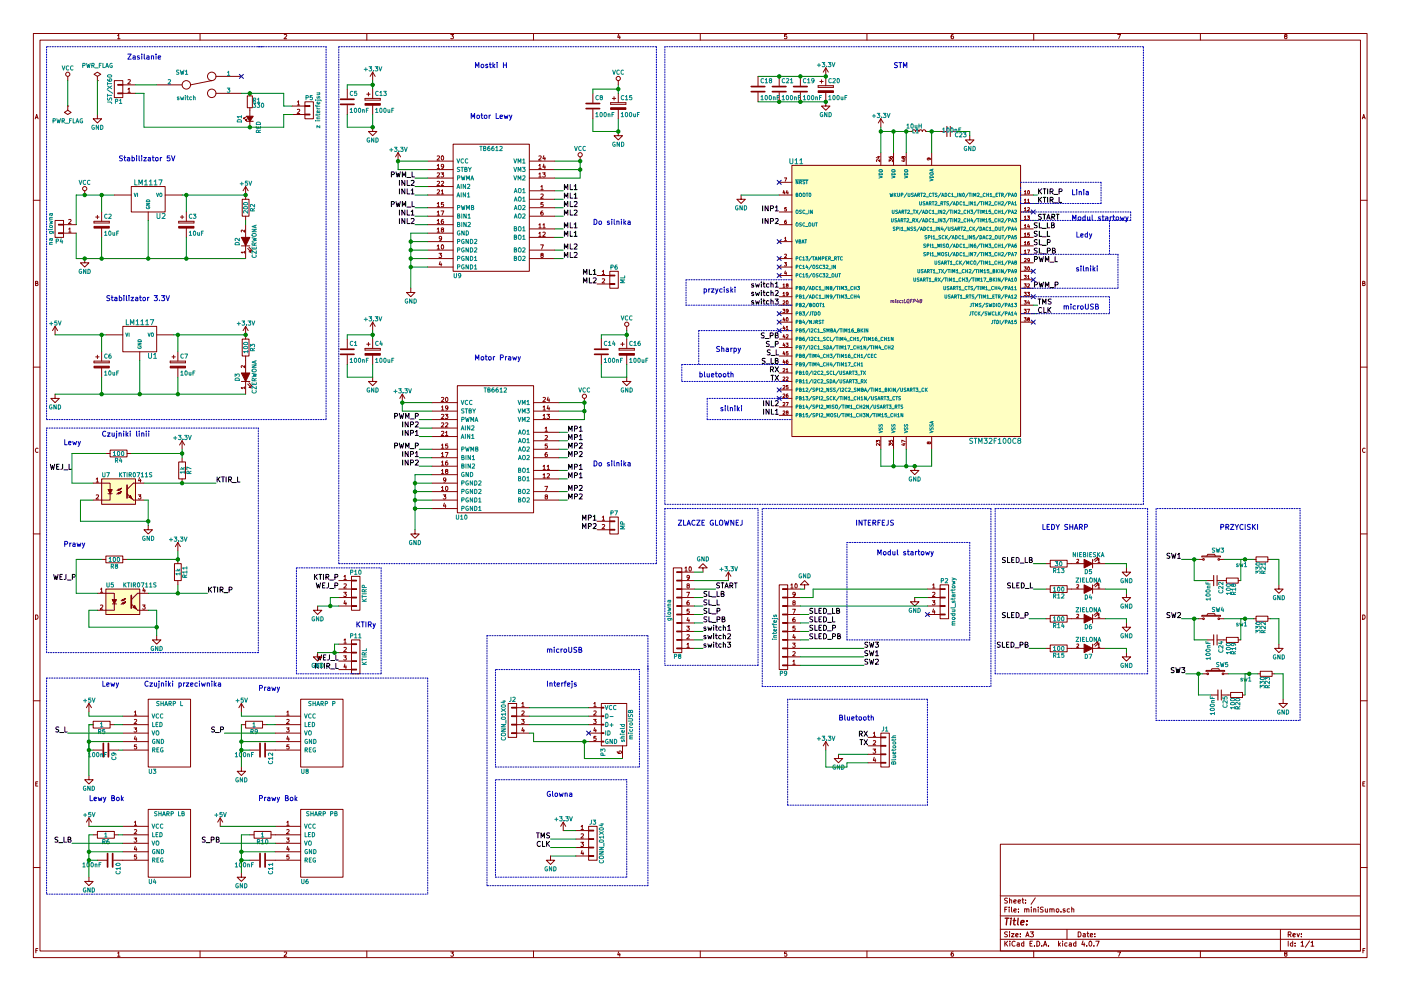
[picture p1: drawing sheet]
<svg xmlns="http://www.w3.org/2000/svg" width="420mm" height="297mm" viewBox="0 0 420 297" stroke-linecap="round" stroke-linejoin="round" font-family="sans-serif">
<g fill="none" stroke="#840000" stroke-width=".3">
<path d="M10 10h400v277h-400zM12 12h396v273.1h-396zM35.3 10.7l.3-.4v1.3M35.3 11.6h.7M60 10v2M85.2 10.4l.5-.1 .3 .4-.8 .9h.8M110 10v2M135.2 10.3h.8l-.4 .5 .4 .3-.1 .4h-.7M160 10v2M185.5 10.2l-.3 1h.8M185.9 10.8v.8M210 10v2"/>
<path d="M235.9 10.3h-.6v.6h.6l.1 .5-.3 .2-.4-.1M260 10v2M285.9 10.3l-.6 .3-.1 .8 .3 .2 .4-.1v-.6l-.4-.1-.3 .3M310 10v2M335.2 10.3h.8l-.5 1.3M360 10v2M385.5 10.9l-.3-.3 .3-.3 .4 .1v.4a.5 .5 0 0 0-.5 .2 .5 .5 0 0 0 0 .5l.3 .1 .3-.2-.3-.5M10.6 35.6l.4-1.3 .4 1.3M10.7 35.2h.6M20.3 31.8h.1M20.3 31.8v1.3l1 .6-1 .6-1-.6 1-.6M20.3 22.9v1.3"/>
<path d="M29.2 24.2h.1M29.2 22.9l1-.6-1-.7-1 .7 1 .6v1.3M29.2 34.3v1.3h1.3l-1.3 1.3-1.3-1.3h1.3M34.3 24.2h2.5v5h-2.5zM35.3 25.3h1.5v.3h-1.5zM35.3 27.8h1.5v.3h-1.5zM36.8 28h3.8M36.8 25.4h3.8M38.4 26.8l.3-.4v1.3M38.4 24l.5-.1 .2 .3-.8 .9h.8M38.4 27.7h.7M47 25.4h7.6"/>
<path d="M63.5 24.2l-6.4 1.2M64.8 28h7.6M64.8 22.9h7.6M73.7 35.1l-.5 .5v-.3v.3h.2M73.9 36.4h2M74.2 28.7h1.5v3.6h-1.5zM74.2 35.6l-.5 .5v-.2v.2h.2M74.9 28v.7M74.9 32.3v2.5M74.9 36.4v1.7M87.6 31.8h3.8M87.6 34.3h3.8"/>
<path d="M89.2 30.6l.3-.4v1.3M89.2 32.9l.5-.1 .2 .3-.8 .9h.8M89.2 31.5h.7M91.4 34.2h1.6v.3h-1.6zM91.4 31.7h1.6v.2h-1.6zM91.4 30.5h2.6v5.1h-2.6zM104.1 26.7v2.8M104.1 31.5v2.8M109.5 29.5v.5zM109.5 30h4.5zM109.5 29.5h4.5zM110 28.2h1"/>
<path d="M110.5 27.7v1M111.8 38.1v1.3h1.2l-1.2 1.3-1.3-1.3h1.3M111.8 21.6v2.6M111.8 26.7v2.8M111.8 31.5v2.8M111.8 21.6l-.8 1.3M111.8 21.6l.7 1.3M114 29.5v.5zM177.8 28v2.8M177.8 32.8v2.8M183.1 30.8v.5zM183.1 31.3h4.6z"/>
<path d="M183.1 30.8h4.6zM183.6 29.5h1.1M184.1 29v1M185.4 39.4v1.3h1.3l-1.3 1.2-1.3-1.2h1.3M185.4 24.2v1.2M185.4 28v2.8M185.4 32.8v2.8M187.7 30.8v.5zM227.3 22.9v2.8M227.3 27.7v2.8M233.7 22.9v2.8M233.7 27.7v2.8"/>
<path d="M240 22.9v2.8M240 27.7v2.8M245.4 25.7v.5zM245.4 26.2h4.5zM245.4 25.7h4.5zM245.9 24.4h1M246.4 23.9v1M247.6 27.7v4.1h1.3l-1.3 1.3-1.2-1.3h1.2M247.6 20.4v5.3M247.6 20.4l-.7 1.2M247.6 20.4l.8 1.2M249.9 25.7v.5z"/>
<path d="M264.2 35.6l-.8 1.3M264.2 35.6v2.5M264.2 35.6l.7 1.3M273 39.4h.6l.4-.5 .4 .1 .2 .4 .4-.5 .4 .1 .2 .4 .4-.5 .4 .1 .2 .4 .4-.5 .4 .1 .2 .4h.5M281.9 39.4h2.1M285 39.4h2M285 37.9v3M408.6 35.6l.4-1.3 .4 1.3M408.7 35.2h.6M25.4 57.2v1.3M34.3 58.5h5.1M39.4 55.9h10.1v7.6h-10.1z"/>
<path d="M49.5 58.5h5.1M72.6 59.7h2.1v5.1h-2.1zM73.7 55.9v3.8M73.7 55.9l-.8 1.3M73.7 55.9l.7 1.3M119.4 45.8l-.8 1.2M119.4 45.8v2.5M119.4 45.8l.7 1.2M128.3 48.3h7.6M128.3 58.5h7.6M128.3 55.9h7.6M128.3 53.4h7.6"/>
<path d="M128.3 50.8h7.6M131.1 46.8l.5-.1 .2 .4-.8 .9h.8M131.1 57l.5-.1 .2 .3-.8 1h.8M131.1 54.4l.5-.1 .2 .4-.8 .9h.8M131.1 51.9l.5-.1 .2 .4-.8 .9h.8M131.1 49.6l.4-.3v1.2M131.1 50.5h.7M132.3 51.8h.7l-.4 .5 .4 .1v.5h-.7M132.3 57.2l.4-.3v1.3M132.3 54.4l.5-.1 .2 .4-.7 .9h.7M132.3 58.2h.7M132.4 46.8l.2-.1a.61 .61 0 0 1 .5 .7 .61 .61 0 0 1-.6 .5z"/>
<path d="M133 49.8l-.2 .2h-.4v-.6l.4-.1 .2 .2v.7l-.6 .3M135.9 43.2h22.8v38.1h-22.8zM158.7 57.2h7.7M158.7 59.7h7.7M158.7 48.3h7.7M158.7 53.4h7.7M158.7 50.8h7.7M161.6 52.2l.4-.4v1.3M161.6 49.6l.4-.3v1.2M161.6 46.8l.5-.1 .2 .4-.8 .9h.8M161.6 53.1h.7M161.6 50.5h.7"/>
<path d="M162.2 56l.4-.4v1.3M162.2 58.3l.5-.1 .2 .3-.8 .9h.8M162.2 56.9h.7M162.7 51.8h.8l-.4 .5 .4 .1v.5h-.8M163.1 49.2l-.3 .9h.8M163.1 46.6l-.3 1h.8M163.4 47.1v.9M163.4 49.7v.8M174 47v1.3M222.2 58.5v1.2h1.3l-1.3 1.3-1.2-1.3h1.2M233.7 58.5h3.8M233.7 54.6h3.8"/>
<path d="M235.1 57.1l-.3 .7h.6M235.3 53.3h.6l-.4 1M235.3 57.5v.7M236 57.1l-.2 .7h.6M236.3 57.5v.7M237.5 49.6h68.6v81.2h-68.6zM263.2 47h.7M263.5 46.8v.7l-.7-.3M263.9 47.9v.6l-.8-.6-.3 .1 .1 .4M264.2 45.8v3.8M266.6 48.5v-.6l.4 .3 .1-.3h.5v.6M266.6 47l.2 .3 .7 .2 .2-.2-.1-.4-.5 .1 .1 .5"/>
<path d="M268 45.8v3.8M270.8 47.9h.7M270.9 47.1l.5-.2v.5a.41 .41 0 0 1-.5 0 .41 .41 0 0 1-.1-.5l-.3 .1v.3l.2 .2 .2-.2M271.1 47.8v.6l-.7-.2M271.8 45.8v3.8M278.5 47.4l.2 .5h-.6l.2-.5h.6l.2 .5M279.4 45.8v3.8M290.8 40.7v1.2h1.3l-1.3 1.3-1.2-1.3h1.2M306.1 58.5h3.8M307.2 57.4l.3-.3v1.1M307.2 60l.3-.3v1M307.2 58.2h.6"/>
<path d="M308.2 60l.3-.3v1M308.3 57.2l.1-.1a.46 .46 0 0 1 .4 .6 .46 .46 0 0 1-.5 .4zM10 60h2M16.5 66.1h2.5v5.1h-2.5zM17.5 67.2h1.5v.3h-1.5zM17.5 69.8h1.5v.2h-1.5zM19 67.3h3.9M19 69.9h3.9M20.6 68.7l.4-.4v1.3M20.6 65.9l.5-.1 .2 .3-.8 .9h.8M20.6 69.6h.7M25.4 77.5v1.3h1.3l-1.3 1.2-1.3-1.2h1.3"/>
<path d="M28.2 66.3v.5zM28.2 66.8h4.6zM28.2 66.3h4.6zM28.7 65.1h1M29.2 64.6v1M30.5 63.5v2.8M30.5 68.4v2.8M32.8 66.3v.5zM44.4 63.5v2.6M53.6 66.3v.5zM53.6 66.8h4.6zM53.6 66.3h4.6z"/>
<path d="M54.1 65.1h1M54.6 64.6v1M55.9 63.5v2.8M55.9 68.4v2.8M58.2 66.3v.5zM72.4 73.7h2.5M73.4 75.6h-1.1l.3 .3M73.4 69v.6l-.8-.6-.3 .2 .1 .3M73.4 75.3v.6M73.7 64.8v1.3M73.7 67.3v3.9M73.7 73.7v3.8"/>
<path d="M74.3 74.5l1 1.1-.6-.1M74.7 74.1l1 1.1-.6-.1M128.3 77.5h7.6M128.3 62.3h7.6M128.3 64.8h7.6M128.3 75h7.6M128.3 72.4h7.6M128.3 67.3h7.6M128.3 69.9h7.6M131.1 73.7l.4-.3v1.3M131.1 61l.4-.3v1.3M131.1 66.1l.4-.3v1.2"/>
<path d="M131.1 63.6l.4-.4v1.3M131.1 68.7l.4-.4v1.3M131.1 74.7h.7M131.1 62h.7M131.1 67h.7M131.1 64.5h.7M131.1 69.6h.7M131.6 75.9h.8l-.4 .5 .4 .1v.6h-.8M132 78.4l-.3 .9h.8M132.3 63.2h.8l-.5 1.3M132.3 78.9v.8M132.4 71.4l-.2 .2h-.4v-.6l.4-.1 .2 .2v.7l-.6 .3"/>
<path d="M132.4 73.5l.2-.1a.61 .61 0 0 1 .5 .6 .61 .61 0 0 1-.6 .6zM132.6 68.8l-.3-.2 .3-.3 .4 .1v.3a.52 .52 0 0 0-.6 .2 .52 .52 0 0 0 0 .6h.6l-.2-.7M132.9 65.8l-.5 .3-.1 .7 .3 .2 .4-.1-.1-.6h-.3l-.3 .2M133 60.7h-.6l-.1 .6h.7v.5h-.7M158.7 77.5h7.7M158.7 62.3h7.7M158.7 64.8h7.7M158.7 75h7.7M158.7 68.6h7.7M158.7 71.2h7.7M161.6 67.4l.4-.4v1.3M161.6 69.9l.4-.3v1.3"/>
<path d="M161.6 68.3h.7M161.6 70.9h.7M162.1 73.4h.9l-.6 1.3M162.4 76.5l-.2-.3 .2-.3 .5 .1v.3a.52 .52 0 0 0-.6 .2 .52 .52 0 0 0 0 .6h.6l-.2-.6M162.8 63.2l-.5 .3-.1 .7 .2 .3 .5-.1-.1-.6-.4-.1-.2 .2M162.8 67.4l.4-.4v1.3M162.8 69.7l.5-.1 .2 .3-.8 1h.8M162.8 68.3h.7M162.9 60.7h-.6l-.1 .6h.7v.5h-.7M233.7 77.5h3.8M233.7 72.4h3.8M233.7 67.3h3.8"/>
<path d="M233.7 63.5h3.8M235.3 78.7h.6l-.4 .4 .3 .1v.4h-.5M235.3 71.4l.3-.3v1M235.3 76.3l.4-.1 .2 .3-.6 .7h.6M235.3 72.1h.6M235.8 66l-.4 .1-.1 .7 .2 .2 .3-.1v-.4l-.5 .1M235.8 62.2h-.4l-.1 .5 .5-.1v.5h-.5M306.1 73.7h3.8M306.1 68.6h3.8M306.1 71.2h3.8M306.1 63.5h3.8M306.1 61h3.8"/>
<path d="M306.1 66.1h3.8M306.1 76.2h3.8M306.1 78.8h3.8M307.2 80h.6l-.4 .4 .3 .1v.4h-.5M307.2 62.5l.3-.3v1M307.2 65.1l.3-.3v1M307.2 67.6l.3-.3v1M307.2 70.1l.3-.3v1.1M307.2 72.7l.3-.3v1M307.2 75.2l.3-.3v1M307.2 77.6l.4-.1 .2 .3-.6 .7h.6M307.2 68.3h.6"/>
<path d="M307.2 70.9h.6M307.2 60.7h.6M307.2 63.2h.6M307.2 65.8h.6M307.2 73.4h.6M307.2 75.9h.6M308.1 64.8h.6l-.3 .3 .3 .1v.5h-.6M308.1 74.9h.7l-.4 1M308.2 62.3l.4-.1 .1 .3-.6 .7h.6M308.2 60.7h.5M308.4 67.2l-.2 .8h.6M308.7 72.4l-.4 .1-.1 .7 .2 .2 .3-.1v-.5l-.5 .2"/>
<path d="M308.7 67.6v.7M308.7 69.8h-.5v.5h.5v.5h-.5M308.7 77.9l-.4 .1v-.5l.4 .2v.5l-.4 .3M408 60h2M10.7 84.9l.5-.1 .1-.4-.6-.1v1.3h.5l.2-.4-.3-.3M16.5 97.8l-.8 1.3M16.5 97.8v2.6M16.5 97.8l.8 1.3M36.8 97.8h10.2v7.6h-10.2zM73.7 97.8v3.8M73.7 97.8l-.8 1.3M73.7 97.8l.7 1.3"/>
<path d="M111.8 96.6v2.5M111.8 96.6l-.8 1.2M111.8 96.6l.7 1.2M123.2 86.4v1.3h1.3l-1.3 1.2-1.3-1.2h1.3M128.3 80h7.6M179.1 82.6h3.8M179.1 85.1h3.8M180.6 81.4l.4-.4v1.3M180.6 83.7l.5-.1 .2 .3-.8 .9h.8M180.6 82.3h.7M182.9 85h1.5v.3h-1.5zM182.9 82.5h1.5v.2h-1.5z"/>
<path d="M182.9 81.3h2.5v5.1h-2.5zM188 97.8v1.3M233.7 80h3.8M233.7 82.6h3.8M233.7 91.5h3.8M233.7 96.6h3.8M233.7 99.1h3.8M233.7 86.4h3.8M233.7 88.9h3.8M233.7 94h3.8M234.8 92.7h.6l-.3 .4 .3 .1v.4h-.6M234.8 90.3l.4-.1 .2 .3-.6 .7h.6"/>
<path d="M234.8 85.4l.3-.3v1M234.8 87.9l.3-.3v1M234.8 86.1h.6M234.8 88.6h.6M235.1 95.2l-.3 .7h.6M235.1 97.7l-.3 .8h.6M235.3 95.6v.7M235.3 98.1v.7M235.5 81.2l-.2 .8h.6M235.8 98.1l.3-.3v1M235.8 81.6v.7M235.8 98.8h.5"/>
<path d="M235.9 90.3l.1-.1a.46 .46 0 0 1 .4 .5 .46 .46 0 0 1-.5 .4zM235.9 95.3l.1-.1a.46 .46 0 0 1 .4 .6 .46 .46 0 0 1-.5 .4zM236 85.5l-.2-.2 .2-.2h.3v.3a.41 .41 0 0 0-.4 .2 .41 .41 0 0 0 0 .4h.4l-.1-.5M236.3 88l-.4 .2v-.5l.4 .1v.6l-.4 .2M236.3 93.1l-.4 .2v-.6l.4 .2v.6l-.4 .2M306.1 91.5h3.8M306.1 81.3h3.8M306.1 96.6h3.8M306.1 83.9h3.8M306.1 86.4h3.8M306.1 88.9h3.8M306.1 94h3.8"/>
<path d="M307.2 82.5h.6l-.4 .4 .3 .1v.5h-.5M307.2 85.1h.6l-.4 .4 .3 .1v.4h-.5M307.2 87.6h.6l-.4 .4 .3 .1v.4h-.5M307.2 90.2h.6l-.4 .3 .3 .1v.5h-.5M307.2 92.7h.6l-.4 .4 .3 .1v.4h-.5M307.2 95.2h.6l-.4 .4 .3 .1v.5h-.5M308.1 87.6h.6l-.3 .4 .3 .1v.4h-.6M308.1 92.7h.7l-.4 1M308.2 82.8l.3-.3v1.1M308.2 85.2l.4-.1 .1 .3-.6 .7h.6M308.2 83.6h.5M308.3 80.1l.1-.1a.46 .46 0 0 1 .4 .5 .46 .46 0 0 1-.5 .4z"/>
<path d="M308.4 95.7l-.2-.2 .2-.3 .3 .1v.3a.41 .41 0 0 0-.4 .1 .41 .41 0 0 0 0 .5h.4l-.1-.5M308.4 90.1l-.2 .7h.6M308.7 90.5v.7M408.7 84.9l.5-.1 .1-.4-.6-.1v1.3h.5l.2-.4-.3-.3M10 110h2M16.5 118.1v1.3h1.3l-1.3 1.3-1.3-1.3h1.3M28.2 108.2v.5zM28.2 108.7h4.6zM28.2 108.2h4.6zM28.7 107h1M29.2 106.5v1M30.5 105.4v2.8"/>
<path d="M30.5 110.3v2.8M31.7 100.4h5.1M32.8 108.2v.5zM41.9 105.4v2.6M47 100.4h5.1M51.1 108.2v.5zM51.1 108.7h4.5zM51.1 108.2h4.5zM51.6 107h1M52.1 106.5v1M53.3 105.4v2.8M53.3 110.3v2.8"/>
<path d="M55.6 108.2v.5zM72.4 114.3h2.5M72.6 101.6h2.1v5.1h-2.1zM73.4 116.2h-1.1l.3 .3M73.4 109.6v.6l-.8-.6-.3 .2 .1 .4M73.4 116v.5M73.7 106.7v5.1M73.7 114.3v3.8M74.3 115.1l1 1.1-.6-.1M74.7 114.7l1 1.2-.6-.2M104.1 101.6v2.8M104.1 106.5v2.8"/>
<path d="M109.5 104.4v.5zM109.5 104.9h4.5zM109.5 104.4h4.5zM110 103.2h1M110.5 102.7v1M111.8 113.1v1.2h1.2l-1.2 1.3-1.3-1.3h1.3M111.8 101.6v2.8M111.8 106.5v2.8M114 104.4v.5zM120.6 118.1l-.7 1.3M120.6 118.1v2.6M120.6 118.1l.8 1.3"/>
<path d="M132.4 119.2l.5-.1 .2 .4-.8 .9h.8M133.7 119.2l.2-.1a.61 .61 0 0 1 .4 .7 .61 .61 0 0 1-.5 .5zM137.2 115.6h22.8v38.1h-22.8zM162.9 119.2l.4-.1 .3 .4-.8 .9h.8M164.4 119l-.3 1h.7M164.7 119.5v.9M175.3 119.4v1.3M180.3 101.6v2.8M180.3 106.5v2.8M185.7 104.4v.5zM185.7 104.9h4.5zM185.7 104.4h4.5z"/>
<path d="M186.2 103.2h1M186.7 102.7v1M188 113.1v1.2h1.2l-1.2 1.3-1.3-1.3h1.3M188 101.6v2.8M188 106.5v2.8M190.2 104.4v.5zM233.7 114.3h3.8M233.7 111.8h3.8M233.7 101.6h3.8M233.7 104.2h3.8M233.7 116.9h3.8M233.7 106.7h3.8"/>
<path d="M233.7 119.4h3.8M233.7 109.3h3.8M234.8 110.6l.4-.1 .2 .3-.6 .7h.6M234.8 113.1l.4-.1 .2 .3-.6 .7h.6M234.8 115.7l.4-.1 .2 .3-.6 .7h.6M234.8 118.2l.4-.1 .2 .3-.6 .7h.6M235.1 100.3l-.3 .7h.6M235.1 102.8l-.3 .7h.6M235.1 105.3l-.3 .8h.6M235.1 107.9l-.3 .7h.6M235.3 100.6v.7M235.3 103.2v.7"/>
<path d="M235.3 105.7v.7M235.3 108.3v.7M235.7 102.9h.6l-.3 .3 .3 .1v.5h-.6M235.8 110.8l.3-.3v1M235.8 113.1l.4-.1 .1 .3-.6 .7h.6M235.8 100.4l.4-.1 .1 .3-.6 .7h.6M235.8 111.5h.5M236.3 118.1l-.4 .1-.1 .7 .2 .2 .3-.1v-.5l-.5 .2M236.3 107.9l-.4 .1-.1 .7 .2 .3 .3-.1v-.5l-.5 .1M236.3 115.6h-.5v.4h.5v.5h-.5M236.3 105.4h-.5v.5l.5-.1v.5h-.5M408 110h2"/>
<path d="M11.4 134.4a.58 .58 0 0 0-.8 .6 .58 .58 0 0 0 .8 .5M31.7 135.9h1.3M33 134.9h5.1v2h-5.1zM38.1 135.9h1.3M53.6 138.5h2v5h-2zM54.6 132.1v2.6M54.6 137.2v1.3M54.6 132.1l-.8 1.3M54.6 132.1l.8 1.3M129.5 134.7h7.7M129.5 137.2h7.7M129.5 120.7h7.7"/>
<path d="M129.5 130.8h7.7M129.5 128.3h7.7M129.5 125.8h7.7M129.5 123.2h7.7M129.5 139.7h7.7M132.4 129.4l.5-.1 .2 .3-.8 .9h.8M132.4 126.8l.5-.1 .2 .4-.8 .9h.8M132.4 124.3l.5-.1 .2 .3-.8 1h.8M132.4 133.4l.3-.3v1.3M132.4 138.5l.3-.3v1.2M132.4 136l.3-.4v1.3M132.4 122l.3-.3v1.2"/>
<path d="M132.4 122.9h.7M132.4 134.4h.7M132.4 139.4h.7M132.4 136.9h.7M133.5 124.2h.8l-.4 .5 .4 .1v.5h-.8M133.5 135.6h.9l-.6 1.3M133.6 129.6l.4-.3v1.2M133.6 126.8l.5-.1 .2 .4-.8 .9h.8M133.6 130.5h.7M134.2 138.2l-.5 .3-.1 .7 .2 .2 .5-.1-.1-.6-.4-.1-.2 .3M134.3 133.1h-.6l-.1 .6h.7v.5h-.7M134.3 122.2l-.2 .2h-.4v-.6l.4-.1 .2 .2v.7l-.6 .3"/>
<path d="M160 129.6h7.6M160 132.1h7.6M160 134.7h7.6M160 137.2h7.6M160 120.7h7.6M160 125.8h7.6M160 123.2h7.6M162.9 139.8l.3-.4v1.3M162.9 124.5l.3-.3v1.3M162.9 122l.3-.3v1.2M162.9 125.5h.7M162.9 122.9h.7"/>
<path d="M163.5 128.4l.3-.4v1.3M163.5 130.6l.5-.1 .2 .4-.8 .9h.8M163.5 129.3h.7M164 124.2h.8l-.4 .5 .3 .1v.5h-.7M164.1 135.6l-.6 .3v.7l.2 .3 .4-.1v-.6l-.4-.1-.2 .2M164.1 139.8l.3-.4v1.3M164.1 133.1h-.6v.6h.6v.5h-.6M164.4 121.6l-.3 .9h.7M164.7 122.1v.8M233.7 122h3.8M233.7 124.5h3.8M234.8 120.7l.4-.1 .2 .3-.6 .8h.6"/>
<path d="M234.8 123.3l.4-.1 .2 .3-.6 .7h.6M235.7 120.6h.7l-.4 1.1M236 123.6l-.2-.2 .2-.2h.3v.3a.41 .41 0 0 0-.4 .2 .41 .41 0 0 0 0 .4h.4l-.1-.5M262.8 132.6v-.6l.4 .3 .1-.3h.5v.6M263.9 133v.6l-.8-.6-.3 .1 .1 .4M264.2 130.8v3.9M266.6 133.6v-.6l.4 .3 .1-.3h.5v.6M266.6 132v.5h.5v-.4l.5-.1v.5M268 130.8v3.9M270.8 133h.7M271.1 132.9v.6l-.7-.2M271.5 132.4l-1-.5v.7"/>
<path d="M271.8 130.8v3.9M274.3 139.7v1.3h1.3l-1.3 1.3-1.3-1.3h1.3M278.5 132.7l.5-.2v.5a.41 .41 0 0 1-.5-.1 .41 .41 0 0 1-.1-.4h-.3v.4l.2 .1 .2-.1M279.4 130.8v3.9M409.4 134.4a.58 .58 0 0 0-.8 .6 .58 .58 0 0 0 .8 .5M27.9 144.8h5.1v1.9M28.9 143.6l.3-.4v1.3M28.9 148.4l.4-.1 .3 .4-.8 .9h.8M28.9 144.5h.7M30.5 143.5h10.1v7.7h-10.1zM32.4 148h1.3M33 148v1.9h-5.1"/>
<path d="M35.8 146.6l.5-.3-.2 .5zM36.3 146.3l-.7 .8v-.5l-.5 .5M36.3 147.4l-.2 .5-.3-.3 .5-.2-.7 .7v-.5l-.5 .5M40 149.9h3.2M41.5 148.3h.8l-.5 .5 .4 .1v.6h-.7M41.8 143.2l-.2 .9h.7M42.1 143.6v.9M43.2 144.8h-3.2l-1.9 1.9M44.4 157.5v1.3h1.3l-1.3 1.3-1.2-1.3h1.2M54.6 143.5v1.3M124.5 158.8v1.3h1.2l-1.2 1.2-1.3-1.2h1.3M129.5 149.9h7.7"/>
<path d="M129.5 144.8h7.7M129.5 152.4h7.7M129.5 147.4h7.7M129.5 142.3h7.7M132.4 146.1l.3-.3v1.3M132.4 141.1l.3-.4v1.3M132.4 147.1h.7M132.4 142h.7M132.9 148.3h.8l-.4 .5 .4 .1v.6h-.8M133.3 150.8l-.3 .9h.8M133.6 151.3v.8M133.7 143.8l-.2 .2h-.4l-.1-.7 .5-.1 .2 .3v.7l-.6 .3"/>
<path d="M133.7 145.9l.2-.1a.61 .61 0 0 1 .4 .6 .61 .61 0 0 1-.5 .6zM133.8 141.2l-.2-.2 .2-.3 .5 .1v.3a.52 .52 0 0 0-.6 .2 .52 .52 0 0 0 0 .5h.6l-.2-.6M160 149.9h7.6M160 147.4h7.6M160 141h7.6M160 143.5h7.6M162.9 142.3l.3-.3v1.2M162.9 140.7h.7M162.9 143.2h.7M163.4 145.8h.8l-.5 1.3M163.7 148.9l-.2-.3 .2-.3 .4 .1v.3a.52 .52 0 0 0-.5 .2 .52 .52 0 0 0-.1 .6h.6l-.1-.6M164.1 142.1l.5-.1 .2 .3-.8 .9h.8"/>
<path d="M164.1 140.7h.7M179.1 156.2h3.8M179.1 158.8h3.8M180.6 155l.4-.3v1.2M180.6 157.3l.5-.1 .2 .4-.8 .9h.8M180.6 155.9h.7M182.9 158.7h1.5v.2h-1.5zM182.9 156.1h1.5v.3h-1.5zM182.9 155h2.5v5.1h-2.5zM10 160h2M29.2 177.8h5.1v1.9M30.1 176.6l.4-.3v1.2"/>
<path d="M30.1 177.5h.7M30.5 167.7h1.2M31.7 176.6h10.2v7.6h-10.2zM31.7 166.7h5.1v2h-5.1zM36.8 167.7h1.3M37.1 179.6l.5-.2-.2 .5zM37.6 179.4l-.7 .7v-.5l-.6 .5M43.1 176.2l-.3 .9h.8M43.4 176.7v.8M44.4 177.8h-3.1l-1.9 1.9M52.3 168.9h2.1v5.1h-2.1zM53.3 162.6v2.5"/>
<path d="M53.3 167.7v1.2M53.3 174v1.3M53.3 162.6l-.7 1.3M53.3 162.6l.8 1.3M101.6 176.6h3.8M101.6 179.1h3.8M101.6 174h3.8M103.1 177.5h.8l-.5 .5 .4 .1v.6h-.7M103.1 172.8l.4-.3v1.2M103.1 175.1l.5-.1 .3 .3-.8 1h.8M103.1 173.7h.8M103.4 180l-.3 .9h.8"/>
<path d="M105.4 179h1.5v.2h-1.5zM105.4 176.4h1.5v.3h-1.5zM105.4 173.9h1.5v.3h-1.5zM105.4 172.8h2.5v10.1h-2.5zM201.9 170.2h2.6v25.4h-2.6zM202.9 171.4h1.6v.2h-1.6zM202.9 173.9h1.6v.3h-1.6zM202.9 176.4h1.6v.3h-1.6zM202.9 179h1.6v.2h-1.6zM204.5 176.6h3.8M204.5 179.1h3.8M204.5 174h3.8"/>
<path d="M204.5 171.5h3.8M205.4 170.3l.4-.4v1.3M205.4 171.2h.7M205.9 177.5h.9l-.6 1.3M206.2 175.5l-.2-.2 .2-.3 .5 .1v.3a.52 .52 0 0 0-.6 .2 .52 .52 0 0 0 0 .5h.6l-.2-.6M206.7 173l-.2 .2h-.4v-.6l.4-.1 .2 .2v.7l-.6 .3M206.7 170l.2-.1a.61 .61 0 0 1 .5 .7 .61 .61 0 0 1-.6 .5zM210.8 170.2h1.3l-1.3-1.3-1.3 1.3h1.3v1.3M218.4 171.5l-.7 1.3M218.4 171.5v2.5M218.4 171.5l.8 1.3M233.7 175.3h2.5v25.4h-2.5z"/>
<path d="M234.7 176.4h1.5v.3h-1.5zM234.7 179h1.5v.2h-1.5zM236.2 176.6h3.8M236.2 179.1h3.8M237.2 175.3l.3-.3v1.3M237.2 176.3h.7M238.5 178.1l-.2 .2-.4-.1-.1-.6 .5-.1 .2 .3-.1 .7-.5 .3M238.5 175.1l.2-.1a.61 .61 0 0 1 .4 .6 .61 .61 0 0 1-.5 .6zM241.3 175.3h-1.3l1.3-1.3 1.3 1.3h-1.3v1.3M274.3 179.1v1.3h1.3l-1.3 1.2-1.3-1.2h1.3M278.1 176.6h3.8M278.1 179.1h3.8"/>
<path d="M279.7 175.3l.3-.3v1.3M279.7 177.6l.5-.1 .2 .4-.8 .9h.8M279.7 176.3h.7M281.9 179h1.6v.2h-1.6zM281.9 176.4h1.6v.3h-1.6zM281.9 175.3h2.6v10.2h-2.6zM313.7 168.9h1.3M313.7 176.6h1.3M315 167.9h5v2.1h-5zM315 175.6h5v2h-5zM320 168.9h5.1M320 176.6h5.1"/>
<path d="M322.9 167.7l.4-.1 .2 .3-.6 .7h.6M322.9 175.3l.4-.1 .2 .4-.6 .7h.6M327.7 168.9h3.8M327.7 167.7v2.5M327.7 175.3v2.5M327.7 176.6h3.8M329.1 167.5l.1-.6-1.2 1M329.1 175.2l.1-.7-1.2 1.1M329.3 167.9l.3-.3v1M329.3 175.6l.3-.4v1.1M329.3 168.6h.5M329.3 176.3h.5"/>
<path d="M329.4 167.9l.2-.6-1.2 1M329.4 175.6l.2-.7-1.2 1M337.8 170.2v1.3h1.3l-1.3 1.3-1.3-1.3h1.3M337.8 177.8v1.3h1.3l-1.3 1.3-1.3-1.3h1.3M359.4 167.7h1.3M360.4 166.7h5.6v.2h-5.6zM361.9 166.7l.3-.5h2l.3 .5M361.9 174h2.1M365 174h2.8M365 172.5v3.1M365.8 167.7h1.2M367.8 173.3h3.5v1.5h-3.5z"/>
<path d="M371.3 174h.8M375.9 167.7h.8M376.7 166.9h3.5v1.5h-3.5zM380.2 167.7h.8M383.5 175.3v1.3h1.3l-1.3 1.2-1.2-1.2h1.2M408 160h2M10.7 184.3a.65 .65 0 0 1 .7 .7 .65 .65 0 0 1-.7 .6zM30.1 181.4l.5-.1 .2 .4-.8 .9h.8M33.7 181h1.2M34.3 181v1.9h-5.1M37.6 180.4l-.2 .5-.3-.3 .5-.2-.7 .7v-.5l-.6 .5M41.3 182.9h3.1"/>
<path d="M42.7 181.3h.8l-.4 .5 .4 .1v.6h-.8M47 190.5v1.3h1.3l-1.3 1.3-1.3-1.3h1.3M95.2 181.6v1.3h1.3l-1.3 1.3-1.2-1.3h1.2M95.2 195.6v1.3h1.3l-1.3 1.3-1.2-1.3h1.2M101.6 181.6h3.8M101.6 193.1h3.8M101.6 195.6h3.8M101.6 198.2h3.8M103.1 196.6h.8l-.5 .5 .4 .1v.5h-.7M103.1 191.9l.4-.4v1.3M103.1 194.1l.5-.1 .3 .4-.8 .9h.8M103.1 192.8h.8"/>
<path d="M103.4 199l-.3 1h.8M103.7 180.5v.8M103.7 199.5v.9M105.4 181.5h1.5v.3h-1.5zM105.4 198h1.5v.3h-1.5zM105.4 195.5h1.5v.2h-1.5zM105.4 192.9h1.5v.3h-1.5zM105.4 191.8h2.5v10.2h-2.5zM202.9 181.5h1.6v.3h-1.6zM202.9 184.1h1.6v.2h-1.6zM202.9 186.6h1.6v.3h-1.6zM202.9 189.1h1.6v.3h-1.6z"/>
<path d="M202.9 191.7h1.6v.2h-1.6zM202.9 194.2h1.6v.3h-1.6zM204.5 194.3h3.8M204.5 181.6h3.8M204.5 184.2h3.8M204.5 191.8h3.8M204.5 189.3h3.8M204.5 186.7h3.8M205.9 187.7h.8l-.4 .5 .4 .1v.5h-.8M206 193.1l.4-.3v1.2M206 190.3l.5-.1 .2 .4-.8 .9h.8M206 194h.7"/>
<path d="M206.3 185.1l-.3 .9h.8M206.6 180.1l-.5 .3-.1 .7 .2 .2 .5-.1-.1-.6h-.4l-.2 .2M206.6 185.6v.8M206.7 182.6h-.6l-.1 .6h.7v.6h-.7M234.7 181.5h1.5v.3h-1.5zM234.7 184.1h1.5v.2h-1.5zM234.7 186.6h1.5v.3h-1.5zM234.7 189.1h1.5v.3h-1.5zM234.7 191.7h1.5v.2h-1.5zM234.7 194.2h1.5v.3h-1.5zM234.7 196.8h1.5v.2h-1.5zM234.7 199.3h1.5v.3h-1.5z"/>
<path d="M236.2 194.3h3.8M236.2 181.6h3.8M236.2 184.2h3.8M236.2 199.4h3.8M236.2 196.9h3.8M236.2 191.8h3.8M236.2 189.3h3.8M236.2 186.7h3.8M237.7 192.8h.8l-.5 .5 .4 .1v.5h-.7M237.7 182.6h.8l-.5 1.3M237.8 198.2l.3-.3v1.2M237.8 195.4l.5-.1 .2 .4-.8 .9h.8"/>
<path d="M237.8 199.1h.7M238 180.6l-.2-.2 .2-.3 .4 .1v.3a.52 .52 0 0 0-.5 .1 .52 .52 0 0 0-.1 .6h.6l-.1-.6M238 190.2l-.2 .9h.7M238.4 185.2l-.6 .3v.7l.2 .2 .4-.1v-.6l-.4-.1-.2 .3M238.4 190.6v.9M238.4 187.7h-.6v.6h.6v.5h-.6M278.1 181.6h3.8M278.1 184.2h3.8M279.6 180.1h.8l-.4 .5 .3 .1v.5h-.7M280 182.5l-.3 1h.7M280.3 183v.9M281.9 184.1h1.6v.2h-1.6z"/>
<path d="M281.9 181.5h1.6v.3h-1.6zM313.7 194.3h1.3M313.7 185.5h1.3M315 193.3h5v2.1h-5zM315 184.4h5v2.1h-5zM320 194.3h5.1M320 185.5h5.1M322.9 193.1l.4-.1 .2 .3-.6 .7h.6M322.9 184.2l.4-.1 .2 .3-.6 .8h.6M327.7 184.2v2.5M327.7 193.1v2.5M327.7 194.3h3.8"/>
<path d="M327.7 185.5h3.8M329.1 192.9l.1-.6-1.2 1M329.1 184.1l.1-.7-1.2 1M329.3 193.3l.3-.3v1M329.3 184.4l.3-.3v1.1M329.3 194h.5M329.3 185.2h.5M329.4 193.3l.2-.6-1.2 1M329.4 184.4l.2-.6-1.2 1M337.8 195.6v1.3h1.3l-1.3 1.3-1.3-1.3h1.3M337.8 186.7v1.3h1.3l-1.3 1.3-1.3-1.3h1.3M359.4 185.5h1.3"/>
<path d="M360.4 184.4h5.6v.3h-5.6zM361.9 184.4l.3-.5h2l.3 .5M361.9 191.8h2.1M365 191.8h2.8M365 190.3v3M365.8 185.5h1.2M367.8 191h3.5v1.6h-3.5zM371.3 191.8h.8M375.9 185.5h.8M376.7 184.7h3.5v1.5h-3.5zM380.2 185.5h.8M383.5 193.1v1.2h1.3l-1.3 1.3-1.2-1.3h1.2"/>
<path d="M408.7 184.3a.65 .65 0 0 1 .7 .7 .65 .65 0 0 1-.7 .6zM10 210h2M26.7 210.9v2.5M26.7 217.2h1.2M26.7 210.9l-.8 1.2M26.7 210.9l.7 1.2M27.9 216.2h5.1v2h-5.1zM33 217.2h1.3M36.8 214.7h7.6M36.8 217.2h7.6M36.8 219.7h7.6M40.2 218.2h.8l-.4 .5 .3 .1v.5h-.7"/>
<path d="M40.3 213.4l.3-.3v1.3M40.3 215.7l.5-.1 .2 .4-.8 .9h.8M40.3 214.4h.7M44.4 209.6h12.7v20.3h-12.7zM72.4 217.2h1.3M72.4 210.9l-.8 1.2M72.4 210.9v2.5M72.4 210.9l.8 1.2M73.7 216.2h5v2h-5zM78.7 217.2h1.3M82.5 214.7h7.7M82.5 217.2h7.7"/>
<path d="M82.5 219.7h7.7M85.9 218.2h.8l-.4 .5 .4 .1v.5h-.8M86 213.4l.4-.3v1.3M86 215.7l.5-.1 .2 .4-.8 .9h.8M86 214.4h.7M90.2 209.6h12.7v20.3h-12.7zM101.6 200.7h3.8M105.4 200.6h1.5v.2h-1.5zM152.4 210.9h2.5v10.1h-2.5zM153.4 219.6h1.5v.3h-1.5zM153.4 217.1h1.5v.2h-1.5zM153.4 214.5h1.5v.3h-1.5z"/>
<path d="M153.4 212h1.5v.3h-1.5zM154.9 214.7h3.8M154.9 217.2h3.8M154.9 219.7h3.8M154.9 212.1h3.8M156.4 215.6h.8l-.4 .5 .3 .1v.6h-.7M156.5 210.9l.3-.3v1.2M156.5 213.2l.5-.1 .2 .3-.8 1h.8M156.5 211.8h.7M156.8 218.1l-.3 .9h.8M157.1 218.6v.8M176.5 214.7h3.8"/>
<path d="M176.5 217.2h3.8M176.5 219.7h3.8M176.5 212.1h3.8M178 215.6h.8l-.4 .5 .3 .1v.6h-.7M178.1 210.9l.3-.3v1.2M178.1 213.2l.5-.1 .2 .3-.8 1h.8M178.1 211.8h.7M178.4 218.1l-.3 .9h.7M178.7 218.6v.8M180.3 210.9h7.7v12.7h-7.7zM180.3 212h.8v.3h-.8zM180.3 214.5h.8v.3h-.8z"/>
<path d="M180.3 217.1h.8v.2h-.8zM180.3 219.6h.8v.3h-.8zM261.9 219.8l.4-.4v1.3M264.2 219.7h2.5v10.2h-2.5zM360.7 202h1.2M361.7 201h5.6v.2h-5.6zM363.2 201l.3-.6h2l.3 .6M363.2 208.3h2.1M366.3 206.8v3M366.3 208.3h2.8M367 202h1.3M369.1 207.6h3.5v1.5h-3.5z"/>
<path d="M372.6 208.3h.8M377.2 202h.8M378 201.2h3.5v1.5h-3.5zM381.5 202h.8M384.8 209.6v1.3h1.3l-1.3 1.2-1.3-1.2h1.3M408 210h2M10.7 234.9h.5M11.3 234.3h-.6v1.3h.6M26.7 232.4v1.3h1.2l-1.2 1.3-1.3-1.3h1.3M27.9 224.8h2.8M32.8 224.8h2.8M36.8 222.3h7.6"/>
<path d="M36.8 224.8h7.6M40.6 220.6l-.3 1h.7M40.9 221.1v.9M40.9 223.3h-.6v.5h.6v.6h-.6M72.4 229.9v1.3h1.3l-1.3 1.2-1.3-1.2h1.3M74.9 224.8h2.8M79.8 224.8h10.4M82.5 222.3h7.7M86.3 220.6l-.3 1h.8M86.6 221.1v.9M86.7 223.3h-.6l-.1 .5h.7v.6h-.7M176.5 222.3h3.8"/>
<path d="M178.7 220.7h-.6v.6h.6v.6h-.6M180.3 222.2h.8v.2h-.8zM185.1 225.2l.3 .6h.7l.3-.2-.1-.4h-.7v.4l.2 .2M186.7 223.6v3.8M247.6 222.3v2.5M247.6 222.3l-.7 1.3M247.6 222.3l.8 1.3M251.5 226.1v1.3h1.2l-1.2 1.2-1.3-1.2h1.3M260.3 221h3.9M260.3 223.6h3.9M260.3 226.1h3.9M260.3 228.6h3.9"/>
<path d="M261.8 224.5h.8l-.4 .5 .4 .1v.6h-.8M261.9 222.1l.5-.1 .2 .3-.8 1h.8M261.9 220.7h.7M262.2 227l-.3 .9h.8M262.5 227.5v.8M264.2 228.5h1.5v.3h-1.5zM264.2 226h1.5v.2h-1.5zM264.2 223.4h1.5v.3h-1.5zM264.2 220.9h1.5v.2h-1.5zM408.7 234.9h.4M409.3 234.3h-.6v1.3h.6M26.7 245.1l-.8 1.3"/>
<path d="M26.7 245.1v2.6M26.7 245.1l.7 1.3M27.9 250.2h1.3M29.2 249.2h5.1v2h-5.1zM29.2 257.8h2.8M34 257.8h10.4M34.3 250.2h1.3M36.8 247.7h7.6M36.8 250.2h7.6M36.8 252.8h7.6M36.8 255.3h7.6M40.2 251.2h.8l-.4 .5 .3 .1v.5h-.7"/>
<path d="M40.3 246.5l.3-.4v1.3M40.3 248.8l.5-.1 .2 .3-.8 .9h.8M40.3 247.4h.7M40.6 253.7l-.3 .9h.7M40.9 254.1v.9M40.9 256.3h-.6v.6h.6v.5h-.6M44.4 242.6h12.7v20.3h-12.7zM66 245.1l-.7 1.3M66 245.1v2.6M66 245.1l.8 1.3M74.9 250.2h1.3M74.9 257.8h2.8"/>
<path d="M76.2 249.2h5.1v2h-5.1zM79.8 257.8h10.4M81.3 250.2h8.9M82.5 247.7h7.7M82.5 252.8h7.7M82.5 255.3h7.7M85.9 251.2h.8l-.4 .5 .4 .1v.5h-.8M86 246.5l.4-.4v1.3M86 248.8l.5-.1 .2 .3-.8 .9h.8M86 247.4h.7M86.3 253.7l-.3 .9h.8M86.6 254.1v.9"/>
<path d="M86.7 256.3h-.6l-.1 .6h.7v.5h-.7M90.2 242.6h12.7v20.3h-12.7zM165.1 256.6v1.2h1.3l-1.3 1.3-1.3-1.3h1.3M168.9 246.4l-.8 1.3M168.9 246.4v2.6M168.9 246.4l.8 1.3M172.7 249h3.8M172.7 251.5h3.8M172.7 254h3.8M172.7 256.6h3.8M174.2 252.5h.8l-.5 .4 .4 .1v.6h-.7M174.3 247.7l.3-.3v1.3"/>
<path d="M174.3 250l.5-.1 .2 .4-.8 .9h.8M174.3 248.7h.7M174.5 254.9l-.2 .9h.7M174.9 255.4v.9M176.5 256.4h1.6v.3h-1.6zM176.5 253.9h1.6v.3h-1.6zM176.5 251.4h1.6v.2h-1.6zM176.5 248.8h1.6v.3h-1.6zM176.5 247.7h2.6v10.1h-2.6zM300 253h108v32.1h-108zM10 260h2M26.7 262.9v1.3h1.2l-1.2 1.3-1.3-1.3h1.3"/>
<path d="M72.4 261.7v1.2h1.3l-1.3 1.3-1.3-1.3h1.3M300 278.5h108M300 274.5h108M300 268.5h108M301.3 272.6h.6M302.1 271.9h-.8v1.5M302.1 279.4l-.8 .1a.64 .64 0 0 0 .8 .7l-.1 .5h-.7M302.1 269.3l-.8 .1a.64 .64 0 0 0 .8 .7l-.1 .5h-.7M302.6 271.9v.1M302.6 272.4v1M302.8 279.3v.2M302.8 269.8h.6v.9"/>
<path d="M302.8 269.2v1.5M302.8 279.8v1M303.3 279.8h.8l-.8 1h.8M303.4 271.9v1.3l.2 .2M304 270.2l.7-.1v-.3l-.4-.1-.3 .2 .1 .7h.6M304.1 272.9l.7-.1-.1-.3-.4-.1-.2 .2v.7h.6M305.3 270.2l.7-.1v-.3l-.4-.1-.3 .2 .1 .7h.6M305.4 273.3v.1M305.4 272.5v.1M306 279.9v.1M306.5 269.7h.6M306.7 269.2v1.3l.4 .2"/>
<path d="M307.3 272.5h.6v.9M307.3 272.4v1M307.6 270.6v.1M307.6 269.8v.1M307.9 272.6l.3-.2 .3 .1 .1 .9M309 279.3h.9l-.5 .6 .5 .1v.7h-.9M309.3 271.9v.1M309.3 272.4v1M310 272.5h.6v.9M310 272.4v1M310.5 269.1l-1.3 2M311.4 271.9v.1"/>
<path d="M311.4 272.4v1M312.9 272h-.8a.64 .64 0 0 0 .7 .8l-.1 .5h-.7M313.5 272.4l.1 .9h.5M314.1 272.4v1M314.8 272.5h.6l.1 .9M314.8 272.4v1M315.5 272.6l.2-.2 .4 .1v.9M316.8 272.5h.7l-.1 .8h-.6zM318.2 273.3v.1M319.4 272.5l-.4-.1-.2 .2 .1 .2 .5 .2v.3h-.6M320 278.5v3M320.8 272.5l-.5-.1-.3 .3 .1 .6h.7"/>
<path d="M321.4 272.5h.6v.9M321.4 271.9v1.5M323.3 279.3a.76 .76 0 0 1 .9 .8 .76 .76 0 0 1-.9 .7zM324.8 279.9h.6l.1 .9M326 279.8h.5M326.2 279.3v1.3l.3 .2M328.3 279.9v.1M384 278.5v6.6M389 279.8l.3 1 .4-1M390.3 279.9v.1M408 260h2M10.7 284.9h.5"/>
<path d="M11.4 284.3h-.7v1.3M35.3 285.7l.3-.4v1.3M35.3 286.6h.7M60 285.1v1.9M85.2 285.4l.5-.1 .3 .4-.8 .9h.8M110 285.1v1.9M135.2 285.3h.8l-.4 .5 .4 .3-.1 .4h-.7M160 285.1v1.9M185.5 285.3l-.3 .9h.8M185.9 285.8v.8M210 285.1v1.9M235.9 285.3h-.6v.6h.6l.1 .5-.3 .2-.4-.1"/>
<path d="M260 285.1v1.9M285.9 285.3l-.6 .3-.1 .8 .3 .2 .4-.1v-.6l-.4-.1-.3 .3M300 281.5h108M301.3 282.1v1.5M301.5 282.7l.7 .9M302.2 282.1l-.9 .9M302.8 282.1v.2M302.8 282.6v1M304.4 282.3a.67 .67 0 0 0-.9 .6 .67 .67 0 0 0 .9 .6M304.6 280.3l.7-.1v-.3l-.4-.1-.3 .2 .1 .7h.6M305.1 282.7h.5l.1 .9M305.7 283l-.7 .2 .2 .4 .5-.1"/>
<path d="M306 280.7v.1M307 282.7l-.4-.1-.3 .3 .1 .6h.6M307 282.1v1.5M307.6 280.8l.5-1.5 .5 1.5M307.8 280.4h.7M308.9 282.8h.5M309.6 282.1h-.7v1.5h.7M310 285.1v1.9M310.2 283.5v.1M310.9 282.1a.76 .76 0 0 1 .9 .8 .76 .76 0 0 1-.9 .7zM312.4 283.5v.1M313 283.6l.4-1.5 .5 1.5"/>
<path d="M313.1 283.2h.7M314.5 283.5v.1M317.4 282.1v1.5M317.6 283l.4 .6M318 282.6l-.6 .6M318.7 282.1v.2M318.7 282.6v1M320 282.7l-.4-.1-.3 .3 .1 .6h.6M320.7 282.7h.6v.9M321.3 283l-.7 .2 .2 .4 .5-.1M322.7 282.7l-.5-.1-.3 .3 .1 .6h.7M322.7 282.1v1.5"/>
<path d="M324.8 282l-.4 1.1h1M325.1 282.6v1M325.5 280.2l-.7 .3 .2 .3 .5-.1M325.9 283.5v.1M326.7 282.3l.2-.2a.72 .72 0 0 1 .6 .8 .72 .72 0 0 1-.7 .6l-.2-.5zM327 280.3l.7-.1-.1-.3-.4-.1-.2 .2 .1 .7h.5M328.1 283.5v.1M328.3 280.7v.1M328.6 282.1h1l-.6 1.5M335.2 285.3h.8l-.5 1.3M360 285.1v1.9M385.5 285.9l-.3-.3 .3-.3 .4 .1v.4a.5 .5 0 0 0-.5 .2 .5 .5 0 0 0 0 .5l.3 .1 .3-.2-.3-.5"/>
<path d="M386.3 280.1l.7-.1 .1-.5-.8-.2v1.5M386.3 282.1v1.5M386.7 280.1l.5 .7M387.7 282.7l-.5-.1-.2 .3v.6h.7M387.7 282.1v1.5M387.8 280.3l.7-.1-.1-.3-.4-.1-.2 .2v.7h.6M388.4 283.5v.1M388.4 282.7v.1M390.2 282.5l.4-.4v1.5M390.2 283.6h.8M390.3 280.7v.1M392.7 282l-1.2 2"/>
<path d="M393.2 282.5l.4-.4v1.5M393.2 283.6h.8M408.7 284.9h.5M409.3 284.3h-.6v1.3"/>
<circle cx="20.3" cy="22.3" r=".63"/>
<circle cx="55.9" cy="25.4" r="1.27"/>
<circle cx="63.5" cy="22.9" r="1.27"/>
<circle cx="63.5" cy="28" r="1.27"/>
<circle cx="185.4" cy="23.5" r=".63"/>
<circle cx="25.4" cy="56.6" r=".63"/>
<circle cx="174" cy="46.4" r=".63"/>
<circle cx="188" cy="97.2" r=".63"/>
<circle cx="175.3" cy="118.8" r=".63"/>
<circle cx="360.9" cy="167.7" r=".25"/>
<circle cx="365.5" cy="167.7" r=".25"/>
<circle cx="360.9" cy="185.5" r=".25"/>
<circle cx="365.5" cy="185.5" r=".25"/>
<circle cx="362.2" cy="202" r=".25"/>
<circle cx="366.8" cy="202" r=".25"/>
</g>
<path d="M301.4 275.2h1.2M302 275.2l-.2 2M303.2 275.9l-.2 1.3M303.3 275.2l-.1 .2M303.9 275.9h.7M304.2 275.2l-.2 1.7 .5 .3M305.4 275.2l-.2 1.7 .2 .3M306.1 276.6l1-.2v-.4l-.6-.1-.3 .3v.9h.7M307.9 277v.2M308.1 276l-.1 .2" fill="none" stroke="#840000" stroke-width=".41"/>
<g fill="none" stroke="#008484" stroke-width=".3">
<path d="M18.6 19.7l.4 1.3 .5-1.3M20.6 19.8a.56 .56 0 0 0-.7 .6 .56 .56 0 0 0 .7 .5M21.9 19.8a.56 .56 0 0 0-.8 .6 .56 .56 0 0 0 .8 .5M24.8 19.6h.6l.1-.5-.7-.1v1.3M26 19l.3 1.3 .2-1 .2 1 .4-1.3M27.5 19.6h.6l.1-.5-.7-.1v1.3M27.8 19.6l.4 .7M29.8 19.6h.4M30.4 19h-.6v1.3M30.9 19v1.3h.6M31.8 19.9h.6M33.6 19a.57 .57 0 0 0-.7 .6 .57 .57 0 0 0 .8 .5v-.4h-.2"/>
<path d="M245.1 19.5h1M245.6 19v1M246.6 18.7h.7l-.4 .5 .4 .1v.6h-.7M247.9 19.9v.1M248.4 18.7h.8l-.5 .5 .4 .1v.6h-.7M249.6 18.7l.4 1.3 .4-1.3M15.9 36.2h.6l.1-.5-.7-.1v1.2M17 35.6l.3 1.2 .3-.9 .2 .9 .3-1.2M18.6 36.2h.6l.1-.5-.7-.1v1.2M18.9 36.2l.4 .6M19.6 36.9h.9M20.9 36.2h.4"/>
<path d="M21.5 35.6h-.6v1.2M21.9 35.6v1.2h.7M22.8 36.8l.4-1.2 .4 1.2M22.9 36.5h.6M24.7 35.6a.57 .57 0 0 0-.7 .6 .57 .57 0 0 0 .8 .5v-.4h-.3M28.2 37.6a.57 .57 0 0 0-.7 .6 .57 .57 0 0 0 .8 .5v-.5h-.2M28.5 20.4h1M29.6 37.5v1.3l-.7-1.3v1.3M30.2 37.5a.64 .64 0 0 1 .7 .7 .64 .64 0 0 1-.7 .6zM31.7 20.3l.4-1.3 .4 1.3M32.2 26.9l1.6 1.1M32.2 30.6h1.1l.2 .5"/>
<path d="M32.2 23.8l.3 .5h.7l.3-.2-.1-.4-.6 .1-.1 .3 .2 .2M32.2 24.7v.7M32.2 28.2v.7M32.2 28.6h1.3M32.2 25.8l1.3 .8M32.2 25.1h1.3M32.3 29.3v.6l.4 .1a.54 .54 0 0 1 .7-.6v.6M32.3 22.6a.76 .76 0 0 1 1.2 .2 .66 .66 0 0 1-.7 .4 .66 .66 0 0 1-.5-.6zM33.5 25.8l-1.3 .8M34.6 30.4l.6-.1 .1-.5-.7-.1v1.3M35.8 30.1l.4-.4v1.3M35.8 31h.8"/>
<path d="M50.4 24l.5-.1 .3 .3-.8 .9h.8M53.6 21.1h-.6v.4a.54 .54 0 0 1 .6 .7h-.7M53.7 29.1l-.5 .1 .5 .3v.3h-.5M54.1 21l.3 1.3 .2-.9 .3 .9 .3-1.3M54.1 29l.3 .9 .2-.6 .3 .6 .2-.9M55.6 28.6v.1M55.6 29v.9M55.6 21.4l.4-.4v1.3M55.6 22.3h.7M56 29h.5M56.2 28.6v1.1l.3 .2M57.5 29.1l-.4-.1-.2 .3 .1 .5h.5"/>
<path d="M58 29.2l.5-.1v.8M58 28.6v1.3M68.1 26.4h.8l-.4 .5 .4 .1v.5h-.8M68.2 21.7l.4-.4v1.3M68.2 22.6h.7M71.2 36.1a.69 .69 0 0 1 .8-.2 .69 .69 0 0 1 .4 .7h-1.3zM72.4 35h-1.3l.4 .3M72.4 34.6v.7M75.9 30.9h.8l-.5 .5 .4 .1v.6h-.7M76 30.1l.6-.1 .1-.5-.7-.1v1.3M76.3 30.1l.4 .6M76.9 37.8v.6h1.2v-.6"/>
<path d="M76.9 36.8a.69 .69 0 0 1 .8-.2 .69 .69 0 0 1 .4 .7h-1.2zM77.1 30.9h.8l-.5 .5 .4 .1v.6h-.7M77.2 29.8l.4-.4v1.3M77.2 30.7h.7M77.4 38v.4M77.5 39.7l-.1-.6h-.4l-.1 .6h1.2M78.1 39l-.6 .4M78.5 31l.2-.1a.61 .61 0 0 1 .4 .7 .61 .61 0 0 1-.5 .5zM91.8 29.3l.6-.1v-.5l-.6-.1v1.3M93.6 28.6h-.6v.6h.6v.6h-.6M94.6 36.2h.1M94.6 31.5l.2 .3h1.1"/>
<path d="M94.6 30h.1M95 32.3l.3 .3M95 30h1.1l.2 .3M95 36.2h.9M95 35.6h.9M95 31.5v.5M95 34.1v.5M95 32.6h.9M95 27.8h.9M95.1 29l.1 .4 .3-.4h.3v.4M95.8 27.8v.5l-.8 .1M95.8 33.2l.1 .4-.2 .2-.6-.1v-.5h.3l.1 .6"/>
<path d="M95.8 30.6l.1 .4-.2 .2-.6-.1v-.5h.3l.1 .6M95.9 37.7v.6l-.9-.6v.6M95.9 35.1h-.8l.1 .5M95.9 34.1l-.2 .4h-1.1M105 32.8l.4-.4v1.3M105 33.7h.7M105.8 27.5a.56 .56 0 0 0-.8 .5 .56 .56 0 0 0 .8 .5M106.3 32.5l.2-.1a.61 .61 0 0 1 .5 .7 .61 .61 0 0 1-.6 .5zM107 27.4h-.7v.6h.7v.5h-.7M107.6 32.5l.1-.1a.61 .61 0 0 1 .5 .7 .61 .61 0 0 1-.6 .5zM108.7 33l.5-.1 .1 .8M108.7 32.9v.8"/>
<path d="M109.2 20.8h1M109.7 20.3v1M109.9 33h.4M110.5 32.4h-.6v1.3M110.7 20h.8l-.5 .5 .4 .1v.5h-.7M112 21.1v.2M112.5 20h.8l-.4 .5 .3 .1v.5h-.7M112.6 32.8l.4-.4v1.3M112.6 33.7h.8M113.4 27.5a.56 .56 0 0 0-.8 .5 .56 .56 0 0 0 .8 .5M113.7 20l.4 1.3 .4-1.3M113.9 27.7l.4-.3v1.2"/>
<path d="M113.9 28.6h.7M114 32.5l.1-.1a.61 .61 0 0 1 .5 .7 .61 .61 0 0 1-.6 .5zM115.1 27.4h.7l-.4 .4 .4 .2v.5h-.7M115.2 32.5l.2-.1a.61 .61 0 0 1 .4 .7 .61 .61 0 0 1-.5 .5zM116.4 32.9v.7h.5M116.9 32.9v.8M117.5 33h.4M118.1 32.4h-.6v1.3M178.7 34.1l.3-.4v1.3M178.7 35h.7M179.5 28.7a.56 .56 0 0 0-.8 .6 .56 .56 0 0 0 .8 .5M180 33.8l.2-.1a.61 .61 0 0 1 .5 .7 .61 .61 0 0 1-.6 .5z"/>
<path d="M180.2 29.2l-.2-.3 .2-.3 .4 .1v.3a.52 .52 0 0 0-.5 .2 .52 .52 0 0 0-.1 .6h.6l-.2-.6M181.2 33.8l.2-.1a.61 .61 0 0 1 .5 .7 .61 .61 0 0 1-.6 .5zM182.4 34.3l.5-.1v.8M182.4 34.1v.9M183.5 34.3h.5M183.7 21l.4 1.3 .5-1.3M184.1 33.7h-.6v1.3M185.7 21.1a.56 .56 0 0 0-.7 .5 .56 .56 0 0 0 .7 .6M186.3 34.1l.4-.4v1.3M186.3 35h.7M187 21.1a.56 .56 0 0 0-.8 .5 .56 .56 0 0 0 .8 .6M187.1 28.7a.56 .56 0 0 0-.8 .6 .56 .56 0 0 0 .8 .5"/>
<path d="M187.6 29l.3-.4v1.3M187.6 29.9h.7M187.6 33.8l.2-.1a.61 .61 0 0 1 .5 .7 .61 .61 0 0 1-.6 .5zM188.8 33.8l.2-.1a.61 .61 0 0 1 .5 .7 .61 .61 0 0 1-.6 .5zM189.5 28.6h-.7v.6h.7v.6h-.7M190 34.1l.1 .8h.5M190.6 34.1v.9M191.2 34.3h.4M191.8 33.7h-.6v1.3M228.2 29l.4-.4v1.3M228.2 29.9h.7M229 23.7a.56 .56 0 0 0-.8 .5 .56 .56 0 0 0 .8 .5"/>
<path d="M229.5 23.9l.3-.3v1.2M229.5 24.8h.7M229.5 28.7l.2-.1a.61 .61 0 0 1 .5 .7 .61 .61 0 0 1-.6 .5zM230.8 28.7l.1-.1a.61 .61 0 0 1 .5 .7 .61 .61 0 0 1-.6 .5zM230.9 24.1l-.2-.2 .2-.3 .5 .1v.3a.52 .52 0 0 0-.6 .1 .52 .52 0 0 0 0 .6h.6l-.2-.6M231.9 29.2l.5-.1 .1 .8M231.9 29v.9M233.1 29.2h.4M233.7 28.6h-.6v1.3M234.6 29l.3-.4v1.3M234.6 29.9h.7M235.3 23.7a.56 .56 0 0 0-.7 .5 .56 .56 0 0 0 .7 .5"/>
<path d="M235.8 23.7l.5-.1 .3 .3-.8 .9h.8M235.9 28.7l.2-.1a.61 .61 0 0 1 .4 .7 .61 .61 0 0 1-.5 .5zM237.1 23.9l.3-.3v1.2M237.1 24.8h.7M237.1 28.7l.2-.1a.61 .61 0 0 1 .4 .7 .61 .61 0 0 1-.5 .5zM238.3 29.2l.5-.1v.8M238.3 29v.9M239.4 29.2h.5M240 28.6h-.6v1.3M240.9 29l.4-.4v1.3M240.9 29.9h.7M241.7 23.7a.56 .56 0 0 0-.8 .5 .56 .56 0 0 0 .8 .5"/>
<path d="M242.2 23.9l.3-.3v1.2M242.2 24.8h.7M242.2 28.7l.2-.1a.61 .61 0 0 1 .5 .7 .61 .61 0 0 1-.6 .5zM243.5 28.7l.1-.1a.61 .61 0 0 1 .5 .7 .61 .61 0 0 1-.6 .5zM244.1 24.1l-.2 .2h-.4v-.6l.4-.1 .2 .2v.7l-.6 .3M244.6 29.2l.5-.1 .1 .8M244.6 29v.9M245.8 29.2h.4M246.4 28.6h-.6v1.3M246.7 33.8a.57 .57 0 0 0-.7 .5 .57 .57 0 0 0 .7 .6v-.5h-.2M248 33.7v1.3l-.7-1.3v1.3M248.5 29l.4-.4v1.3"/>
<path d="M248.5 29.9h.8M248.6 33.7a.64 .64 0 0 1 .7 .7 .64 .64 0 0 1-.7 .6zM249.3 23.7a.56 .56 0 0 0-.8 .5 .56 .56 0 0 0 .8 .5M249.8 23.7l.5-.1 .2 .3-.8 .9h.8M249.9 28.7l.1-.1a.61 .61 0 0 1 .5 .7 .61 .61 0 0 1-.6 .5zM251.1 28.7l.2-.1a.61 .61 0 0 1 .4 .7 .61 .61 0 0 1-.5 .5zM251.1 23.7l.2-.1a.61 .61 0 0 1 .5 .6 .61 .61 0 0 1-.6 .6zM252.2 29l.1 .8h.5M252.8 29v.9M253.4 29.2h.4M254 28.6h-.6v1.3M261.6 34.8h1"/>
<path d="M262.1 34.3v.9M263.1 34h.8l-.5 .5 .4 .1v.5h-.7M264.4 35.1v.1M264.9 34h.8l-.4 .5 .3 .1v.5h-.7M266.1 34l.4 1.2 .4-1.2M272 37.5l.3-.4v1.3M272 38.4h.7M273.3 37.2l.2-.1a.61 .61 0 0 1 .4 .7 .61 .61 0 0 1-.5 .5zM273.8 38.6v1.2h.6M274.4 37.6l.1 .7h.5M274.7 38.9l.4-.3v1.2M274.7 39.8h.7"/>
<path d="M275 37.6v.8M275.6 37.1v1.3M275.6 37.7h.7M276.3 37.1v1.3M282.7 38.7l.4-.4v1.3M282.7 39.6h.7M284 38.4l.2-.1a.61 .61 0 0 1 .5 .7 .61 .61 0 0 1-.6 .5zM285.2 38.4l.2-.1a.61 .61 0 0 1 .5 .7 .61 .61 0 0 1-.6 .5zM286.4 38.9l.5-.1v.8M286.4 38.7v.9M287.3 39.9a.56 .56 0 0 0-.8 .5 .56 .56 0 0 0 .8 .5M287.6 38.9h.4"/>
<path d="M287.8 39.9l.5-.1 .2 .3-.8 .9h.8M288.2 38.3h-.6v1.3M288.9 39.8h.8l-.4 .4 .4 .1v.6h-.8M23.7 54l.4 1.3 .5-1.3M25.7 54.1a.56 .56 0 0 0-.8 .6 .56 .56 0 0 0 .8 .5M27 54.1a.56 .56 0 0 0-.8 .6 .56 .56 0 0 0 .8 .5M40.2 57.9l.4 1 .3-1M40.4 53.9v1.5h.7M41.2 57.9v1M41.7 55.4v-1.5l.5 1.1 .5-1.1v1.5M43.3 54.3l.5-.4v1.5M43.3 55.4h.9"/>
<path d="M44 60a.53 .53 0 0 1 .6-.1 .53 .53 0 0 1 .3 .5h-1zM44.8 54.3l.4-.4v1.5M44.8 55.4h.9M46.2 54.3l.5-.4v1.5M46.2 55.4h.9M46.9 57.9l.4 1 .3-1M47.6 53.9h1l-.6 1.5M48 57.9l.5 .2 .1 .5-.3 .3-.3-.1zM72 55.1h1M72.5 54.6v1M74.2 54.3h-.6v.6h.6v.5h-.6M74.7 54.3l.4 1.3 .4-1.3"/>
<path d="M110.8 41.4a.57 .57 0 0 0-.7 .6 .57 .57 0 0 0 .7 .5v-.5h-.2M112.1 41.3v1.3l-.7-1.3v1.3M112.7 41.3a.64 .64 0 0 1 .7 .7 .64 .64 0 0 1-.7 .6zM116.8 44.9h1M117.3 44.4v1M118.3 44.1h.8l-.5 .5 .4 .1v.6h-.7M119.6 45.3v.1M120.1 44.1h.8l-.4 .5 .4 .1v.6h-.8M121.3 44.1l.4 1.3 .4-1.3M137 47.6l.4 1.3 .5-1.3M137 59l.4-1.2 .5 1.2M137 56.5l.4-1.3 .5 1.3"/>
<path d="M137.2 58.7h.5M137.2 56.1h.5M137.2 53.4l.6-.1 .1-.5-.7-.1v1.3M137.9 50.2h-.6l-.1 .4a.54 .54 0 0 1 .6 .7h-.6M138.3 50.2h.7M138.3 55.2v1.3M138.3 57.8v1.2M138.4 52.7l.3 1.3 .2-1 .2 1 .3-1.3M138.6 50.2v1.2M139 47.7a.56 .56 0 0 0-.8 .5 .56 .56 0 0 0 .8 .6M139.4 50.7l.6-.1v-.3l-.6-.1v1.2h.5l.2-.4-.3-.3M139.6 57.8v1.2l-.7-1.2v1.2"/>
<path d="M139.6 55.2v1.3l-.7-1.3v1.3M139.9 54v-1.3l.5 .9 .4-.9v1.3M140.2 58.1l.3-.3v1.2M140.2 55.3l.5-.1 .2 .4-.8 .9h.8M140.2 59h.7M140.3 47.7a.56 .56 0 0 0-.8 .5 .56 .56 0 0 0 .8 .6M140.5 50.2l.4 .6 .4-.6M140.9 50.8v.6M141.2 54l.4-1.3 .4 1.3M141.3 53.6h.6M143.9 43.9h.7M144.2 43.9v1.2"/>
<path d="M145 44.5l.6-.1v-.4l-.6-.1v1.2h.5l.2-.4-.2-.2M146.8 43.9l-.5 .3v.7l.2 .2 .4-.1-.1-.6h-.3l-.2 .2M148.1 43.9l-.6 .3v.7l.2 .2 .4-.1v-.6h-.4l-.2 .2M148.7 44.2l.3-.3v1.2M148.7 45.1h.7M149.9 44l.5-.1 .2 .3-.8 .9h.8M154.1 52.7l.4 1.3 .4-1.3M154.1 50.2l.4 1.2 .4-1.2M154.1 47.6l.4 1.3 .4-1.3M154.2 57.8l.4-1.3 .5 1.3M154.4 57.4h.5M154.4 59.9h.5"/>
<path d="M155.4 54v-1.3l.4 .9 .4-.9v1.3M155.4 51.4v-1.2l.4 .8 .4-.8v1.2M155.4 48.9v-1.3l.4 .9 .4-.9v1.3M155.6 56.6h.5l.2 .3-.3 .9-.5-.2zM155.6 59.1h.5l.2 .3-.3 .9-.5-.2zM156.7 50.2h.8l-.5 .4 .4 .1v.6h-.7M156.8 56.9l.3-.4v1.3M156.8 59.4l.3-.4v1.3M156.8 52.8l.5-.1 .2 .3-.8 1h.8M156.8 48l.3-.4v1.3M156.8 57.8h.7M156.8 48.9h.7"/>
<path d="M172.3 43.9l.4 1.2 .5-1.2M174.3 44a.56 .56 0 0 0-.8 .5 .56 .56 0 0 0 .8 .5M175.6 44a.56 .56 0 0 0-.8 .5 .56 .56 0 0 0 .8 .5M184.5 42.7a.57 .57 0 0 0-.8 .5 .57 .57 0 0 0 .8 .6v-.5h-.2M185.8 42.6v1.3l-.7-1.3v1.3M186.4 42.6a.64 .64 0 0 1 .7 .6 .64 .64 0 0 1-.7 .7zM236.9 47.6v1.2l.3 .3 .6-.3v-1.2M238.4 48l.5-.4v1.5M238.4 49.1h.9M238.5 53.9h3.8M238.8 58.4l.4-.1v-.3l-.4-.1v1h.3l.2-.3-.2-.2M239.3 54.1v1l-.5-1v1"/>
<path d="M239.8 54.6h.5v-.5h-.5v1M239.9 57.9l.4 .2 .1 .5-.2 .3-.4-.1zM239.9 48l.4-.4v1.5M239.9 49.1h.8M240.1 54.6l.3 .5M240.9 57.9l.5 .2 .1 .5-.3 .3-.4-.1zM241.4 54.1l-.6 .2 .5 .4v.3l-.5 .1M241.7 54.1h.5M241.8 57.9h.5M241.9 54.1v1M242 57.9v1M242.7 58l.1-.1a.46 .46 0 0 1 .4 .5 .46 .46 0 0 1-.5 .4z"/>
<path d="M263.6 52.7l1 .3-1 .4M263.7 52a.55 .55 0 0 1 .6-.2 .55 .55 0 0 1 .3 .6h-1zM263.8 50.9a.53 .53 0 0 1 .5-.1 .53 .53 0 0 1 .3 .5h-1zM266.9 57.9l.2 1 .2-.7 .2 .7 .3-1M267.4 52.7l1 .3-1 .4M267.5 52a.55 .55 0 0 1 .6-.2 .55 .55 0 0 1 .3 .6h-1zM267.5 51a.55 .55 0 0 1 .6-.2 .55 .55 0 0 1 .3 .5h-1zM268.2 57.9v1M268.3 58.3l.4 .6M268.7 57.9l-.5 .6M269.2 57.9l.2 1 .3-.2v-.8M270.3 58.4h.4v-.5h-.4v1"/>
<path d="M271.2 52.7l1 .3-1 .4M271.3 52a.55 .55 0 0 1 .6-.2 .55 .55 0 0 1 .3 .6h-1zM271.3 51a.55 .55 0 0 1 .6-.2 .55 .55 0 0 1 .3 .5h-1zM272 57.8l-.9 1.4M272.3 57.9l.2 1 .4-.2v-.8M273.9 57.9l-.5 .2 .5 .4v.3l-.5 .1M274.2 58.9l.3-1 .4 1M274.3 58.6h.5M275.2 58.4h.5v-.5h-.5v1M275.5 58.4l.3 .5M276.1 57.9h.6M276.4 57.9v1"/>
<path d="M277 58l.3-.1 .2 .3-.6 .7h.6M277.7 59h.8M278.8 53.6l1.1 .3-1.1 .3M278.9 52.8a.55 .55 0 0 1 .6-.1 .55 .55 0 0 1 .4 .5h-1.1zM278.9 51.8a.55 .55 0 0 1 .6-.1 .55 .55 0 0 1 .4 .5h-1.1zM279.3 58a.44 .44 0 0 0-.6 .4 .44 .44 0 0 0 .6 .4M279.6 50.8v.4M279.6 57.9h.6M279.9 50.7l-1.1 .3 1.1 .3M279.9 57.9v1M281 57.9l-.5 .2 .5 .4v.3l-.5 .1M282.2 57.8l-.9 1.4"/>
<path d="M282.4 58.9l.3-1 .4 1M282.5 58.6h.5M283.4 57.9a.51 .51 0 0 1 .6 .5 .51 .51 0 0 1-.6 .5zM285 58a.44 .44 0 0 0-.6 .4 .44 .44 0 0 0 .6 .4M285.4 58.2l.3-.3v1M285.4 58.9h.6M286.2 59h.7M287.2 57.9v1M288.2 57.9v1l-.5-1v1M288.7 58l.2-.1a.46 .46 0 0 1 .4 .5 .46 .46 0 0 1-.6 .4zM289.9 43.9a.57 .57 0 0 0-.8 .6 .57 .57 0 0 0 .8 .5v-.4h-.2M290.4 57.8l-.9 1.4"/>
<path d="M290.6 57.9h.6M290.9 57.9v1M291.2 43.9v1.2l-.7-1.2v1.2M291.5 57.9v1M291.8 43.9a.64 .64 0 0 1 .7 .6 .64 .64 0 0 1-.7 .6zM292 58.9v-1l.3 .7 .4-.7v1M293.1 58l.4-.1 .2 .3-.6 .7h.6M293.9 59h.7M295.5 58a.44 .44 0 0 0-.7 .4 .44 .44 0 0 0 .7 .4M295.9 57.9v1M295.9 58.4h.6M296.5 57.9v1"/>
<path d="M296.9 58.2l.3-.3v1M296.9 58.9h.6M297.7 59h.7M298.7 58.4h.3M299.2 57.9h-.5v1h.5M299.5 57.9h.6M299.7 57.9v1M300.4 58.4h.5v-.5h-.5v1M300.6 58.4l.3 .5M302.1 57.8l-.9 1.4M302.5 58.4h.4v-.5h-.4v1M303.3 58.9l.4-1 .3 1"/>
<path d="M303.4 58.6h.5M304.4 58l.1-.1a.46 .46 0 0 1 .4 .5 .46 .46 0 0 1-.5 .4zM14.9 69.4l1.1 .1 .1 .5M14.9 66.2l.8 .2-.6 .3 .6 .2-.8 .2M14.9 73.2h.8M14.9 65.7h.8M14.9 69.4v.4l.2 .2 .5-.1v-.5M14.9 67.7l.6-.2 .2 .5-.6 .2-.2-.2zM15.2 71.5l.2 .6 .3-.2-.1-.4M15.2 64l.2 .6 .3-.2-.1-.4M15.7 72.7h-.8l.1 .5M15.7 71.5l-.8 .1v.5"/>
<path d="M15.7 68.6l-1.2 .2M15.7 65.2h-.8l.1 .5M15.7 64l-.8 .1v.5M16.8 72.3l.6-.1 .1-.5-.7-.1v1.3M18.3 71.6l-.2 .9h.7M18.6 72v.9M31.4 69.6l.3-.3v1.2M31.4 70.5h.7M32.1 64.3a.56 .56 0 0 0-.7 .5 .56 .56 0 0 0 .7 .5M32.6 64.3l.5-.1 .3 .4-.8 .9h.8M32.7 69.4l.2-.1a.61 .61 0 0 1 .4 .6 .61 .61 0 0 1-.5 .6zM33.9 69.7v.8l.5-.1"/>
<path d="M34.4 69.7v.8M35 69.9h.4M35.6 69.3h-.6v1.2M43.9 60.9h1l-1 .6h1M43.9 62a.45 .45 0 0 0 .5 .6 .45 .45 0 0 0 .4-.6h-.3v.1M47.1 64v1.2l.3 .3 .6-.3v-1.2M48.6 64.1l.6-.1 .3 .4-.9 1.1h.9M56.8 69.6l.3-.3v1.2M56.8 70.5h.7M57.5 64.3a.56 .56 0 0 0-.7 .5 .56 .56 0 0 0 .7 .5M58 64.2h.8l-.5 .5 .4 .1v.5h-.7M58.1 69.4l.2-.1a.61 .61 0 0 1 .4 .6 .61 .61 0 0 1-.5 .6z"/>
<path d="M59.3 69.7v.8l.5-.1M59.8 69.7v.8M60.4 69.9h.4M61 69.3h-.6v1.2M70.6 72.9a.69 .69 0 0 1 .7-.2 .69 .69 0 0 1 .5 .7h-1.3zM71.8 71.4v.8l-.9-.8-.4 .3 .1 .4M73.1 60.9a.76 .76 0 0 1 1.2 .2 .66 .66 0 0 1-.7 .3 .66 .66 0 0 1-.5-.5zM73.2 62a.69 .69 0 0 1 1.1 .3 .66 .66 0 0 1-.7 .3 .66 .66 0 0 1-.5-.5zM74.3 63.1v.8l-.9-.8-.3 .3 .1 .4M75.6 74v.6h1.3v-.6M75.6 71.3l1.3 .3-1 .2 1 .2-1.3 .4M75.6 68.7h1.3l-1.3 .8h1.3"/>
<path d="M75.6 70.2l.8-.2 .4 .2 .1 .3-.5 .3h-.6zM75.7 76.4a.56 .56 0 0 0 .5 .8 .56 .56 0 0 0 .5-.8M75.7 63.2v-.6l-.5-.1-.1 .7h1.3M76.2 74.2v.4M76.3 73.5l-.1-.6-.5-.1-.1 .7h1.3M76.4 61.3v.8l-1-.8-.3 .2 .1 .5M76.4 62.5l-.7 .4M76.5 67.6v.6M76.9 75.1v.9l-1.3-.9v.9M76.9 67.5l-1.3 .4 1.3 .4M76.9 72.8l-.6 .4M137.2 77.5l.6-.1 .1-.5-.7-.1v1.3"/>
<path d="M137.2 72.4l.6-.1 .1-.5-.7-.1v1.3M137.2 74.9h.6l.1-.5-.7-.1v1.3M137.2 62.2h.6l.1-.5-.7-.1v1.3M137.2 67.2l.6-.1v-.3l-.6-.1v1.2h.5l.2-.4-.3-.3M137.2 64.7l.6-.1v-.4l-.6-.1v1.3h.5l.2-.4-.3-.3M137.9 69.3a.57 .57 0 0 0-.7 .5 .57 .57 0 0 0 .7 .5v-.4h-.2M138.4 61.6l.3 1.3 .2-1 .2 1 .3-1.3M138.5 64.1v1.3M138.5 66.7v1.2M139.1 76.9a.57 .57 0 0 0-.7 .6 .57 .57 0 0 0 .8 .5v-.5h-.2M139.1 79.4a.57 .57 0 0 0-.7 .6 .57 .57 0 0 0 .8 .5v-.4h-.2M139.1 71.8a.57 .57 0 0 0-.7 .6 .57 .57 0 0 0 .8 .5v-.4h-.2"/>
<path d="M139.1 74.3a.57 .57 0 0 0-.7 .6 .57 .57 0 0 0 .8 .5v-.4h-.2M139.2 69.2v1.3l-.7-1.3v1.3M139.8 66.7v1.2l-.7-1.2v1.2M139.8 64.1v1.3l-.7-1.3v1.3M139.8 69.2a.64 .64 0 0 1 .7 .6 .64 .64 0 0 1-.7 .7zM139.9 62.9v-1.3l.5 .9 .4-.9v1.3M140.4 66.8l.4-.1 .3 .3-.8 .9h.8M140.4 64.5l.3-.4v1.3M140.4 65.4h.7M140.5 76.8v1.3l-.7-1.3v1.3M140.5 79.4v1.2l-.7-1.2v1.2M140.5 71.7v1.3l-.7-1.3v1.3"/>
<path d="M140.5 74.3v1.3l-.7-1.3v1.3M141.1 76.8a.64 .64 0 0 1 .7 .7 .64 .64 0 0 1-.7 .6zM141.1 79.4a.64 .64 0 0 1 .7 .6 .64 .64 0 0 1-.7 .6zM141.1 71.7a.64 .64 0 0 1 .7 .7 .64 .64 0 0 1-.7 .6zM141.1 74.3a.64 .64 0 0 1 .7 .6 .64 .64 0 0 1-.7 .7zM141.4 62.2l.6-.1v-.4l-.6-.1v1.3h.5l.2-.5-.3-.2M142.3 77.2l.3-.4v1.3M142.3 79.7l.3-.3v1.2M142.3 71.8l.5-.1 .2 .4-.8 .9h.8M142.3 74.4l.5-.1 .2 .3-.8 1h.8M142.3 78.1h.7M154.2 60.3l.4-1.3 .5 1.3"/>
<path d="M154.2 62.9l.4-1.3 .5 1.3M154.2 65.4l.4-1.3 .5 1.3M154.2 74.9l.6-.1v-.4l-.6-.1v1.3h.5l.2-.5-.2-.2M154.2 77.4l.6-.1v-.4l-.6-.1v1.3h.5l.2-.4-.2-.3M154.2 68.5l.6-.1v-.4l-.6-.1v1.3h.5l.2-.4-.2-.3M154.2 71.1l.6-.1v-.4l-.6-.1v1.2h.5l.2-.4-.2-.2M154.4 62.5h.5M154.4 65h.5M155.5 61.8l.2-.2 .5 .2 .1 .6-.3 .5-.5-.3zM155.5 64.3l.2-.2 .5 .2 .1 .7-.3 .4-.5-.2zM155.5 70.6l.2-.1 .5 .1 .1 .7-.3 .4-.5-.2zM155.6 74.3h.5l.2 .4-.3 .9-.5-.3z"/>
<path d="M155.6 76.9h.5l.2 .3-.3 .9-.5-.2zM155.6 68h.5l.2 .3-.3 .9-.5-.2zM156.8 61.7l.5-.1 .2 .3-.8 1h.8M156.8 64.2l.5-.1 .2 .4-.8 .9h.8M156.8 74.4l.5-.1 .2 .3-.8 1h.8M156.8 76.9l.5-.1 .2 .4-.8 .9h.8M156.8 68.3l.3-.4v1.3M156.8 70.8l.3-.3v1.2M156.8 60.3h.7M156.8 69.2h.7M156.8 71.7h.7M185 79.4l-.5 .3-.1 .8 .3 .2 .4-.1-.1-.6-.3-.1-.3 .2"/>
<path d="M221.3 61.7a.57 .57 0 0 0-.7 .6 .57 .57 0 0 0 .7 .5v-.4h-.2M222.6 61.7v1.2l-.7-1.2v1.2M223.2 61.7a.64 .64 0 0 1 .7 .6 .64 .64 0 0 1-.7 .6zM238.6 71.9l.3 1 .4-1M238.8 77.5l.4-.1v-.4l-.4-.1v1.1M238.8 63l.5 .1 .1 .6-.3 .3-.3-.2zM238.8 66.8l.5 .1 .1 .6-.3 .3-.3-.1zM239.6 72.4l.5-.1v-.3l-.5-.1v1h.4l.2-.3-.2-.2M240.3 77a.44 .44 0 0 0-.6 .5 .44 .44 0 0 0 .6 .4M240.3 79.6a.44 .44 0 0 0-.6 .4 .44 .44 0 0 0 .6 .4M240.3 63l-.5 .2 .5 .4v.3h-.5M240.3 66.8l-.5 .2 .5 .4v.3l-.5 .1"/>
<path d="M240.5 72.9l.3-1 .3 1M240.6 72.6h.5M240.7 77.3l.3-.4v1.1M240.7 79.8l.3-.3v1M240.7 78h.6M241.4 63.1a.44 .44 0 0 0-.7 .4 .44 .44 0 0 0 .7 .4M241.4 66.9a.44 .44 0 0 0-.7 .4 .44 .44 0 0 0 .7 .4M241.4 71.9h.5M241.6 64.1h.7M241.6 67.9h.7M241.6 71.9v1M241.7 76.9h.6l-.4 .4 .3 .1v.5h-.5"/>
<path d="M241.9 79.4l-.2 .8h.6M242.2 79.8v.7M242.6 63v1M242.6 66.8l.5 .1 .1 .6-.2 .3-.4-.1zM243.4 76.9l-.8 1.3M243.4 79.4l-.8 1.4M243.6 63v1l-.5-1v1M243.6 66.8l.2 1 .4-.2v-.8M243.6 76.9h.6M243.9 79.5l.4 .1 .1 .6-.2 .3-.4-.1zM243.9 76.9v1.1M244.4 78l.3-1.1 .4 1.1"/>
<path d="M244.5 77.7h.5M244.6 66.8h.5M244.8 66.8v1M245.4 79.5l-.6 .2 .5 .4v.3l-.5 .1M245.4 78v-1.1l.3 .8 .4-.8v1.1M246.4 79.6a.44 .44 0 0 0-.6 .4 .44 .44 0 0 0 .6 .4M246.6 77.5l.5-.1v-.4l-.5-.1v1.1M246.7 79.5h.6l-.3 .4 .3 .1v.4h-.6M247.6 77.4h.3M247.8 79.6l.3-.1 .2 .3-.6 .7h.6M248.1 76.9h-.5v1.1h.5M248.5 77.5l.5-.1v-.4l-.5-.1v1.1"/>
<path d="M248.7 77.5l.4 .5M249.3 78.1h.7M249.5 79.5v1M250.3 77.5l.5-.1v-.4l-.5-.1v1.1M250.5 77.5l.4 .5M250.6 79.5v1l-.6-1v1M251.2 76.9h.5M251.4 76.9v1.1M252.6 77a.44 .44 0 0 0-.6 .5 .44 .44 0 0 0 .6 .4M267.3 65.5l.2 1 .4-.2v-.8M267.6 63l.2 1 .3-.2v-.8M268.4 68.1l-.5 .2 .5 .4v.3h-.5"/>
<path d="M268.9 68.6l.5-.1v-.4h-.5v1M268.9 65.6l-.5 .1 .5 .5v.2l-.5 .1M269.2 63l-.6 .2 .5 .4v.3h-.5M269.2 66.5l.3-1 .4 1M269.3 66.3h.5M269.5 64l.3-1 .3 1M269.6 63.7h.5M269.9 68.1v1M270.2 66.1l.5-.1v-.4l-.5-.1v1M270.3 68.4l.3-.3v1M270.3 69.1h.6M270.5 66.1l.3 .4"/>
<path d="M270.5 63.5h.5v-.5h-.5v1M270.7 63.5l.3 .5M271.1 69.2h.8M271.1 65.5h.6M271.3 63h.6M271.4 65.5v1M271.6 63v1M272 65.6l.3-.1 .2 .3-.6 .7h.6M272.2 63.1l.4-.1 .2 .3-.6 .7h.6M272.7 68.1v1l-.6-1v1M272.7 66.6h.8M273 64.1h.7"/>
<path d="M273.7 68.1l-.6 .2 .6 .4v.3h-.6M273.7 66.1l.5-.1v-.4l-.5-.1v1M273.8 63h.6M274 66.1l.3 .4M274.1 63v1M274.7 68.1l-.6 .2 .5 .4v.3h-.5M274.7 63l.6 1M274.7 65.5l.6 1M275.3 63l-.6 1M275.3 65.5l-.6 1M275.8 60.4l.2 1.1 .4-.2v-.9M275.8 68l-.8 1.3"/>
<path d="M276 69.1l.4-1 .3 1M276.1 68.8h.5M276.4 62.9l-.8 1.3M276.4 65.5l-.8 1.3M276.6 64l.4-1 .3 1M276.6 66.5l.4-1 .3 1M276.7 63.7h.5M276.7 66.3h.5M277 68.1a.51 .51 0 0 1 .6 .5 .51 .51 0 0 1-.6 .5zM277.4 60.5l-.6 .1 .5 .5v.3h-.5M277.6 73.2l-.6 .1 .5 .5v.3h-.5M277.6 75.7l-.6 .2 .5 .4v.3h-.5"/>
<path d="M277.6 63a.51 .51 0 0 1 .6 .5 .51 .51 0 0 1-.6 .5zM277.6 65.5a.51 .51 0 0 1 .6 .5 .51 .51 0 0 1-.6 .5zM277.7 61.5l.3-1.1 .3 1.1M277.8 61.2h.5M277.9 70.6l-.5 .2 .5 .4v.3l-.5 .1M278 73.7l.5-.1v-.4l-.5-.1v1.1M278 76.2h.5v-.5h-.5v1M278.4 71.1h.5v-.5h-.5v1M278.6 68.2a.44 .44 0 0 0-.6 .4 .44 .44 0 0 0 .6 .4M278.7 61l.5-.1v-.4l-.5-.1v1.1M278.9 61l.3 .5M279 68.4l.3-.3v1"/>
<path d="M279 69.1h.6M279 73.1v1.1M279 75.7v1M279.2 63.1a.44 .44 0 0 0-.6 .4 .44 .44 0 0 0 .6 .4M279.2 65.6a.44 .44 0 0 0-.6 .4 .44 .44 0 0 0 .6 .4M279.4 70.6v1M279.5 73.4l.3-.3v1.1M279.5 76l.3-.3v1M279.5 74.2h.5M279.5 76.7h.5M279.6 60.4h.5M279.6 63.3l.3-.3v1"/>
<path d="M279.6 65.8l.3-.3v1M279.6 64h.6M279.6 66.5h.6M279.8 69.2h.7M279.8 70.9l.3-.3v1M279.8 60.4v1.1M279.8 71.6h.6M280.2 74.3h.8M280.2 76.8h.8M280.4 78.2l.2 1 .3-.2v-.8M280.4 64.1h.8M280.4 66.6h.8"/>
<path d="M280.4 60.5l.4-.1 .2 .3-.6 .8h.6M280.6 71.7h.8M280.8 68.1v1M281.2 61.6h.7M281.3 74.2v-1.1l.3 .8 .3-.8v1.1M281.3 76.7v-1l.3 .7 .3-.7v1M281.4 63v1M281.4 65.5v1M281.8 68.1v1l-.5-1v1M282 78.3l-.6 .1 .5 .5v.2l-.5 .1M282.1 70.6l-.5 .2 .5 .4v.3l-.5 .1M282.2 61l.5-.1v-.4l-.5-.1v1.1"/>
<path d="M282.3 79.2l.3-1 .3 1M282.4 79h.5M282.4 61l.4 .5M282.4 73.1v1.1M282.4 63v1l-.5-1v1M282.4 65.5v1l-.5-1v1M282.5 75.7l.5 .1v.6l-.2 .3-.4-.2zM282.5 68l-.2 .7h.6M282.8 68.4v.7M282.9 65.5h.6l-.4 .4 .3 .1v.4h-.5M282.9 63.1l.4-.1 .2 .3-.6 .7h.6M283.1 60.4h.5"/>
<path d="M283.1 70.7a.44 .44 0 0 0-.6 .4 .44 .44 0 0 0 .6 .4M283.3 78.8l.5-.1v-.4l-.5-.1v1M283.3 60.4v1.1M283.4 73.2l-.5 .1 .5 .5v.3h-.5M283.5 78.8l.3 .4M283.6 70.6v1M283.7 71l.4 .6M283.9 73.2l.5 .1 .1 .5-.2 .4-.4-.2zM284 75.7l-.6 .2 .6 .4v.3h-.6M284 68l-.8 1.3M284.1 70.6l-.5 .6M284.1 78.2h.6"/>
<path d="M284.4 68.1l.2 1 .3-.2v-.8M284.4 78.2v1M284.5 75.7v1M284.5 60.5l-.6 .1 .6 .5v.3h-.6M284.6 62.9l-.8 1.3M284.6 65.5l-.8 1.3M284.8 63h.6M284.8 65.5h.6M285 78.5l.3-.3v1M285 79.2h.6M285.1 63v1M285.1 65.5v1"/>
<path d="M285.3 70.5l-.8 1.4M285.5 71.6l.4-1 .3 1M285.6 71.3h.5M285.6 60.4l-.8 1.3M285.6 73.1l-.8 1.3M285.6 75.6l-.8 1.3M285.7 63v1M285.7 65.5v1M285.8 79.3h.7M285.9 61.5l.3-1.1 .3 1.1M285.9 74.2l.3-1.1 .3 1.1M285.9 76.7l.3-1 .3 1"/>
<path d="M286 68.1l-.6 .2 .5 .4v.3h-.5M286 61.2h.4M286 73.9h.4M286 76.4h.4M286.2 64v-1l.4 .7 .3-.7v1M286.2 66.5v-1l.4 .8 .3-.8v1M286.3 69.1l.3-1 .3 1M286.4 68.8h.4M286.5 70.6a.51 .51 0 0 1 .6 .5 .51 .51 0 0 1-.6 .5zM286.9 60.4a.51 .51 0 0 1 .5 .5 .51 .51 0 0 1-.5 .6zM286.9 73.1a.51 .51 0 0 1 .5 .5 .51 .51 0 0 1-.5 .6zM286.9 75.7a.51 .51 0 0 1 .5 .5 .51 .51 0 0 1-.5 .5z"/>
<path d="M287.3 68.6l.5-.1v-.4h-.5v1M287.4 63.1l.3-.1 .2 .3-.6 .7h.6M287.4 65.6l.3-.1 .2 .3-.6 .7h.6M287.4 78.3a.44 .44 0 0 0-.7 .4 .44 .44 0 0 0 .7 .4M287.5 68.6l.3 .5M287.8 78.2v1M287.9 78.6l.5 .6M288.1 70.7a.44 .44 0 0 0-.6 .4 .44 .44 0 0 0 .6 .4M288.1 64.1h.8M288.1 66.6h.8M288.1 68.1h.6M288.4 78.2l-.6 .6"/>
<path d="M288.4 68.1v1M288.4 60.5a.44 .44 0 0 0-.6 .4 .44 .44 0 0 0 .6 .5M288.4 73.2a.44 .44 0 0 0-.6 .4 .44 .44 0 0 0 .6 .5M288.4 75.8a.44 .44 0 0 0-.6 .4 .44 .44 0 0 0 .6 .4M288.5 70.9l.3-.3v1M288.5 71.6h.6M288.8 60.7l.3-.3v1.1M288.8 73.4l.3-.3v1.1M288.8 76l.3-.3v1M288.8 61.5h.6M288.8 74.2h.6M288.8 76.7h.6"/>
<path d="M289 68.2l.4-.1 .2 .3-.6 .7h.6M289.3 71.7h.7M289.5 78.2l-.8 1.3M289.6 61.6h.8M289.6 74.3h.8M289.6 76.8h.8M289.7 63.1a.44 .44 0 0 0-.6 .4 .44 .44 0 0 0 .6 .4M289.7 65.6a.44 .44 0 0 0-.6 .4 .44 .44 0 0 0 .6 .4M289.8 69.2h.7M289.9 79.2v-1l.3 .8 .4-.8v1M290.1 63v1M290.1 65.5v1"/>
<path d="M290.1 63.5h.6M290.1 66h.6M290.3 70.6v1M290.6 60.4v1.1M290.6 73.1v1.1M290.6 75.7v1M290.7 63v1M290.7 65.5v1M291.1 63h.6l-.3 .4 .3 .1v.4h-.6M291.3 68.2a.44 .44 0 0 0-.6 .4 .44 .44 0 0 0 .6 .4M291.3 70.6v1l-.5-1v1M291.4 65.5l-.2 .7h.6"/>
<path d="M291.6 78.3a.44 .44 0 0 0-.6 .4 .44 .44 0 0 0 .6 .4M291.6 65.8v.7M291.7 60.4v1.1l-.6-1.1v1.1M291.7 73.1v1.1l-.6-1.1v1.1M291.7 75.7v1l-.6-1v1M291.8 68.1v1M291.9 68.5l.5 .6M292.1 75.7h.6l-.4 1M292.1 60.7l.3-.3v1.1M292.1 61.5h.6M292.2 78.3l.4 .1 .1 .5-.2 .3-.4-.1zM292.3 70.6h-.5v.5l.5-.1v.5h-.5"/>
<path d="M292.4 68.1l-.6 .5M292.6 73.1l-.3 .1-.2 .8 .2 .2 .4-.1-.1-.5-.5 .1M292.9 62.9l-.9 1.3M292.9 65.5l-.9 1.3M293.1 63h.6M293.1 65.5h.6M293.4 63v1M293.4 65.5v1M293.5 68l-.8 1.3M293.5 70.5l-.8 1.4M293.9 60.4l-.9 1.3M293.9 73.1l-.9 1.3"/>
<path d="M293.9 75.6l-.9 1.3M293.9 78.2l-.9 1.3M293.9 68.1a.51 .51 0 0 1 .5 .5 .51 .51 0 0 1-.5 .5zM293.9 70.6a.51 .51 0 0 1 .5 .5 .51 .51 0 0 1-.5 .5zM294 63v1M294 65.5v1M294.1 60.4h.5M294.1 73.1h.5M294.1 75.7h.5M294.1 78.2h.5M294.3 60.4v1.1M294.3 73.1v1.1"/>
<path d="M294.3 75.7v1M294.3 78.2v1M294.5 64v-1l.3 .7 .3-.7v1M294.5 66.5v-1l.3 .8 .3-.8v1M294.7 69.1l.4-1 .3 1M294.7 71.6l.4-1 .3 1M294.8 68.8h.5M294.8 71.3h.5M295 60.4v1.1M295 73.1v1.1M295 75.7v1M295 78.2v1"/>
<path d="M295.5 61.5v-1.1l.3 .8 .3-.8v1.1M295.5 74.2v-1.1l.3 .8 .3-.8v1.1M295.5 76.7v-1l.3 .7 .3-.7v1M295.5 79.2v-1l.3 .8 .3-.8v1M295.6 63.3l.3-.3v1M295.6 65.8l.3-.3v1M295.6 64h.6M295.6 66.5h.6M296.3 68.2a.44 .44 0 0 0-.6 .4 .44 .44 0 0 0 .6 .4M296.3 70.7a.44 .44 0 0 0-.6 .4 .44 .44 0 0 0 .6 .4M296.5 73.1h.6l-.3 .4 .3 .1v.5h-.6M296.5 75.7h.6l-.3 .4 .3 .1v.4h-.6"/>
<path d="M296.6 60.5l.4-.1 .1 .3-.6 .8h.6M296.6 78.5l.2-.3v1M296.6 79.2h.5M296.7 68.4l.3-.3v1M296.7 70.7l.4-.1 .2 .3-.6 .7h.6M296.7 69.1h.6M297.1 63h-.5v.5l.5-.1v.5h-.5M297.1 65.5h-.5v.5l.5-.1v.5h-.5M297.3 64.1h.8M297.3 61.6h.8M297.3 66.6h.8M297.3 74.3h.8"/>
<path d="M297.3 76.8h.8M297.3 79.3h.8M297.5 69.2h.7M297.5 71.7h.7M298.6 68.1l.5 .1v.5l-.2 .4-.4-.2zM298.6 70.6l.5 .2v.5l-.2 .3-.4-.1zM298.9 60.5a.44 .44 0 0 0-.6 .4 .44 .44 0 0 0 .6 .5M298.9 63.1a.44 .44 0 0 0-.6 .4 .44 .44 0 0 0 .6 .4M298.9 65.6a.44 .44 0 0 0-.6 .4 .44 .44 0 0 0 .6 .4M298.9 73.2a.44 .44 0 0 0-.6 .4 .44 .44 0 0 0 .6 .5M298.9 75.8a.44 .44 0 0 0-.6 .4 .44 .44 0 0 0 .6 .4M298.9 78.3a.44 .44 0 0 0-.6 .4 .44 .44 0 0 0 .6 .4"/>
<path d="M299.4 60.4v1.1M299.4 63v1M299.4 65.5v1M299.4 73.1v1.1M299.4 75.7v1M299.4 78.2v1M299.4 60.9h.5M299.4 63.5h.5M299.4 66h.5M299.4 73.6h.5M299.4 76.2h.5M299.4 78.7h.5"/>
<path d="M299.6 68.1l.1 1 .4-.2v-.8M299.6 70.6l.1 1 .4-.2v-.8M299.9 60.4v1.1M299.9 63v1M299.9 65.5v1M299.9 73.1v1.1M299.9 75.7v1M299.9 78.2v1M300.4 60.5l.4-.1 .1 .3-.6 .8h.6M300.4 63.3l.3-.3v1M300.4 65.6l.4-.1 .1 .3-.6 .7h.6M300.4 73.4l.3-.3v1.1"/>
<path d="M300.4 75.8l.4-.1 .1 .3-.6 .7h.6M300.4 78.5l.3-.3v1M300.4 64h.5M300.4 74.2h.5M300.4 79.2h.5M300.5 68.1h.6M300.5 70.6h.6M300.8 68.1v1M300.8 70.6v1M302.1 60.4l-.9 1.3M302.1 62.9l-.9 1.3M302.1 65.5l-.9 1.3"/>
<path d="M302.1 68l-.9 1.3M302.1 70.5l-.9 1.4M302.1 73.1l-.9 1.3M302.1 75.6l-.9 1.3M302.1 78.2l-.9 1.3M302.5 61l.4-.1v-.4l-.4-.1v1.1M302.5 63.5h.4v-.5h-.4v1M302.5 66.1l.4-.1v-.4l-.4-.1v1M302.5 68.6l.4-.1v-.4h-.4v1M302.5 71.1h.4v-.5h-.4v1M302.5 73.7l.4-.1v-.4l-.4-.1v1.1M302.5 76.2h.4v-.5h-.4v1"/>
<path d="M302.5 78.8l.4-.1v-.4l-.4-.1v1M303.3 61.5l.4-1.1 .3 1.1M303.3 64l.4-1 .3 1M303.3 66.5l.4-1 .3 1M303.3 69.1l.4-1 .3 1M303.3 71.6l.4-1 .3 1M303.3 74.2l.4-1.1 .3 1.1M303.3 76.7l.4-1 .3 1M303.3 79.2l.4-1 .3 1M303.4 61.2h.5M303.4 63.7h.5M303.4 66.3h.5"/>
<path d="M303.4 68.8h.5M303.4 71.3h.5M303.4 73.9h.5M303.4 76.4h.5M303.4 79h.5M304.2 65.5h.7l-.4 .4 .3 .1v.4h-.6M304.2 75.7h.7l-.4 1M304.3 60.7l.3-.3v1.1M304.3 63.1l.4-.1 .2 .3-.7 .7h.7M304.3 61.5h.6M304.5 78.6l-.2-.1 .2-.3 .3 .1v.2a.41 .41 0 0 0-.4 .2 .41 .41 0 0 0 0 .5l.4-.1-.1-.5M304.5 68l-.2 .7h.6"/>
<path d="M304.8 73.1l-.4 .1-.1 .8 .2 .2 .3-.1v-.5l-.5 .1M304.8 68.4v.7M304.8 70.6h-.5v.5l.5-.1v.5h-.5M14.9 97h.9M15.4 96.5v1M17.1 96.2h-.6l-.1 .6h.7v.5h-.7M17.5 96.2l.4 1.3 .4-1.3M24.4 80.8a.57 .57 0 0 0-.7 .5 .57 .57 0 0 0 .8 .6v-.5h-.2M25.8 80.7v1.3l-.8-1.3v1.3M26.4 80.7a.64 .64 0 0 1 .7 .6 .64 .64 0 0 1-.7 .7zM37.7 99.8l.3 1 .4-1M37.9 95.8v1.5h.7"/>
<path d="M38.7 99.8v1M39.1 97.3v-1.5l.5 1.1 .5-1.1v1.5M40.8 96.3l.4-.5v1.5M40.8 97.3h.9M42.2 96.3l.5-.5v1.5M42.2 97.3h.9M43.7 96.3l.4-.5v1.5M43.7 97.3h.9M44.4 99.8l.3 1 .4-1M45.1 95.8h1l-.7 1.5M45.5 99.9l.5 .1v.5l-.2 .3-.4-.1zM71.1 97h1"/>
<path d="M71.6 96.5v1M72.6 96.2h.8l-.5 .5 .4 .1v.5h-.7M73.9 97.3v.2M74.4 96.2h.8l-.4 .5 .3 .1v.5h-.7M75.6 96.2l.4 1.3 .4-1.3M109.2 95.7h1M109.7 95.2v1M110.7 94.9h.8l-.5 .5 .4 .1v.6h-.7M112 96.1v.1M112.5 94.9h.8l-.4 .5 .3 .1v.6h-.7M113.7 94.9l.4 1.3 .4-1.3M122.2 89.6a.57 .57 0 0 0-.7 .6 .57 .57 0 0 0 .8 .5v-.4h-.3"/>
<path d="M123.5 89.6v1.3l-.7-1.3v1.3M124.2 89.6a.64 .64 0 0 1 .7 .6 .64 .64 0 0 1-.7 .7zM136.2 82v1l.2 .2 .5-.2v-1M137.2 80l.6-.1 .1-.4-.7-.1v1.2M138.2 82.5l-.3 .3-.3-.1-.1-.6 .4-.1 .3 .2-.1 .7-.5 .3M142.3 80.6h.7M183.2 80.1l.6-.1 .1-.5-.7-.1v1.3M186.3 94.7l.4 1.2 .4-1.2M187.4 83.9h-1.3l.9 .4-.9 .4h1.3M187.4 82.7v.6h-1.3M188.3 94.8a.56 .56 0 0 0-.8 .5 .56 .56 0 0 0 .8 .5M189.5 94.8a.56 .56 0 0 0-.7 .5 .56 .56 0 0 0 .7 .5"/>
<path d="M238.8 80h.4v-.5h-.4v1M238.8 82.6l.4-.1v-.4l-.4-.1v1M238.8 91.5l.4-.1v-.4l-.4-.1v1M238.8 96.5h.4v-.5h-.4v1M238.8 99.1l.4-.1v-.4l-.4-.1v1.1M238.8 86.4l.4-.1v-.4l-.4-.1v1.1M238.8 88.9h.4v-.5h-.4v1M238.8 94l.4-.1v-.4h-.4v1M239.8 91.4l.4-.1 .1-.3-.5-.1v1h.4l.1-.3-.2-.2M239.8 96.5l.4-.1 .1-.3-.5-.1v1h.4l.1-.3-.2-.2M239.8 99h.4l.1-.4-.5-.1v1.1h.4l.1-.4-.2-.2M239.8 86.3h.4l.1-.4-.5-.1v1.1h.4l.1-.4-.2-.2"/>
<path d="M239.8 88.9l.4-.1 .1-.3-.5-.1v1h.4l.1-.3-.2-.2M239.8 93.9h.4l.1-.3-.5-.1v1h.4l.1-.4-.2-.2M240.3 82.1a.44 .44 0 0 0-.6 .4 .44 .44 0 0 0 .6 .4M240.7 93.5h.6l-.3 .3 .3 .1v.5h-.6M240.7 82.3l.3-.3v1M240.7 91l.4-.1 .2 .3-.6 .7h.6M240.7 88.7l.3-.3v1M240.7 80.5h.6M240.7 83h.6M240.7 89.4h.6M240.8 85.9l.2-.1a.46 .46 0 0 1 .3 .6 .46 .46 0 0 1-.5 .4zM241 95.9l-.3 .8h.7"/>
<path d="M241.2 96.3v.7M241.3 98.5h-.5l-.1 .5h.5l.1 .5h-.6M242.2 82h-.4l-.1 .5h.5v.4h-.5M242.5 90.9l-.9 1.3M242.5 95.9l-.9 1.4M242.5 98.5l-.9 1.3M242.5 85.8l-.9 1.3M242.5 88.3l-.9 1.3M242.5 93.4l-.9 1.3M242.7 86.9l.3-1.1 .3 1.1M242.7 89.4l.3-1 .3 1M242.8 86.6h.5"/>
<path d="M242.8 89.1h.5M242.8 91.4l.5-.1v-.3l-.5-.1v1h.4l.2-.3-.2-.2M242.8 98.5v1.1M243.1 93.5v.7l-.4 .3M243.3 98.6l.3-.1 .2 .3-.6 .8h.6M243.4 96v1l-.6-1v1M243.4 82l-.8 1.3M243.4 93.5h.6M243.7 85.8a.51 .51 0 0 1 .6 .5 .51 .51 0 0 1-.6 .6zM243.7 88.4a.51 .51 0 0 1 .6 .5 .51 .51 0 0 1-.6 .5zM243.7 93.5v1M243.9 82.1l.4 .1 .1 .5-.2 .3-.4-.1z"/>
<path d="M243.9 91l.5 .1v.5l-.2 .3-.4-.1zM244.2 96v.7l-.4 .3M244.3 93.5a.51 .51 0 0 1 .6 .5 .51 .51 0 0 1-.6 .5zM244.7 96.5h.4v-.5h-.4v1M244.8 98.6a.44 .44 0 0 0-.6 .4 .44 .44 0 0 0 .6 .5M244.9 96.5l.3 .5M245 91l.5 .1v.5l-.2 .3-.4-.1zM245.2 98.8l.3-.3v1.1M245.2 99.6h.6M245.3 85.9a.44 .44 0 0 0-.7 .4 .44 .44 0 0 0 .7 .5M245.3 88.5a.44 .44 0 0 0-.7 .4 .44 .44 0 0 0 .7 .4M245.4 82.1l-.6 .1 .5 .5v.2l-.5 .1"/>
<path d="M245.4 93.5l.5 .1 .1 .5-.3 .4-.3-.2zM245.7 86.1l.2-.3v1.1M245.7 88.7l.2-.3v1M245.7 86.9h.5M245.7 89.4h.5M245.8 90.9h.6M246 99.7h.8M246.1 90.9v1M246.2 96l-.6 .2 .6 .4v.3l-.6 .1M246.4 82.1a.44 .44 0 0 0-.6 .4 .44 .44 0 0 0 .6 .4M246.4 87h.8M246.4 89.5h.8"/>
<path d="M246.5 96h.6M246.7 91.2l.3-.3v1M246.7 91.9h.5M246.7 82h.6l-.3 .4 .3 .1v.4h-.6M246.8 96v1M247.4 85.8v1.1M247.4 88.4v1M247.5 98.6l-.5 .1 .5 .5v.3h-.5M247.8 82.1l.3-.1 .2 .3-.6 .7h.6M248 99.6v-1.1l.3 .8 .3-.8v1.1M248.5 85.8v1.1l-.6-1.1v1.1M248.5 88.4v1l-.6-1v1"/>
<path d="M248.5 80.6h.8M248.5 83.1h.8M249.1 86.3l-.2-.2 .2-.3 .3 .1 .1 .3a.41 .41 0 0 0-.5 .1 .41 .41 0 0 0 0 .5h.5l-.2-.5M249.1 99h.5v-.4l-.5-.1v1.1h.4l.2-.4-.2-.2M249.5 88.8l-.5 .2v-.6l.5 .2v.6l-.5 .2M249.6 82.1l.5 .1v.5l-.2 .3-.4-.1zM250 99.6l.3-1.1 .4 1.1M250.1 99.3h.5M250.6 82l.2 1 .4-.2v-.8M250.7 88.3l-.9 1.3M250.7 85.8l-.9 1.3M250.9 85.8h.6"/>
<path d="M250.9 88.4h.6M251.2 85.8v1.1M251.2 88.4v1M251.5 82h.6M251.7 98.5l-.8 1.3M251.8 82v1M251.8 85.8v1.1M251.8 88.4v1M251.9 98.5h.6M252.2 98.5v1.1M252.3 86.9v-1.1l.3 .8 .3-.8v1.1M252.3 89.4v-1l.3 .7 .3-.7v1"/>
<path d="M252.9 98.5v1.1M253.3 99.6v-1.1l.4 .8 .3-.8v1.1M253.3 85.8h.6l-.3 .4 .3 .1v.5h-.6M253.3 88.4h.6l-.3 .4 .3 .1v.4h-.6M254.2 87h.7M254.2 89.5h.7M254.5 98.8l.2-.3v1.1M254.5 99.6h.5M255.7 85.9a.44 .44 0 0 0-.6 .4 .44 .44 0 0 0 .6 .5M255.7 88.5a.44 .44 0 0 0-.6 .4 .44 .44 0 0 0 .6 .4M255.9 98.5l-.4 .1-.1 .8 .2 .2 .4-.1-.1-.5-.5 .1M256.2 99.7h.7"/>
<path d="M256.2 86.3h.5M256.2 88.9h.5M256.2 85.8v1.1M256.2 88.4v1M256.7 85.8v1.1M256.7 88.4v1M257.1 85.8h.7l-.4 .4 .3 .1v.5h-.6M257.2 99h.4l.1-.4-.5-.1v1.1h.4l.2-.4-.3-.2M257.4 88.3l-.2 .8h.6M257.7 88.7v.7M258.2 98.5v1.1M258.3 99l.5 .6"/>
<path d="M258.8 98.5l-.6 .6M259.2 98.5v1.1M260.3 98.5v1.1l-.6-1.1v1.1M274 83.3l.2 1 .4-.2v-.8M275.3 80.8l.1 1 .4-.2v-.8M275.6 83.3l-.5 .2 .5 .4v.3l-.5 .1M275.9 84.3l.4-1 .3 1M276 84h.5M276.8 80.8l-.5 .2 .5 .4v.3h-.5M276.9 83.8h.5v-.5h-.5v1M277.1 81.8l.4-1 .3 1M277.2 83.8l.3 .5"/>
<path d="M277.2 81.5h.5M277.8 83.3h.6M278.1 83.3v1M278.2 81.3l.4-.1v-.4h-.4v1M278.4 81.3l.3 .5M278.7 83.6l.2-.3v1M278.7 84.3h.5M279 80.8h.6M279.3 80.8v1M279.4 84.4h.8M279.9 81.1l.3-.3v1M279.9 81.8h.5"/>
<path d="M280.4 83.8h.5v-.5h-.5v1M280.6 81.9h.8M280.7 83.8l.3 .5M281.4 83.3l.6 1M281.5 80.8h.6M281.8 80.8v1M282 83.3l-.6 1M282.3 80.8l.7 1M283 80.8l-.7 1M283 85.8l.2 1.1 .4-.2v-.9M283.1 83.2l-.8 1.4M283.3 83.3h.6"/>
<path d="M283.4 88.4l.2 1 .3-.2v-.8M283.6 83.3v1M284.1 80.7l-.9 1.3M284.3 83.3v1M284.3 80.8h.6M284.6 80.8v1M284.6 85.9l-.6 .1 .6 .5v.3h-.6M284.7 84.3v-1l.4 .7 .3-.7v1M284.9 86.9l.3-1.1 .4 1.1M285 88.4l-.6 .2 .5 .4v.3h-.5M285 86.6h.5M285.2 80.8v1"/>
<path d="M285.3 89.4l.3-1 .3 1M285.4 89.1h.5M285.7 81.8v-1l.3 .7 .4-.7v1M285.9 83.6l.2-.3v1M285.9 84.3h.5M285.9 86.4l.5-.1v-.4l-.5-.1v1.1M286.2 86.4l.3 .5M286.3 88.9h.5v-.5h-.5v1M286.5 88.9l.3 .5M286.6 84.4h.8M286.8 85.8h.6M286.8 81.1l.3-.3v1"/>
<path d="M286.8 81.8h.6M287.1 85.8v1.1M287.1 88.4h.6M287.4 88.4v1M287.6 81.9h.7M287.7 86.1l.2-.3v1.1M287.7 86.9h.5M288 88.7l.3-.3v1M288 89.4h.6M288.2 83.4a.44 .44 0 0 0-.6 .4 .44 .44 0 0 0 .6 .4M288.4 87h.8M288.6 83.3v1"/>
<path d="M288.6 83.8h.6M288.8 89.5h.7M289.2 80.9a.44 .44 0 0 0-.7 .4 .44 .44 0 0 0 .7 .4M289.2 83.3v1M289.6 83.3h.6l-.3 .4 .3 .1v.4h-.6M289.6 80.8v1M289.6 81.2h.6M289.8 88.9h.5v-.5h-.5v1M290 85.9a.44 .44 0 0 0-.6 .4 .44 .44 0 0 0 .6 .5M290 88.9l.3 .5M290.2 80.8v1M290.3 85.8h.6"/>
<path d="M290.6 85.8v1.1M290.6 80.9l.4-.1 .2 .3-.6 .7h.6M290.7 88.4h.5M290.9 88.4v1M291.1 93.5v.7l-.4 .3M291.3 90.9v.8l-.4 .2M291.4 83.2l-.9 1.4M291.4 93.5h.6M291.6 83.3h.6M291.6 90.9h.6M291.7 85.9l-.5 .1 .5 .5v.3h-.5M291.7 93.5v1"/>
<path d="M291.9 83.3v1M291.9 90.9v1M292.1 88.4l-.6 .2 .5 .4v.3h-.5M292.4 80.7l-.9 1.3M292.5 83.3v1M292.5 91.9v-1l.4 .8 .3-.8v1M292.6 80.8h.5M292.8 80.8v1M292.9 85.8l-.9 1.3M292.9 93.6a.44 .44 0 0 0-.6 .4 .44 .44 0 0 0 .6 .4M293 84.3v-1l.3 .7 .3-.7v1M293.1 85.8h.6"/>
<path d="M293.2 88.3l-.8 1.3M293.4 85.8v1.1M293.4 93.5v1M293.4 88.4h.6M293.5 80.8v1M293.5 93.9l.4 .6M293.7 88.4v1M293.9 93.5l-.5 .5M294 81.8v-1l.3 .7 .3-.7v1M294 85.8v1.1M294.1 83.6l.3-.3v1M294.1 84.3h.6"/>
<path d="M294.2 91l-.6 .1 .6 .5v.2l-.6 .1M294.4 88.4v1M294.5 86.9v-1.1l.3 .8 .3-.8v1.1M294.8 89.4v-1l.4 .7 .3-.7v1M295 83.3h.7l-.5 1M295.1 81.1l.3-.3v1M295.1 81.8h.5M295.1 93.4l-.9 1.3M295.4 90.9l-.9 1.3M295.6 86.1l.3-.3v1.1M295.6 86.9h.6M295.8 84.4h.8"/>
<path d="M296 88.7l.2-.3v1M296 93.5l-.6 .2 .5 .4v.3h-.5M296 89.4h.5M296.2 91l-.5 .1 .5 .5v.2l-.5 .1M296.3 93.5l.2 1 .2-.7 .2 .7 .3-1M296.4 87h.7M296.6 80.8h-.5l-.1 .4h.5l.1 .5h-.6M296.6 90.9l.2 1 .2-.7 .2 .7 .3-1M296.7 89.5h.8M296.8 81.9h.8M296.8 83.8l.5-.1v-.3l-.5-.1v1h.4l.2-.3-.2-.2M297.7 96v.7l-.4 .3"/>
<path d="M297.7 88.9h.4M297.8 81.2h.4l.1-.3-.5-.1v1h.4l.2-.4-.3-.2M297.9 90.9a.51 .51 0 0 1 .5 .5 .51 .51 0 0 1-.5 .5zM297.9 83.3v1M297.9 85.9a.44 .44 0 0 0-.6 .4 .44 .44 0 0 0 .6 .5M298 83.7l.4 .6M298 96h.6M298.1 93.6a.44 .44 0 0 0-.6 .4 .44 .44 0 0 0 .6 .4M298.2 88.4h-.5v1h.5M298.3 96v1M298.4 85.8v1.1M298.4 86.3h.6"/>
<path d="M298.4 83.3l-.5 .6M298.5 88.4h.6M298.6 93.5v1h.5M298.8 88.4v1M298.8 80.8v1M298.9 83.3v1M298.9 90.9v1M298.9 96a.51 .51 0 0 1 .6 .5 .51 .51 0 0 1-.6 .5zM299 81.2l.4 .6M299 85.8v1.1M299.4 80.8l-.6 .5M299.4 88.9h.5v-.5h-.5v1"/>
<path d="M299.4 93.5v1M299.4 91l.5 .1 .1 .5-.3 .3-.3-.1zM299.5 93.9l.5 .6M299.6 85.8l-.2 .7h.6M299.6 88.9l.4 .5M299.8 80.8v1M299.9 86.2v.7M299.9 83.3v1l-.5-1v1M299.9 96v1M300 93.5l-.6 .5M300.9 80.8v1l-.6-1v1M301.1 83.2l-.8 1.4"/>
<path d="M301.1 85.8l-.8 1.3M301.1 88.3l-.8 1.3M301.1 90.9l-.8 1.3M301.1 93.4l-.8 1.3M301.1 95.9l-.8 1.4M301.5 83.8h.5v-.5h-.5v1M301.5 86.4l.5-.1v-.4l-.5-.1v1.1M301.5 88.9h.5v-.5h-.5v1M301.5 91.5l.5-.1v-.4l-.5-.1v1M301.5 94l.5-.1v-.4h-.5v1M301.5 96.5h.5v-.5h-.5v1M302.1 80.7l-.9 1.3"/>
<path d="M302.4 84.3l.3-1 .3 1M302.4 86.9l.3-1.1 .3 1.1M302.4 89.4l.3-1 .3 1M302.4 91.9l.3-1 .3 1M302.4 94.5l.3-1 .3 1M302.4 97l.3-1 .3 1M302.5 81.3l.4-.1v-.4h-.4v1M302.5 84h.4M302.5 86.6h.4M302.5 89.1h.4M302.5 91.7h.4M302.5 94.2h.4"/>
<path d="M302.5 96.7h.4M303.3 81.8l.4-1 .3 1M303.3 83.6l.3-.3v1M303.3 86.1l.3-.3v1.1M303.3 88.7l.3-.3v1M303.3 91.2l.3-.3v1M303.3 93.8l.3-.3v1M303.3 96.3l.3-.3v1M303.3 97h.6M303.3 91.9h.6M303.3 84.3h.6M303.3 86.9h.6"/>
<path d="M303.3 89.4h.6M303.3 94.5h.6M303.4 81.5h.5M304.2 90.9h.7l-.4 .4 .3 .1v.4h-.6M304.3 86.1l.3-.3v1.1M304.3 88.5l.4-.1 .2 .3-.7 .7h.7M304.3 86.9h.6M304.4 83.4l.1-.1a.46 .46 0 0 1 .4 .5 .46 .46 0 0 1-.5 .4zM304.5 93.4l-.2 .7h.6M304.8 93.8v.7M304.8 96h-.5v.5l.5-.1v.5h-.5M304.9 81.2l-.5 .1v-.5l.5 .2-.1 .5-.4 .3"/>
<path d="M31.4 111.5l.3-.3v1.3M31.4 112.5h.7M32.1 106.2a.56 .56 0 0 0-.7 .5 .56 .56 0 0 0 .7 .6M32.7 111.3l.2-.1a.61 .61 0 0 1 .4 .6 .61 .61 0 0 1-.5 .6zM33.2 106.1l-.5 .3-.1 .7 .3 .3 .4-.1-.1-.7h-.3l-.3 .2M33.9 111.6v.8l.5-.1M34.4 111.6v.9M35 111.8h.4M35.6 111.2h-.6v1.3M41.4 102.9h1l-1 .5h1M41.4 103.9a.45 .45 0 0 0 .5 .6 .45 .45 0 0 0 .4-.6h-.4v.1M41.4 102a.55 .55 0 0 1 .6-.2 .55 .55 0 0 1 .4 .5h-1z"/>
<path d="M44.6 105.9v1.2l.3 .3 .5-.3v-1.2M46.1 106.3l.4-.4v1.5M46.1 107.4h.9M54.2 111.5l.4-.3v1.3M54.2 112.5h.7M55 106.2a.56 .56 0 0 0-.8 .5 .56 .56 0 0 0 .8 .6M55.4 106.1h.9l-.6 1.3M55.5 111.3l.2-.1a.61 .61 0 0 1 .5 .6 .61 .61 0 0 1-.6 .6zM56.7 111.6l.1 .8 .5-.1M57.3 111.6v.9M57.9 111.8h.4M58.5 111.2h-.6v1.3"/>
<path d="M70.5 112.9v-.8l.5 .4 .1-.4h.6v.8M70.6 113.5a.69 .69 0 0 1 .7-.2 .69 .69 0 0 1 .5 .7h-1.3zM73.1 104a.76 .76 0 0 1 1.2 .3 .66 .66 0 0 1-.7 .3 .66 .66 0 0 1-.5-.6zM73.2 102.7a.69 .69 0 0 1 1.1 .3 .66 .66 0 0 1-.7 .3 .66 .66 0 0 1-.5-.5zM74.3 105.4h-1.2l.3 .4M74.3 105v.8M75.1 104v-.8l.5 .4 .1-.4h.5v.8M75.6 114.7v.6h1.3v-.6M75.6 111.9l1.3 .3-1 .2 1 .3-1.3 .3M75.6 109.4h1.3l-1.3 .7h1.3M75.6 110.8l.8-.2 .4 .2 .1 .4-.5 .3-.6-.1zM75.7 117.1a.56 .56 0 0 0 .5 .7 .56 .56 0 0 0 .5-.7"/>
<path d="M75.7 105.1v-.6h-.5l-.1 .6h1.3M76.2 114.8v.5M76.3 114.1l-.1-.6h-.5l-.1 .6h1.3M76.4 104.4l-.7 .4M76.5 108.2v.6M76.9 115.8v.8l-1.3-.8v.8M76.9 108.1l-1.3 .4 1.3 .5M76.9 113.4l-.6 .4M105 107.7l.4-.3v1.2M105 108.6h.7M105.8 102.4a.56 .56 0 0 0-.8 .5 .56 .56 0 0 0 .8 .5M106.3 102.7l.4-.4v1.3"/>
<path d="M106.3 103.6h.7M106.3 107.5l.2-.1a.61 .61 0 0 1 .5 .6 .61 .61 0 0 1-.6 .6zM107.6 107.5l.1-.1a.61 .61 0 0 1 .5 .6 .61 .61 0 0 1-.6 .6zM108.7 107.9h.5l.1 .7M108.7 107.8v.8M109.9 108h.4M110.5 107.4h-.6v1.2M110.8 116.3a.57 .57 0 0 0-.7 .6 .57 .57 0 0 0 .7 .5v-.4h-.2M112.1 116.3v1.2l-.7-1.2v1.2M112.6 107.7l.4-.3v1.2M112.6 108.6h.8M112.7 116.3a.64 .64 0 0 1 .7 .6 .64 .64 0 0 1-.7 .6z"/>
<path d="M113.4 102.4a.56 .56 0 0 0-.8 .5 .56 .56 0 0 0 .8 .5M114 107.5l.1-.1a.61 .61 0 0 1 .5 .6 .61 .61 0 0 1-.6 .6zM114.2 102.2l-.3 .9h.8M114.5 102.7v.9M115.2 107.5l.2-.1a.61 .61 0 0 1 .4 .6 .61 .61 0 0 1-.5 .6zM116.4 107.8v.8l.5-.1M116.9 107.8v.8M117.5 108h.4M118.1 107.4h-.6v1.2M118.1 117.3h1M118.6 116.8v1M119.6 116.5h.7l-.4 .5 .4 .1v.6h-.7"/>
<path d="M120.9 117.7v.1M121.4 116.5h.8l-.5 .5 .4 .1v.6h-.7M122.6 116.5l.4 1.3 .4-1.3M145.2 116.3h.7M145.5 116.3v1.2M146.3 116.9l.6-.2v-.3l-.6-.1v1.2h.5l.2-.4-.3-.2M148.1 116.3l-.5 .3-.1 .7 .3 .2 .4-.1-.1-.6-.3-.1-.3 .3M149.3 116.3l-.5 .3-.1 .7 .3 .2 .4-.1-.1-.6-.3-.1-.3 .3M150 116.6l.3-.3v1.2M150 117.5h.7M151.2 116.4l.5-.1 .2 .3-.8 .9h.8M173.6 116.3l.4 1.2 .4-1.2"/>
<path d="M175.6 116.4a.56 .56 0 0 0-.8 .5 .56 .56 0 0 0 .8 .5M176.8 116.4a.56 .56 0 0 0-.7 .5 .56 .56 0 0 0 .7 .5M181.2 107.7l.4-.3v1.2M181.2 108.6h.7M182 102.4a.56 .56 0 0 0-.8 .5 .56 .56 0 0 0 .8 .5M182.5 102.7l.4-.4v1.3M182.5 103.6h.7M182.5 107.5l.2-.1a.61 .61 0 0 1 .5 .6 .61 .61 0 0 1-.6 .6zM183.8 107.5l.1-.1a.61 .61 0 0 1 .5 .6 .61 .61 0 0 1-.6 .6zM184 102.2l-.3 .9h.8M184.3 102.7v.9M184.9 107.9h.5l.1 .7"/>
<path d="M184.9 107.8v.8M186.1 108h.4M186.7 107.4h-.6v1.2M187 116.3a.57 .57 0 0 0-.7 .6 .57 .57 0 0 0 .7 .5v-.4h-.2M188.3 116.3v1.2l-.7-1.2v1.2M188.8 107.7l.4-.3v1.2M188.8 108.6h.8M188.9 116.3a.64 .64 0 0 1 .7 .6 .64 .64 0 0 1-.7 .6zM189.6 102.4a.56 .56 0 0 0-.8 .5 .56 .56 0 0 0 .8 .5M190.1 102.7l.4-.4v1.3M190.1 103.6h.7M190.2 107.5l.1-.1a.61 .61 0 0 1 .5 .6 .61 .61 0 0 1-.6 .6z"/>
<path d="M191.4 107.5l.2-.1a.61 .61 0 0 1 .4 .6 .61 .61 0 0 1-.5 .6zM191.9 102.3l-.5 .3-.1 .7 .3 .3 .4-.2-.1-.6h-.3l-.3 .2M192.6 107.8v.8l.5-.1M193.1 107.8v.8M193.7 108h.4M194.3 107.4h-.6v1.2M238.8 111.8l.4-.1v-.4l-.4-.1v1.1M238.8 114.3h.4v-.5h-.4v1M238.8 101.6h.4v-.5h-.4v1M238.8 104.2l.4-.1v-.4l-.4-.1v1M238.8 116.9l.4-.1v-.4l-.4-.1v1M238.8 106.7l.4-.1v-.4h-.4v1"/>
<path d="M238.8 119.4l.4-.1v-.4h-.4v1M238.8 109.2h.4v-.5h-.4v1M239.8 111.7h.4l.1-.4-.5-.1v1.1h.4l.1-.4-.2-.2M239.8 114.3l.4-.1 .1-.3-.5-.1v1h.4l.1-.3-.2-.2M239.8 101.6l.4-.1 .1-.3-.5-.1v1h.4l.1-.3-.2-.2M239.8 104.1l.4-.1 .1-.3-.5-.1v1h.4l.1-.3-.2-.2M239.8 116.8l.4-.1 .1-.3-.5-.1v1h.4l.1-.3-.2-.2M239.8 106.6h.4l.1-.3-.5-.1v1h.4l.1-.4-.2-.2M239.8 119.3h.4l.1-.3-.5-.1v1h.4l.1-.4-.2-.2M239.8 109.2l.4-.1 .1-.3-.5-.1v1h.4l.1-.3-.2-.2M240.7 103.6h.7l-.5 1M240.7 111.5l.3-.3v1.1"/>
<path d="M240.7 114.1l.3-.3v1M240.7 116.6l.3-.3v1M240.7 119.2l.3-.3v1M240.7 117.3h.6M240.7 112.3h.6M240.7 114.8h.6M240.7 119.9h.6M240.9 106.6l-.2-.2 .2-.2h.3l.1 .3a.41 .41 0 0 0-.5 .1 .41 .41 0 0 0 0 .5h.5l-.2-.5M241.2 101.1l-.3 .1-.2 .7 .2 .2 .4-.1-.1-.5-.5 .2M241.3 109.1l-.5 .2v-.6l.5 .2v.6l-.5 .2M241.7 118.9h.6l-.4 .3 .3 .1v.5h-.5M241.7 114.1l.3-.3v1"/>
<path d="M241.7 116.4l.4-.1 .2 .3-.6 .7h.6M241.7 114.8h.6M241.8 111.3l.1-.1a.46 .46 0 0 1 .4 .6 .46 .46 0 0 1-.5 .4zM242.5 101l-.9 1.3M242.5 103.6l-.9 1.3M242.5 106.1l-.9 1.3M242.5 108.6l-.9 1.4M242.7 106.2h.6M242.7 108.7h.6M242.8 101.1v1M242.8 103.6v1M243 106.2v1"/>
<path d="M243 108.7v1M243.3 101.2l.3-.1 .2 .3-.6 .7h.6M243.3 103.7l.3-.1 .2 .3-.6 .7h.6M243.4 111.2l-.8 1.3M243.4 113.7l-.8 1.3M243.4 116.3l-.8 1.3M243.4 118.8l-.8 1.3M243.6 106.2v1M243.6 108.7v1M243.8 111.2v1.1M243.8 113.8v1M244.1 107.2v-1l.3 .7 .3-.7v1"/>
<path d="M244.1 109.7v-1l.3 .7 .3-.7v1M244.2 111.3l.4-.1 .2 .3-.6 .8h.6M244.2 113.9l.4-.1 .2 .3-.6 .7h.6M244.3 116.4l-.6 .1 .6 .5v.2l-.6 .1M244.3 118.9l-.6 .2 .6 .4v.3h-.6M244.8 116.9l.4-.1v-.4l-.4-.1v1M244.8 119.4l.4-.1v-.4h-.4v1M244.8 101.2a.44 .44 0 0 0-.6 .4 .44 .44 0 0 0 .6 .4M244.8 103.7a.44 .44 0 0 0-.6 .4 .44 .44 0 0 0 .6 .4M245.2 101.4l.3-.3v1M245.2 103.9l.3-.3v1M245.2 102.1h.6"/>
<path d="M245.2 104.6h.6M245.4 106.1l-.2 .7h.6M245.4 108.6l-.2 .8h.6M245.7 106.5v.7M245.7 109v.7M245.8 116.3v1M245.8 118.9v1M245.8 111.3a.44 .44 0 0 0-.6 .4 .44 .44 0 0 0 .6 .5M245.8 113.9a.44 .44 0 0 0-.6 .4 .44 .44 0 0 0 .6 .4M245.9 107.3h.8M245.9 109.8h.8M246 102.2h.8"/>
<path d="M246 104.7h.8M246.2 111.3l.4-.1 .2 .3-.6 .8h.6M246.2 113.9l.4-.1 .2 .3-.6 .7h.6M246.2 116.4l.4-.1 .2 .3-.6 .7h.6M246.2 119l.4-.1 .2 .3-.6 .7h.6M247 112.4h.7M247 114.9h.7M247 117.4h.7M247 120h.7M247.5 101.1l-.5 .2 .5 .4v.3h-.5M247.5 103.7l-.5 .1 .5 .5v.2l-.5 .1M247.5 106.3a.44 .44 0 0 0-.6 .4 .44 .44 0 0 0 .6 .4"/>
<path d="M247.5 108.8a.44 .44 0 0 0-.6 .4 .44 .44 0 0 0 .6 .4M248 103.6a.51 .51 0 0 1 .5 .5 .51 .51 0 0 1-.5 .5zM248 106.2v1M248 108.7v1M248 106.6h.5M248 109.2h.5M248.5 111.3l-.6 .1 .6 .5v.3h-.6M248.5 113.8l-.6 .2 .6 .4v.3h-.6M248.5 118.9l-.6 .2 .6 .4v.3h-.6M248.5 101.2a.44 .44 0 0 0-.6 .4 .44 .44 0 0 0 .6 .4M248.5 116.3v1l-.5-1v1M248.5 106.2v1"/>
<path d="M248.5 108.7v1M248.8 104.6l.4-1 .3 1M248.9 113.8a.51 .51 0 0 1 .6 .5 .51 .51 0 0 1-.6 .5zM248.9 106.2h.7l-.4 .3 .3 .1v.5h-.6M248.9 104.4h.5M249 101.1v1h.5M249.2 108.6l-.2 .8h.6M249.5 109v.7M249.5 111.3a.44 .44 0 0 0-.6 .4 .44 .44 0 0 0 .6 .5M249.5 119a.44 .44 0 0 0-.6 .4 .44 .44 0 0 0 .6 .4M249.6 116.4l-.6 .1 .5 .5v.2l-.5 .1M249.8 114.8l.3-1 .4 1"/>
<path d="M249.9 114.5h.5M250 111.2v1.1h.4M250 118.9v1M250.1 119.3l.4 .6M250.5 116.4l-.5 .1 .5 .5v.2l-.5 .1M250.5 101l-.8 1.3M250.5 118.9l-.5 .5M250.6 103.6l-.9 1.3M250.7 106.1l-.8 1.3M250.7 101.1h.6M250.7 108.6l-.8 1.4M250.8 103.6h.6"/>
<path d="M250.9 106.2h.6M250.9 108.7h.6M251 101.1v1M251.1 103.6v1M251.2 106.2v1M251.2 108.7v1M251.5 111.2l-.9 1.3M251.5 113.7l-.8 1.3M251.6 101.1v1M251.7 103.6v1M251.7 116.3l-.9 1.3M251.7 118.8l-.9 1.3"/>
<path d="M251.8 111.2l.2 1.1 .4-.2v-.9M251.8 106.2v1M251.8 108.7v1M251.9 113.8l.2 1 .4-.2v-.8M251.9 118.9h.6M252 116.3v1M252.1 102.1v-1l.4 .7 .3-.7v1M252.2 104.6v-1l.3 .8 .3-.8v1M252.2 118.9v1M252.3 107.2v-1l.4 .7 .3-.7v1M252.3 109.7v-1l.4 .7 .3-.7v1M252.5 116.4l.4-.1 .1 .3-.6 .7h.6"/>
<path d="M252.8 118.9v1M253.3 103.9l.3-.3v1M253.3 119.9v-1l.3 .7 .3-.7v1M253.3 104.6h.5M253.4 111.3l-.5 .1 .5 .5v.3h-.5M253.4 106.5l.3-.3v1M253.4 109l.3-.3v1M253.4 107.2h.6M253.4 109.7h.6M253.5 113.8l-.6 .2 .5 .4v.3h-.5M253.5 101l-.3 .8h.6M253.7 112.3l.4-1.1 .3 1.1"/>
<path d="M253.7 101.4v.7M253.8 114.8l.3-1 .3 1M253.8 112h.5M253.9 114.5h.5M254 102.2h.8M254.1 116.4a.44 .44 0 0 0-.7 .4 .44 .44 0 0 0 .7 .4M254.2 103.6h.7l-.5 1M254.4 108.7h.6l-.4 1M254.4 119.2l.3-.3v1M254.4 119.9h.6M254.5 116.4l.3-.1 .2 .3-.6 .7h.6M254.7 111.8l.5-.1v-.4l-.5-.1v1.1"/>
<path d="M254.8 114.3h.5v-.5h-.5v1M254.9 106.2l-.4 .1-.1 .7 .2 .2 .3-.1v-.5l-.5 .1M255 111.8l.3 .5M255 114.3l.3 .5M255 104.7h.8M255.2 107.3h.7M255.2 120h.7M255.2 109.8h.7M255.2 117.4h.8M255.6 101.2a.44 .44 0 0 0-.6 .4 .44 .44 0 0 0 .6 .4M255.6 111.2h.6M255.7 113.8h.5"/>
<path d="M255.9 111.2v1.1M255.9 113.8v1M256 101.1v1M256 101.6h.6M256.4 111.2h.6l-.3 .4 .3 .1v.5h-.6M256.5 113.8h.6l-.4 .4 .3 .1v.4h-.5M256.6 103.7a.44 .44 0 0 0-.6 .4 .44 .44 0 0 0 .6 .4M256.6 101.1v1M256.7 116.4l-.5 .1 .5 .5v.2l-.5 .1M256.7 106.3a.44 .44 0 0 0-.6 .4 .44 .44 0 0 0 .6 .4M256.7 119a.44 .44 0 0 0-.6 .4 .44 .44 0 0 0 .6 .4M256.7 108.8a.44 .44 0 0 0-.6 .4 .44 .44 0 0 0 .6 .4"/>
<path d="M257 101.4l.3-.3v1M257 102.1h.6M257 103.6v1M257 104.1h.6M257.2 117.3v-1l.3 .8 .4-.8v1M257.2 106.6h.6M257.2 106.2v1M257.2 108.7v1M257.2 118.9v1M257.2 119.3h.6M257.2 109.2h.6M257.2 112.4h.8"/>
<path d="M257.3 114.9h.7M257.6 103.6v1M257.8 106.2v1M257.8 108.7v1M257.8 118.9v1M258.1 103.9l.2-.3v1M258.1 104.6h.5M258.1 111.2h.6M258.2 106.5l.3-.3v1M258.2 119.2l.3-.3v1M258.2 109l.3-.3v1M258.2 107.2h.6"/>
<path d="M258.2 119.9h.6M258.2 109.7h.6M258.3 114.3h.5v-.5h-.5v1M258.4 116.8l.4-.1 .1-.3-.5-.1v1h.3l.2-.3-.2-.2M258.4 111.2v1.1M258.5 114.3l.4 .5M258.8 101l-.9 1.3M258.9 111.2l.7 1.1M259 101.1h.6M259.2 113.8l.7 1M259.2 117.3l.4-1 .3 1M259.3 101.1v1"/>
<path d="M259.3 117.1h.5M259.6 111.2l-.7 1.1M259.6 103.6v1l-.5-1v1M259.8 118.9v1l-.6-1v1M259.9 113.8l-.7 1M259.9 101.1v1M259.9 106.1l-.8 1.3M260.4 102.1v-1l.3 .7 .3-.7v1M260.9 106.3a.44 .44 0 0 0-.7 .4 .44 .44 0 0 0 .7 .4M260.9 103.6l-.9 1.3M261 116.3l-.9 1.3M261 118.8l-.9 1.3"/>
<path d="M261.1 103.6h.5M261.2 116.3h.5M261.3 106.6h.3M261.3 103.6v1M261.4 118.9l.1 1 .4-.2v-.8M261.4 116.3v1M261.5 101.4l.3-.3v1M261.5 102.1h.6M261.8 106.2h-.5v1h.5M262 103.6v1M262.1 116.3v1M262.5 104.6v-1l.3 .8 .3-.8v1"/>
<path d="M262.6 117.3v-1l.3 .8 .3-.8v1M262.8 106.3a.44 .44 0 0 0-.6 .4 .44 .44 0 0 0 .6 .4M262.9 101.1l-.3 .1-.1 .7 .1 .2 .4-.1-.1-.5-.4 .2M262.9 118.9l-.5 .2 .5 .4v.3h-.5M263.2 102.2h.8M263.2 119.9l.4-1 .3 1M263.3 119.6h.5M263.7 116.6l.3-.3v1M263.7 117.3h.5M263.8 103.6l-.2 .7h.6M264.1 103.9v.7M264.3 119.4l.4-.1v-.4h-.4v1"/>
<path d="M264.3 104.7h.8M264.4 117.4h.8M264.5 119.4l.3 .5M264.8 101.2a.44 .44 0 0 0-.6 .4 .44 .44 0 0 0 .6 .4M265.1 118.9h.6M265.3 101.6h.5M265.3 101.1v1M265.4 118.9v1M265.5 116.8l.4-.1v-.3l-.4-.1v1h.3l.2-.3-.2-.2M265.8 101.1v1M265.9 103.7a.44 .44 0 0 0-.6 .4 .44 .44 0 0 0 .6 .4M265.9 118.9h.6l-.3 .3 .3 .1v.5h-.6"/>
<path d="M266.3 101.4l.2-.3v1M266.3 102.1h.5M266.4 104.1h.5M266.4 103.6v1M266.5 116.3v1M266.6 116.7l.4 .6M266.8 120h.7M266.9 103.6v1M267 116.3l-.5 .6M267.4 103.7l.4-.1 .1 .3-.6 .7h.6M267.5 116.3v1M267.8 101.1v1l-.5-1v1"/>
<path d="M268.3 119a.44 .44 0 0 0-.6 .4 .44 .44 0 0 0 .6 .4M268.5 116.3v1l-.5-1v1M268.6 118.9h.6M268.9 118.9v1M269.7 116.3l-.8 1.3M270.1 118.9l-.6 .2 .5 .4v.3h-.5M270.1 116.3l.2 1 .4-.2v-.8M271.7 116.4l-.6 .1 .6 .5v.2l-.6 .1M272 117.3l.3-1 .3 1M272.1 117.1h.5M273 116.9l.5-.1v-.4l-.5-.1v1M273.2 116.9l.4 .4"/>
<path d="M273.9 116.3h.5M274.1 116.3v1M274.7 116.3h.6l-.3 .4 .3 .1v.4h-.6M275.5 117.4h.8M277.1 116.4a.44 .44 0 0 0-.7 .4 .44 .44 0 0 0 .7 .4M277.5 116.3v1M277.6 116.7l.5 .6M278.1 116.3l-.6 .6M15.5 121.4a.57 .57 0 0 0-.7 .6 .57 .57 0 0 0 .8 .5v-.4h-.2M16.9 121.3v1.3l-.7-1.3v1.3M17.5 121.3a.64 .64 0 0 1 .7 .7 .64 .64 0 0 1-.7 .6zM34 135.7l.3-.4v1.3"/>
<path d="M34 136.6h.7M34.6 138l.6-.1 .1-.4-.7-.2v1.3M34.9 138l.4 .6M35.3 135.4l.2-.1a.61 .61 0 0 1 .4 .7 .61 .61 0 0 1-.5 .5zM36.1 137.3l-.3 .9h.8M36.4 137.8v.8M36.5 135.4l.2-.1a.61 .61 0 0 1 .5 .7 .61 .61 0 0 1-.6 .5zM52.1 131.3h.9M52.6 130.8v1M53.5 130.5h.8l-.4 .5 .4 .1v.5h-.8M54.9 131.6v.2M55.3 130.5h.8l-.4 .5 .4 .1v.5h-.8"/>
<path d="M56.5 130.5l.4 1.3 .5-1.3M138.3 120l.4 1.3 .4-1.3M138.3 131.4l.4-1.2 .4 1.2M138.3 128.9l.4-1.3 .4 1.3M138.4 131h.6M138.4 128.5h.6M138.5 125.7h.6v-.5l-.6-.1v1.3M138.5 134.6h.6v-.5l-.6-.1v1.2M138.5 139.6l.6-.1v-.3l-.6-.1v1.2h.5l.2-.4-.3-.3M138.5 137.1l.6-.1v-.4l-.6-.1v1.3h.5l.2-.5-.3-.2M139.1 122.6h-.6v.4a.54 .54 0 0 1 .6 .7h-.7M139.5 122.5h.7"/>
<path d="M139.6 127.6v1.3M139.6 130.2v1.2M139.6 125.1l.3 1.3 .3-1 .2 1 .3-1.3M139.6 134l.3 1.2 .3-.9 .2 .9 .3-1.2M139.8 136.5v1.3M139.8 139.1v1.2M139.9 122.5v1.3M140.3 120.1a.56 .56 0 0 0-.8 .5 .56 .56 0 0 0 .8 .5M140.7 123.1l.6-.1v-.4l-.6-.1v1.3h.4l.3-.4-.3-.3M140.9 130.2v1.2l-.7-1.2v1.2M140.9 127.6v1.3l-.7-1.3v1.3M141.1 139.1v1.2l-.7-1.2v1.2"/>
<path d="M141.1 136.5v1.3l-.7-1.3v1.3M141.2 126.4v-1.3l.4 .9 .4-.9v1.3M141.2 135.2v-1.2l.4 .9 .4-.9v1.2M141.5 130.5l.3-.3v1.2M141.5 127.7l.4-.1 .3 .4-.8 .9h.8M141.5 131.4h.7M141.6 120.1a.56 .56 0 0 0-.8 .5 .56 .56 0 0 0 .8 .5M141.6 139.2l.5-.1 .2 .3-.7 .9h.7M141.6 136.9l.4-.4v1.3M141.6 137.8h.7M141.8 122.5l.4 .7 .4-.7M142.2 123.2v.6"/>
<path d="M142.5 126.4l.4-1.3 .4 1.3M142.6 126h.6M142.6 134.6l.7-.1v-.4l-.7-.1v1.2h.5l.3-.4-.3-.2M155.4 125.1l.4 1.3 .4-1.3M155.4 122.5l.4 1.3 .4-1.3M155.4 120l.4 1.3 .4-1.3M155.5 130.2l.4-1.3 .4 1.3M155.5 132.7l.4-1.3 .4 1.3M155.5 135.2l.4-1.2 .4 1.2M155.5 137.8l.4-1.3 .4 1.3M155.6 129.8h.6M155.6 132.3h.6"/>
<path d="M155.6 134.9h.6M155.6 137.4h.6M156.6 126.4v-1.3l.5 .9 .4-.9v1.3M156.6 123.8v-1.3l.5 .9 .4-.9v1.3M156.6 121.3v-1.3l.5 .9 .4-.9v1.3M156.8 129.1l.2-.2 .5 .2 .1 .6-.3 .5-.5-.2zM156.8 131.6l.2-.2 .5 .2 .1 .7-.3 .4-.5-.2zM156.8 134.1l.2-.1 .5 .1 .1 .7-.3 .4-.5-.2zM156.8 136.7l.2-.2 .5 .2 .1 .6-.3 .5-.5-.2zM158 122.5h.7l-.4 .5 .4 .1v.6h-.7M158 129.2l.4-.3v1.3M158 131.8l.4-.4v1.3"/>
<path d="M158 134.1l.5-.1 .2 .3-.7 .9h.7M158 136.6l.5-.1 .2 .4-.7 .9h.7M158 125.2l.5-.1 .2 .3-.7 1h.7M158 120.4l.4-.4v1.3M158 130.2h.7M158 132.7h.7M158 121.3h.7M238.8 121.9h.4v-.5h-.4v1M238.8 124.5l.4-.1v-.4l-.4-.1v1.1M239.8 121.9l.4-.1 .1-.3-.5-.1v1h.4l.1-.3-.2-.2M239.8 124.4h.4l.1-.4-.5-.1v1.1h.4l.1-.4-.2-.2M240.7 121.7l.3-.3v1"/>
<path d="M240.7 124.2l.3-.3v1.1M240.7 122.4h.6M240.7 125h.6M241.9 121.3l-.2 .8h.6M242.2 121.7v.7M242.2 123.9h-.4l-.1 .5h.5v.5h-.5M243.4 121.3l-.8 1.4M243.4 123.9l-.8 1.3M244.3 121.4l-.6 .2 .6 .4v.3l-.6 .1M244.3 124l-.6 .1 .6 .5v.3h-.6M244.8 121.9h.4v-.5h-.4v1M244.8 124.5l.4-.1v-.4l-.4-.1v1.1"/>
<path d="M245.8 121.4v1M245.8 123.9v1.1M246.2 121.5l.4-.1 .2 .3-.6 .7h.6M246.2 124l.4-.1 .2 .3-.6 .8h.6M247 122.5h.7M247 125.1h.7M248 122.4v-1l.3 .7 .3-.7v1M248 125v-1.1l.3 .8 .3-.8v1.1M249.1 121.4v1M249.2 124l.5 .1 .1 .5-.3 .4-.4-.2zM250.1 121.4l-.5 .2 .5 .4v.3l-.5 .1M250.7 121.4l.5 .2v.5l-.2 .3-.4-.1z"/>
<path d="M250.7 124l-.5 .1 .5 .5v.3h-.5M251.2 123.9v1.1M252.4 121.3l-.9 1.4M252.4 123.9l-.9 1.3M252.6 121.4h.6M252.6 123.9h.6M252.9 121.4v1M252.9 123.9v1.1M253.5 121.4v1M253.5 123.9v1.1M254 122.4v-1l.3 .7 .3-.7v1M254 125v-1.1l.3 .8 .3-.8v1.1"/>
<path d="M255.1 121.7l.3-.3v1M255.1 124.2l.3-.3v1.1M255.1 122.4h.6M255.1 125h.6M255.9 122.5h.7M255.9 125.1h.7M257.4 121.5a.44 .44 0 0 0-.6 .4 .44 .44 0 0 0 .6 .4M257.4 124a.44 .44 0 0 0-.6 .4 .44 .44 0 0 0 .6 .5M257.9 121.4v1M257.9 123.9v1.1M257.9 121.9h.5M257.9 124.4h.5"/>
<path d="M258.4 121.4v1M258.4 123.9v1.1M258.9 123.9h.6l-.4 .4 .3 .1v.5h-.5M258.9 121.5l.4-.1 .2 .3-.6 .7h.6M260.5 121.4v1l-.6-1v1M260.5 123.9v1.1l-.6-1.1v1.1M261.7 121.3l-.9 1.4M261.7 123.9l-.9 1.3M261.9 123.9h.6M262.1 121.4l.1 1 .4-.2v-.8M262.2 123.9v1.1M262.8 123.9v1.1"/>
<path d="M263.3 125v-1.1l.3 .8 .4-.8v1.1M263.6 129.1l1 .3-1 .3M263.6 121.4l-.5 .2 .5 .4v.3l-.5 .1M263.7 128.2l.1 .6 .4-.6h.3l.1 .6M263.7 127.2l.1 .6 .4-.5h.3l.1 .5M263.9 122.4l.4-1 .3 1M264 122.1h.5M264.4 124.2l.3-.3v1.1M264.4 125h.6M264.9 121.9h.5v-.5h-.5v1M265.2 121.9l.3 .5M265.8 121.4h.6"/>
<path d="M265.9 123.9h-.5v.5h.5v.5h-.5M266.1 121.4v1M266.1 125.1h.8M266.6 121.4h.6l-.3 .4 .3 .1v.4h-.6M267.4 129.1l1 .3-1 .3M267.4 122.5h.8M267.5 128.2l.1 .6 .4-.6h.3l.1 .6M267.5 127.2l.1 .6 .4-.5h.3l.1 .5M267.7 124a.44 .44 0 0 0-.6 .4 .44 .44 0 0 0 .6 .5M268.2 123.9v1.1M268.2 124.4h.5M268.5 121.9h.4v-.5h-.4v1"/>
<path d="M268.7 121.9l.3 .5M268.7 123.9v1.1M269.2 124.2l.3-.3v1.1M269.2 125h.5M269.3 121.4h.6M269.6 121.4v1M270.7 121.4l-.5 .2 .5 .4v.3l-.5 .1M270.8 123.9v1.1l-.6-1.1v1.1M271.2 129.1l1 .3-1 .3M271.3 128.2l.1 .6 .5-.6h.2l.1 .6M271.3 127.2l.1 .6 .5-.5h.2l.1 .5M278.8 129.1l1.1 .3-1.1 .3"/>
<path d="M278.9 128.2l.1 .6 .5-.6h.3v.6M278.9 127.2l.1 .6 .5-.5h.3v.5M279.6 126.4v.4M279.9 126.3l-1.1 .3 1.1 .3M291.7 131.5h-.8a.63 .63 0 0 0 .7 .8l-.1 .5h-.7M292.1 131.4h.9M292.6 131.4v1.5M293.5 132.9v-1.5l.5 1.1 .5-1.1v1.5M295.1 131.4h1l-.5 .6 .5 .2-.1 .6-.2 .1-.7-.1M296.6 131.5l.6-.1 .3 .4-.9 1.1h.9M298.1 132.1h.6M298.9 131.4h-.8v1.5"/>
<path d="M299.4 131.8l.4-.4v1.5M299.4 132.9h.9M301 131.5l.2-.1a.74 .74 0 0 1 .5 .8 .74 .74 0 0 1-.7 .6l-.2-.5zM302.4 131.5l.2-.1a.74 .74 0 0 1 .6 .8 .74 .74 0 0 1-.7 .6l-.2-.5zM304.7 131.5a.68 .68 0 0 0-1 .6 .68 .68 0 0 0 1 .7M305.5 132l-.3-.3 .1-.2h.7v.4l-.8 .4 .3 .6 .6-.3-.3-.6M30.8 141.7v1l.2 .2 .5-.2v-1M32 141.7h.8l-.5 1.2M35.9 141.7v1.2M36 142.2l.6 .7M36.6 141.7l-.7 .7M37 141.7h.7"/>
<path d="M37.3 141.7v1.2M38.1 141.7v1.2M38.7 142.3h.6l.1-.5-.7-.1v1.2M39 142.3l.4 .6M40 141.8l.2-.1a.61 .61 0 0 1 .5 .6 .61 .61 0 0 1-.6 .6zM41.1 141.7h.8l-.5 1.2M42.4 142l.3-.3v1.2M42.4 142.9h.7M43.6 142l.3-.3v1.2M43.6 142.9h.7M45.5 141.7h-.6v.4a.54 .54 0 0 1 .6 .7l-.7 .1M54 140.6h1.3"/>
<path d="M54.4 140.1l.5 .5M55.3 141.5h-1.3l.4 .4M55.3 141.2v.7M55.3 140.1l-.5 .4M56.7 141.9l-.1-.6h-.5l-.1 .6h1.3M57.3 140.5l-1.3-.5v.8M57.3 141.2l-.6 .4M136.9 154.4v1l.2 .2 .5-.2v-1M138.1 154.7l.4-.3v1.2M138.1 155.6h.7M138.5 149.9l.6-.1v-.5l-.6-.1v1.3M138.5 152.4l.6-.1v-.4l-.6-.1v1.2"/>
<path d="M138.5 144.8l.6-.1v-.5l-.6-.1v1.3M138.5 147.3h.6v-.5l-.6-.1v1.2M139.1 141.6a.57 .57 0 0 0-.7 .6 .57 .57 0 0 0 .8 .5v-.4h-.2M139.4 154.5l.2-.1a.61 .61 0 0 1 .5 .6 .61 .61 0 0 1-.6 .6zM140.4 149.3a.57 .57 0 0 0-.7 .5 .57 .57 0 0 0 .8 .6v-.5h-.3M140.4 151.8a.57 .57 0 0 0-.7 .6 .57 .57 0 0 0 .8 .5v-.4h-.3M140.4 144.2a.57 .57 0 0 0-.7 .6 .57 .57 0 0 0 .8 .5v-.5h-.3M140.4 146.7a.57 .57 0 0 0-.7 .6 .57 .57 0 0 0 .8 .5v-.4h-.3M140.5 141.6v1.3l-.7-1.3v1.3M141.1 141.6a.64 .64 0 0 1 .7 .6 .64 .64 0 0 1-.7 .7zM141.7 149.2v1.3l-.7-1.3v1.3M141.7 151.8v1.2l-.7-1.2v1.2"/>
<path d="M141.7 144.1v1.3l-.7-1.3v1.3M141.7 146.7v1.2l-.7-1.2v1.2M142.3 149.2a.64 .64 0 0 1 .8 .6 .64 .64 0 0 1-.8 .7zM142.3 151.8a.64 .64 0 0 1 .8 .6 .64 .64 0 0 1-.8 .6zM142.3 144.1a.64 .64 0 0 1 .8 .7 .64 .64 0 0 1-.8 .6zM142.3 146.7a.64 .64 0 0 1 .8 .6 .64 .64 0 0 1-.8 .6zM143.6 149.6l.3-.4v1.3M143.6 152.1l.3-.3v1.2M143.6 144.2l.4-.1 .3 .4-.8 .9h.8M143.6 146.8l.4-.1 .3 .3-.8 .9h.8M143.6 150.5h.7M143.6 153h.7"/>
<path d="M155.5 147.3l.6-.1v-.4l-.6-.1v1.2h.5l.2-.4-.3-.2M155.5 149.8l.6-.1v-.4l-.6-.1v1.3h.5l.2-.5-.3-.2M155.5 140.9l.6-.1v-.4l-.6-.1v1.3h.5l.2-.4-.3-.3M155.5 143.4l.6-.1v-.3l-.6-.1v1.2h.5l.2-.4-.3-.3M156.8 146.8l.2-.1 .5 .1 .1 .7-.3 .4-.5-.2zM156.8 149.4l.2-.2 .5 .2 .1 .6-.3 .5-.5-.2zM156.8 140.5l.2-.2 .5 .2 .1 .7-.3 .4-.5-.2zM156.8 143l.2-.1 .5 .1 .1 .7-.3 .4-.5-.2zM158 146.8l.5-.1 .2 .3-.7 .9h.7M158 149.3l.5-.1 .2 .4-.7 .9h.7M158 140.7l.4-.4v1.3M158 143.2l.4-.3v1.2"/>
<path d="M158 141.6h.7M158 144.1h.7M183.2 153.8l.6-.1 .1-.5-.7-.1v1.3M184.4 153.1h.8l-.5 1.3M186.7 157.1v-.6l-.5-.1-.1 .7h1.3M187.4 157.7h-1.3l.9 .4-.9 .4h1.3M273.4 143a.57 .57 0 0 0-.8 .6 .57 .57 0 0 0 .8 .5v-.5h-.2M274.7 142.9v1.3l-.7-1.3v1.3M275.3 142.9a.64 .64 0 0 1 .7 .7 .64 .64 0 0 1-.7 .6zM32.1 174.7v1l.2 .3 .5-.3v-1M32.7 167.4l.4-.3v1.2M32.7 168.3h.7"/>
<path d="M33.4 169.8l.6-.1v-.5l-.6-.1v1.3M33.7 169.8l.4 .6M34 174.7h-.6l-.1 .6h.7v.5h-.7M34 167.2l.2-.1a.61 .61 0 0 1 .5 .6 .61 .61 0 0 1-.6 .6zM34.8 169.6l-.2-.2 .2-.3 .4 .1v.3a.52 .52 0 0 0-.5 .2 .52 .52 0 0 0-.1 .5h.6l-.1-.6M35.3 167.2l.1-.1a.61 .61 0 0 1 .5 .6 .61 .61 0 0 1-.6 .6zM37.1 174.7v1.3M37.3 175.2l.5 .8M37.8 174.7l-.7 .7M38.2 174.7h.7M38.6 174.7v1.3M39.4 174.7v1.3"/>
<path d="M40 175.3h.6v-.5l-.6-.1v1.3M40.3 175.3l.4 .7M41.3 174.8l.2-.1a.61 .61 0 0 1 .4 .6 .61 .61 0 0 1-.5 .6zM42.3 174.7h.9l-.6 1.3M43.5 160.8a.57 .57 0 0 0-.7 .5 .57 .57 0 0 0 .7 .6v-.5h-.2M43.6 175l.4-.3v1.3M43.6 176h.7M44.8 160.7v1.3l-.7-1.3v1.3M44.9 175l.3-.3v1.3M44.9 176h.7M45.4 160.7a.64 .64 0 0 1 .7 .7 .64 .64 0 0 1-.7 .6zM46.8 174.7h-.6l-.1 .5a.54 .54 0 0 1 .6 .6l-.6 .1"/>
<path d="M50.8 161.8h1M51.3 161.3v.9M52.2 161h.8l-.4 .5 .4 .1v.5h-.8M52.7 171.1h1.3M53.1 170.6l.5 .5M53.6 162.1v.1M54 172h-1.3l.4 .4M54 171.6v.8M54 170.6l-.5 .4M54.1 161h.8l-.5 .5 .4 .1v.5h-.7M55.2 161l.5 1.2 .4-1.2M55.4 173l-.1-.6h-.4l-.1 .6h1.2"/>
<path d="M56 171.5h-1.2l.3 .3M56 170.2h-1.2l.3 .4M56 172.3l-.6 .4M56 169.9v.7M56 171.1v.7M105.1 171.5h.6l.1-.5-.7-.1v1.2M106.3 171.2l.4-.3v1.2M106.3 172.1h.8M107.7 171l.1-.1a.61 .61 0 0 1 .5 .6 .61 .61 0 0 1-.6 .6zM108.6 179.5l.7 .7M108.6 178.4v.7M108.6 178.8h1.3"/>
<path d="M108.6 178h1.3M109.3 177.4l-.1-.6-.5-.1-.1 .7h1.3M109.3 176.1l-.1-.6-.5-.1-.1 .7h1.3M109.9 179.5l-.8 .5M109.9 176.7l-.6 .4M123.5 162a.57 .57 0 0 0-.7 .6 .57 .57 0 0 0 .7 .5v-.4h-.2M124.8 162v1.3l-.7-1.3v1.3M125.4 162a.64 .64 0 0 1 .7 .6 .64 .64 0 0 1-.7 .7zM200.6 179.9l.2 .6 .3-.1v-.5M201.1 179.9l-.7 .1v.5M209.9 166.9a.57 .57 0 0 0-.8 .6 .57 .57 0 0 0 .8 .5v-.4h-.2M211.2 166.9v1.3l-.7-1.3v1.3"/>
<path d="M211.8 166.9a.64 .64 0 0 1 .7 .6 .64 .64 0 0 1-.7 .7zM215.9 170.6h1M216.4 170.2v.9M217.3 169.9h.8l-.4 .4 .4 .1v.6h-.8M218.7 171v.1M219.2 169.9h.8l-.5 .4 .4 .1v.6h-.7M220.3 169.9l.5 1.2 .4-1.2M240.3 172a.57 .57 0 0 0-.7 .6 .57 .57 0 0 0 .8 .5v-.4h-.2M241.7 172v1.2l-.8-1.2v1.2M242.3 172a.64 .64 0 0 1 .7 .6 .64 .64 0 0 1-.7 .6zM282.3 174.1l.6-.1v-.5l-.6-.1v1.3M283.5 173.5l.5-.1 .2 .4-.8 .9h.8"/>
<path d="M285.5 177.3l.3 .4M285.5 174.2l.9 .2-.6 .3 .6 .2-.9 .2M285.5 173.2l1.3 .6M285.5 176.6v.5M285.5 179.3v.4M285.5 177.7h.9M285.6 175.7l.6-.1 .2 .4-.6 .2-.3-.2zM285.9 178.3l.2 .6 .3-.2-.1-.4M286.4 179.3l-.2 .3h-1.1M286.4 178.3h-.8v.5M286.4 176.6l-.2 .3h-1.1M286.4 173.5l-.9 .3"/>
<path d="M315.9 176.3l.4-.3v1.2M315.9 177.2h.7M316 171h.6v-.5l-.6-.1v1.2M316 178.6h.6v-.5l-.6-.1v1.3M316.3 171l.4 .6M316.3 178.6l.4 .7M316.5 168.3h.7l-.4 .5 .4 .1v.6h-.7M317.2 170.7l.3-.3v1.2M317.2 178.3l.3-.3v1.3M317.2 171.6h.7M317.2 179.3h.7M317.2 176.1l.2-.1a.61 .61 0 0 1 .5 .6 .61 .61 0 0 1-.6 .6z"/>
<path d="M317.9 168.4l.1-.1a.61 .61 0 0 1 .5 .7 .61 .61 0 0 1-.6 .5zM318.3 170.4h.8l-.4 .5 .3 .1v.5h-.7M318.4 178.1l.5-.1 .2 .3-.8 1h.8M318.5 176.1l.1-.1a.61 .61 0 0 1 .5 .6 .61 .61 0 0 1-.6 .6zM322.6 165.6v1.3l-.8-1.3v1.3M322.7 173.2h.8l-.8 1.3h.8M323.2 165.6v1.3M323.8 166.2h.4M324.1 173.2v1.3M324.4 165.6h-.6v1.3h.6M324.7 173.8h.4M324.9 166.2l.6-.1v-.4l-.6-.1v1.3h.5l.2-.4-.3-.3"/>
<path d="M325.3 173.2h-.6v1.3h.6M325.5 170.7a.64 .64 0 0 1 .7 .6 .64 .64 0 0 1-.7 .7zM325.5 178.3a.64 .64 0 0 1 .7 .7 .64 .64 0 0 1-.7 .6zM325.8 173.2v1.3h.6M326.2 165.6v1.3M326.8 166.2h.4M326.8 173.4l.3-.2 .4 .2 .1 .7-.3 .4-.5-.2zM326.9 178.2l-.2 1h.7M327.3 178.7v.9M327.3 170.7h-.6v.6h.6v.5h-.6M327.4 165.6h-.6v1.3h.6M328.6 165.7h-.6l-.1 .4a.54 .54 0 0 1 .6 .7h-.6"/>
<path d="M328.9 173.2v1.3l-.8-1.3v1.3M329.2 165.6v1.3M329.3 174.5l.4-1.3 .4 1.3M329.3 166.2l.6 .7M329.4 174.1h.6M329.9 165.6l-.7 .7M330.3 166.9l.4-1.3 .4 1.3M330.4 166.5h.6M336.9 173.5a.57 .57 0 0 0-.8 .5 .57 .57 0 0 0 .8 .6v-.5h-.2M338.2 173.4v1.3l-.7-1.3v1.3M338.8 173.4a.64 .64 0 0 1 .7 .7 .64 .64 0 0 1-.7 .6zM361.7 174.5v.6h1.2"/>
<path d="M361.7 178.2a.76 .76 0 0 1 1.2 .2 .66 .66 0 0 1-.7 .3 .66 .66 0 0 1-.5-.5zM361.7 176.9a.76 .76 0 0 1 1.2 .3 .66 .66 0 0 1-.7 .3 .66 .66 0 0 1-.5-.6zM362.1 176.2h.8M362.3 174.6v.5M362.9 179.6h-1.2l.3 .3M362.9 175.7h-.7v.5M362.9 179.2v.7M364.3 164.3h-.6l-.1 .5a.54 .54 0 0 1 .6 .6l-.6 .1M364.7 164.3l.3 1.2 .3-.9 .2 .9 .3-1.2M365.6 177a.56 .56 0 0 0 .5 .7 .56 .56 0 0 0 .5-.7M366.2 164.3h.8l-.5 .5 .4 .1v.5h-.7M366.8 175.8v.7l-1-.7-.3 .2 .1 .5"/>
<path d="M366.8 174.5v.8l-1-.8-.3 .3 .1 .4M367.8 176.4a.76 .76 0 0 1 1.2 .3 .66 .66 0 0 1-.7 .3 .66 .66 0 0 1-.5-.6zM367.8 175.2a.76 .76 0 0 1 1.2 .3 .66 .66 0 0 1-.7 .3 .66 .66 0 0 1-.5-.6zM369 177.8h-1.2l.3 .4M369 177.5v.7M369.8 175.3l.6-.2v.6a.52 .52 0 0 1-.5-.1 .52 .52 0 0 1-.2-.5h-.3l-.1 .4 .2 .3 .3-.3M370 178.2l-.1-.6-.5-.1-.1 .7h1.3M370.6 176.6h-1.3l.3 .4M370.6 177.5l-.6 .4M370.6 176.3v.7M371.3 169.1l-.5 .1 .5 .3v.3h-.5M371.8 169l.2 .9 .3-.6 .2 .6 .2-.9"/>
<path d="M373.2 168.9l.3-.3v1.3M373.2 169.9h.7M376.7 171.9v-.8l.4 .5 .1-.4h.6v.7M376.7 170.7v-.8l.4 .4 .1-.3h.6v.7M376.7 168.9a.76 .76 0 0 1 1.2 .2 .66 .66 0 0 1-.7 .3 .66 .66 0 0 1-.5-.5zM378.8 171.8v-.6h-.5l-.1 .6h1.3M379.5 169.9v.8l-1-.8-.3 .2 .1 .5M379.5 169h-1.3l.3 .4M379.5 171.1l-.7 .4M379.5 168.7v.7M382.6 178.5a.57 .57 0 0 0-.7 .6 .57 .57 0 0 0 .7 .5v-.4h-.2M383.9 178.5v1.3l-.7-1.3v1.3"/>
<path d="M384.5 178.5a.64 .64 0 0 1 .7 .6 .64 .64 0 0 1-.7 .7zM46 193.8a.57 .57 0 0 0-.7 .6 .57 .57 0 0 0 .8 .5v-.5h-.3M47.3 193.7v1.3l-.7-1.3v1.3M48 193.7a.64 .64 0 0 1 .7 .7 .64 .64 0 0 1-.7 .6zM94.3 184.9a.57 .57 0 0 0-.7 .6 .57 .57 0 0 0 .7 .5v-.4h-.2M94.3 198.9a.57 .57 0 0 0-.7 .5 .57 .57 0 0 0 .7 .6v-.5h-.2M95.6 184.8v1.3l-.7-1.3v1.3M95.6 198.8v1.3l-.7-1.3v1.3M96.2 184.8a.64 .64 0 0 1 .7 .7 .64 .64 0 0 1-.7 .6zM96.2 198.8a.64 .64 0 0 1 .7 .7 .64 .64 0 0 1-.7 .6zM105.1 190.6l.6-.1 .1-.5-.7-.1v1.3M106.3 190.3l.4-.4v1.3"/>
<path d="M106.3 191.2h.8M107.6 190.3l.3-.4v1.3M107.6 191.2h.7M108.6 180.2h1.3M108.6 197.3v.8M108.6 199.1h1.3M108.6 198.4l.7 .7M108.6 197.7h1.3M108.6 196.9h1.3M109.3 196.3l-.1-.6-.5-.1-.1 .7h1.3M109.9 194.4v.6h-1.3M109.9 198.4l-.8 .6"/>
<path d="M109.9 195.6l-.6 .4M200.3 185.4h1.1l.1 .5M200.3 182.1l.8 .2-.6 .3 .6 .2-.8 .3M200.3 181.6h.8M200.4 185.4l-.1 .3 .2 .2 .6-.1v-.4M200.4 183.6l.5-.1 .2 .4-.6 .2-.2-.2zM201.1 184.6l-1.2 .1M201.1 181.1h-.7v.5M202.3 196.8l.6-.1v-.5l-.6-.1v1.3M203.7 196.6l-.2-.2 .2-.3 .4 .1v.3a.52 .52 0 0 0-.5 .2 .52 .52 0 0 0-.1 .5h.6l-.1-.6M231.6 191.6h.1M231.6 186.9l.2 .3h1.1"/>
<path d="M231.6 185.4h.1M232 187.7l.3 .3M232 185.4h1.1l.2 .3M232 191.6h.9M232 191h.9M232 186.9v.5M232 189.5v.5M232 188h.9M232.1 184.4l.1 .4 .3-.4h.3v.4M232.8 188.6l.1 .4-.2 .2-.6-.1v-.5h.2l.2 .6M232.8 186l.1 .4-.2 .1h-.6v-.5h.2l.2 .5M232.9 190.5h-.8l.1 .5"/>
<path d="M232.9 189.5l-.2 .4h-1.1M273.4 182.4a.57 .57 0 0 0-.8 .5 .57 .57 0 0 0 .8 .6v-.5h-.2M274.7 182.3v1.3l-.7-1.3v1.3M275.3 182.3a.64 .64 0 0 1 .7 .6 .64 .64 0 0 1-.7 .7zM285.1 184h1.3M285.5 187.3h.9M285.5 182.8h.9M285.6 185.2l.6-.2 .2 .5-.6 .2-.3-.2zM285.6 184l-.1 .3 .3 .2 .5-.1v-.4M285.6 180.1l.1 .5 .3-.5h.3v.5M286.3 182.8v.5h-.8M286.4 186.8l-.8 .1 .1 .4"/>
<path d="M286.4 186.2l-.8 .1 .1 .5M286.4 182l-1.3 .2M286.5 180.9v.9M315.9 194.1l.4-.4v1.3M315.9 185.2l.4-.4v1.3M315.9 195h.7M315.9 186.1h.7M316 196.4h.6v-.5l-.6-.1v1.2M316 187.5h.6v-.5l-.6-.1v1.2M316.3 196.4l.4 .6M316.3 187.5l.4 .6M317.2 196.1l.3-.3v1.2"/>
<path d="M317.2 187.2l.3-.3v1.2M317.2 197h.7M317.2 188.1h.7M317.2 193.8l.2-.1a.61 .61 0 0 1 .5 .7 .61 .61 0 0 1-.6 .5zM317.2 184.9l.2-.1a.61 .61 0 0 1 .5 .7 .61 .61 0 0 1-.6 .5zM318.5 193.8l.1-.1a.61 .61 0 0 1 .5 .7 .61 .61 0 0 1-.6 .5zM318.5 184.9l.1-.1a.61 .61 0 0 1 .5 .7 .61 .61 0 0 1-.6 .5zM318.7 186.8l-.3 .9h.8M319 187.3v.8M319 195.8h-.6v.6h.6v.5h-.6M322.7 191h.8l-.8 1.3h.8M322.7 182.1h.8l-.8 1.3h.8"/>
<path d="M324.1 182.1v1.3M324.1 191v1.3M324.7 191.6h.4M324.7 182.7h.4M325.3 191h-.6v1.3h.6M325.3 182.1h-.6v1.3h.6M325.5 196.1a.64 .64 0 0 1 .7 .6 .64 .64 0 0 1-.7 .7zM325.5 187.2a.64 .64 0 0 1 .7 .6 .64 .64 0 0 1-.7 .7zM325.8 191v1.3h.6M325.8 182.1v1.3h.6M326.6 196.1h.8l-.5 1.3M326.8 191.2l.3-.2 .4 .2 .1 .7-.3 .4-.5-.2z"/>
<path d="M326.8 182.3l.3-.2 .4 .2 .1 .7-.3 .4-.5-.2zM327.3 187.2l-.6 .3v.7l.2 .3 .4-.1v-.7h-.4l-.2 .2M328.9 191v1.3l-.8-1.3v1.3M328.9 182.1v1.3l-.8-1.3v1.3M329.3 192.3l.4-1.3 .4 1.3M329.3 183.4l.4-1.3 .4 1.3M329.4 191.9h.6M329.4 183h.6M336.9 181.1a.57 .57 0 0 0-.8 .6 .57 .57 0 0 0 .8 .5v-.5h-.2M336.9 198.9a.57 .57 0 0 0-.8 .5 .57 .57 0 0 0 .8 .6v-.5h-.2M336.9 190a.57 .57 0 0 0-.8 .6 .57 .57 0 0 0 .8 .5v-.5h-.2M338.2 181v1.3l-.7-1.3v1.3"/>
<path d="M338.2 198.8v1.3l-.7-1.3v1.3M338.2 189.9v1.3l-.7-1.3v1.3M338.8 181a.64 .64 0 0 1 .7 .7 .64 .64 0 0 1-.7 .6zM338.8 198.8a.64 .64 0 0 1 .7 .7 .64 .64 0 0 1-.7 .6zM338.8 189.9a.64 .64 0 0 1 .7 .7 .64 .64 0 0 1-.7 .6zM361.7 192.2v.6h1.2M361.7 195.9a.76 .76 0 0 1 1.2 .3 .66 .66 0 0 1-.7 .3 .66 .66 0 0 1-.5-.6zM361.7 194.7a.76 .76 0 0 1 1.2 .3 .66 .66 0 0 1-.7 .3 .66 .66 0 0 1-.5-.6zM362.1 194h.8M362.3 192.4v.4M362.9 197.3h-1.2l.3 .4M362.9 193.5h-.7v.5"/>
<path d="M362.9 197v.7M364.3 182.1h-.6l-.1 .4a.54 .54 0 0 1 .6 .7h-.6M364.7 182.1l.3 1.2 .3-.9 .2 .9 .3-1.2M365.6 198.6h-.7v.4a.54 .54 0 0 1 .6 .7l-.7 .1M365.6 194.8a.56 .56 0 0 0 .5 .7 .56 .56 0 0 0 .5-.7M365.9 192.4h.9M366 198.6l.3 1.2 .2-.9 .3 .9 .3-1.2M366.3 192.3v.7l-.9-.3M366.5 182l-.3 .9h.8M366.8 193.5v.8l-1-.8-.3 .3 .1 .4M366.8 182.5v.8M367.8 194.2a.76 .76 0 0 1 1.2 .3 .66 .66 0 0 1-.7 .3 .66 .66 0 0 1-.5-.6z"/>
<path d="M367.8 193a.76 .76 0 0 1 1.2 .3 .66 .66 0 0 1-.7 .3 .66 .66 0 0 1-.5-.6zM368.2 198.6h-.6l-.1 .5h.7v.6h-.7M369 195.6h-1.2l.3 .4M369 195.3v.7M369.8 192.8l.3 .3-.1 .3-.6 .1-.1-.4 .2-.3 .8 .1 .3 .5M370 196l-.1-.6-.5-.1-.1 .7h1.3M370.6 194.4h-1.3l.3 .4M370.6 194v.8M370.6 195.3l-.6 .4M371.3 186.9l-.5 .1 .5 .3v.3h-.5M371.8 186.8l.2 .8 .3-.6 .2 .6 .2-.8M373.2 186.7l.3-.3v1.2"/>
<path d="M373.2 187.6h.7M376.7 189.7v-.8l.4 .4 .1-.3h.6v.7M376.7 188.5v-.8l.4 .4 .1-.4h.6v.8M376.7 186.7a.76 .76 0 0 1 1.2 .2 .66 .66 0 0 1-.7 .3 .66 .66 0 0 1-.5-.5zM378.8 189.6v-.6h-.5l-.1 .6h1.3M379.5 187.7v.8l-1-.8-.3 .2 .1 .5M379.5 186.5v.8l-1-.8-.3 .2 .1 .5M379.5 188.9l-.7 .4M382.6 196.3a.57 .57 0 0 0-.7 .6 .57 .57 0 0 0 .7 .5v-.4h-.2M383.9 196.3v1.2l-.7-1.2v1.2M384.5 196.3a.64 .64 0 0 1 .7 .6 .64 .64 0 0 1-.7 .6zM25 210h1"/>
<path d="M25.5 209.5v1M27.2 209.2h-.6v.6h.6v.6h-.6M27.7 209.2l.4 1.3 .4-1.3M29.5 219.3l.6-.1 .1-.5-.7-.1v1.3M29.8 219.3l.5 .6M30.1 217l.4-.4v1.3M30.1 217.9h.7M31.4 218.6h-.6v.6h.6v.6h-.6M45.6 214l.4 1.3 .4-1.3M45.6 219.1l.4 1.2 .4-1.2M45.8 216.5v1.3h.6M46.8 217.1h.4"/>
<path d="M46.9 219.2l.2-.1 .5 .1 .1 .7-.4 .4-.4-.2zM47.4 216.5h-.6v1.3h.6M47.6 214.1a.56 .56 0 0 0-.8 .5 .56 .56 0 0 0 .8 .5M47.7 210.3h-.6l-.1 .4a.54 .54 0 0 1 .7 .7h-.7M47.9 216.5a.64 .64 0 0 1 .7 .7 .64 .64 0 0 1-.7 .6zM48.3 210.2v1.3M48.3 210.8h.7M48.8 214.1a.56 .56 0 0 0-.7 .5 .56 .56 0 0 0 .7 .5M49 210.2v1.3M49.4 211.5l.4-1.3 .4 1.3M49.5 211.1h.6M50.7 210.9l.6-.1v-.5l-.6-.1v1.3"/>
<path d="M51 210.9l.4 .6M51.9 210.9l.7-.1v-.5l-.7-.1v1.3M54.2 210.2v1.3h.6M70.8 210h.9M71.2 209.5v1M72.9 209.2h-.6v.6h.6v.6h-.6M73.4 209.2l.4 1.3 .4-1.3M75.3 219.3l.6-.1v-.5l-.6-.1v1.3M75.6 219.3l.4 .6M75.8 217l.4-.4v1.3M75.8 217.9h.8M77.2 219.2l-.2 .2-.4-.1-.1-.6 .5-.1 .2 .3-.1 .7-.5 .3"/>
<path d="M91.3 214l.4 1.3 .5-1.3M91.3 219.1l.4 1.2 .5-1.2M91.5 216.5v1.3h.6M92.5 217.1h.4M92.6 219.2l.2-.1 .5 .1 .1 .7-.3 .4-.5-.2zM93.1 216.5h-.6v1.3h.6M93.3 214.1a.56 .56 0 0 0-.8 .5 .56 .56 0 0 0 .8 .5M93.3 210.3h-.6l-.1 .4a.54 .54 0 0 1 .6 .7h-.6M93.6 216.5a.64 .64 0 0 1 .8 .7 .64 .64 0 0 1-.8 .6zM93.9 210.8h.7M93.9 210.2v1.3M94.6 214.1a.56 .56 0 0 0-.8 .5 .56 .56 0 0 0 .8 .5"/>
<path d="M94.6 210.2v1.3M95 211.5l.4-1.3 .4 1.3M95.1 211.1h.6M96.3 210.9l.6-.1v-.5l-.6-.1v1.3M96.6 210.9l.4 .6M97.5 210.9l.6-.1 .1-.5-.7-.1v1.3M99.8 210.9l.6-.1v-.5l-.6-.1v1.3M150.3 218.5h1.3l-1.3 .7h1.3M150.3 217.2h1.3l-1.3 .7h1.3M150.3 212.4l1.3 .9M150.4 219.9l.8-.2 .3 .2 .1 .4-.4 .3-.7-.1zM150.4 215.1a.76 .76 0 0 1 1.2 .3 .66 .66 0 0 1-.7 .3 .66 .66 0 0 1-.5-.6z"/>
<path d="M150.4 211.4a.76 .76 0 0 1 1.2 .3 .66 .66 0 0 1-.7 .3 .66 .66 0 0 1-.5-.6zM150.7 210.2h.9M151.2 210v.8l-.9-.3M151.6 214.1h-1.3l.4 .3M151.6 213.7v.7M151.6 212.4l-1.3 .9M151.7 215.9v1M153.2 209v1l-.4 .2M153.8 209.1l.5-.1 .2 .3-.8 .9h.8M181.5 211.4l.4 1.3 .4-1.3M181.7 214a.64 .64 0 0 1 .7 .6 .64 .64 0 0 1-.7 .7zM181.7 216.5a.64 .64 0 0 1 .7 .7 .64 .64 0 0 1-.7 .6z"/>
<path d="M181.7 219.1v1.2M182.3 219.1a.64 .64 0 0 1 .7 .6 .64 .64 0 0 1-.7 .6zM182.9 214.8h1M182.9 217.3h1M183.4 216.8v1M183.5 211.5a.56 .56 0 0 0-.8 .6 .56 .56 0 0 0 .8 .5M184.7 211.5a.56 .56 0 0 0-.7 .6 .56 .56 0 0 0 .7 .5M186 217.2h1.3M186.5 217.2l-.1 .3 .3 .3 .5-.1v-.5M187.2 219l.1 .3-.2 .2h-.6v-.5l.2-.1 .1 .6M187.3 218.2l-1.3 .2M188.4 219.8h.1"/>
<path d="M188.4 215.4h1.1l.2 .3-.2 .4h-1.1M188.5 214.2v.6h.4a.54 .54 0 0 1 .7-.6v.7M188.8 217.7l.3 .4M188.8 219.8h.9M188.8 218.1h.9M188.9 218.6l-.1 .4 .3 .2 .5-.1v-.5M188.9 216.8l.6-.1 .2 .4-.6 .2-.3-.2zM189 213.2l.3-.3 .4 .2v.5h-1.3l.1-.6h.4l.1 .6M234 201.8h.6l.1-.5-.7-.1v1.2M235.9 201.7l-.2 .3-.4-.1v-.6l.4-.1 .2 .2v.7l-.6 .3M265 217.9l-.1 1-.4 .2M265.6 218.2l.3-.3v1.2"/>
<path d="M265.6 219.1h.7M362.9 208.7v.7h1.3M363 212.5a.76 .76 0 0 1 1.2 .2 .66 .66 0 0 1-.7 .3 .66 .66 0 0 1-.5-.5zM363 211.2a.76 .76 0 0 1 1.2 .3 .66 .66 0 0 1-.7 .3 .66 .66 0 0 1-.5-.6zM363.3 210.5h.9M363.5 208.9v.5M364.2 213.9h-1.3l.4 .3M364.2 210h-.8l.1 .5M364.2 213.5v.7M366.8 208.9v.6h.5v-.6h.6v.6M366.9 211.3a.56 .56 0 0 0 .5 .7 .56 .56 0 0 0 .5-.7M368 210v.8l-.9-.8-.3 .3 .1 .5"/>
<path d="M369.1 210.7a.76 .76 0 0 1 1.2 .3 .66 .66 0 0 1-.7 .3 .66 .66 0 0 1-.5-.6zM369.1 209.5a.76 .76 0 0 1 1.2 .3 .66 .66 0 0 1-.7 .3 .66 .66 0 0 1-.5-.6zM370.3 212.1h-1.3l.4 .4M370.3 211.8v.7M370.6 209.5a.76 .76 0 0 1 1.2 .3 .66 .66 0 0 1-.7 .3 .66 .66 0 0 1-.5-.6zM371.2 212.5l-.1-.6-.4-.1-.1 .7h1.2M371.8 210.6v.7l-.9-.7-.3 .2 .1 .5M371.8 211.8l-.6 .4M372.6 203.4l-.5 .1 .5 .3v.3h-.5M373 203.3l.3 .9 .2-.7 .3 .7 .2-.9M374.4 203.2l.4-.3v1.3M374.4 204.2h.8"/>
<path d="M377.9 206.2v-.8l.5 .5 .1-.4h.6v.7M377.9 205v-.8l.5 .4 .1-.3h.6v.7M378 203.2a.76 .76 0 0 1 1.2 .2 .66 .66 0 0 1-.7 .3 .66 .66 0 0 1-.5-.5zM379.5 203.8v-.8l.4 .4 .1-.4h.6v.8M380.1 206.1l-.1-.6h-.4l-.1 .6h1.2M380.7 204.2v.8l-.9-.8-.3 .2 .1 .5M380.7 205.4l-.6 .4M383.8 212.8a.57 .57 0 0 0-.7 .6 .57 .57 0 0 0 .8 .5v-.4h-.2M385.2 212.8v1.3l-.7-1.3v1.3M385.8 212.8a.64 .64 0 0 1 .7 .6 .64 .64 0 0 1-.7 .7zM25.7 235.7a.57 .57 0 0 0-.7 .6 .57 .57 0 0 0 .8 .5v-.4h-.3M26.5 225.9l.4-.3v1.2"/>
<path d="M26.5 226.8h.7M27 235.6v1.3l-.7-1.3v1.3M27.6 235.6a.64 .64 0 0 1 .8 .7 .64 .64 0 0 1-.8 .6zM27.8 225.7l.2-.1a.61 .61 0 0 1 .5 .6 .61 .61 0 0 1-.6 .6zM29.1 225.7l.1-.1a.61 .61 0 0 1 .5 .6 .61 .61 0 0 1-.6 .6zM30.2 226.1l.5-.1 .1 .8M30.2 226v.8M31.4 226.1h.4M32 225.6h-.6v1.2M33.6 226.9a.56 .56 0 0 0 .5 .8 .56 .56 0 0 0 .5-.8M34 225.7l.3 .2-.1 .4-.6 .1-.1-.5 .2-.2 .8 .1 .3 .5M44.8 230.6v1l.2 .2 .5-.2v-1"/>
<path d="M45.8 224.8l.6-.1v-.5l-.6-.1v1.3M45.9 230.6h.8l-.4 .4 .4 .2v.5h-.8M46.1 224.8l.4 .6M46.4 221.7a.57 .57 0 0 0-.7 .5 .57 .57 0 0 0 .8 .5v-.4h-.2M47 224.7h.5M47.7 224.1h-.7v1.3h.7M47.8 221.6v1.3l-.8-1.3v1.3M48.4 221.6a.64 .64 0 0 1 .7 .6 .64 .64 0 0 1-.7 .7zM48.8 224.2a.57 .57 0 0 0-.7 .6 .57 .57 0 0 0 .8 .5v-.4h-.2M70.6 225.9l.3-.3v1.2M70.6 226.8h.7M71.4 233.2a.57 .57 0 0 0-.7 .5 .57 .57 0 0 0 .8 .6v-.5h-.3"/>
<path d="M71.9 225.7l.2-.1a.61 .61 0 0 1 .4 .6 .61 .61 0 0 1-.5 .6zM72.7 233.1v1.3l-.7-1.3v1.3M73.1 225.7l.2-.1a.61 .61 0 0 1 .4 .6 .61 .61 0 0 1-.5 .6zM73.4 233.1a.64 .64 0 0 1 .7 .6 .64 .64 0 0 1-.7 .7zM74.3 226.1l.5-.1v.8M74.3 226v.8M75.4 226.1h.4M76 225.6h-.6v1.2M80.6 228.2a.56 .56 0 0 0 .5 .7 .56 .56 0 0 0 .5-.7M81.8 227.3h-1.3l.3 .3M81.8 225.7v.8l-1-.8-.3 .2 .1 .5M81.8 226.9v.7"/>
<path d="M90.5 230.6v1l.2 .2 .5-.2v-1M91.5 224.8l.6-.1 .1-.5-.7-.1v1.3M91.8 224.8l.4 .6M92 231.1l-.3-.2 .3-.3 .4 .1v.3a.52 .52 0 0 0-.5 .1 .52 .52 0 0 0-.1 .6h.6l-.2-.6M92.2 221.7a.57 .57 0 0 0-.8 .5 .57 .57 0 0 0 .8 .5v-.4h-.2M92.8 224.7h.4M93.4 224.1h-.6v1.3h.6M93.5 221.6v1.3l-.7-1.3v1.3M94.1 221.6a.64 .64 0 0 1 .7 .6 .64 .64 0 0 1-.7 .7zM94.6 224.2a.57 .57 0 0 0-.8 .6 .57 .57 0 0 0 .8 .5v-.4h-.2M150.4 221.1a.56 .56 0 0 0 .6 .7 .56 .56 0 0 0 .5-.7M180.2 225.3v-.8l.5 .4 .1-.4h.5v.8"/>
<path d="M180.8 226.4v-.6l-.5-.1-.1 .7h1.3M182.3 221.7a.57 .57 0 0 0-.7 .5 .57 .57 0 0 0 .8 .5v-.4h-.3M183.6 221.6v1.3l-.7-1.3v1.3M184.3 221.6a.64 .64 0 0 1 .7 .6 .64 .64 0 0 1-.7 .7zM186 220.1h.1M186 221.2h1.3M186.4 220.1h.9M186.5 221.8l.1 .5 .3-.5h.3v.5M187.3 220.7h-.8v.5M188.8 221.5h.9M189.7 220.9l-.8 .1 .1 .5M189.7 220.4l-.8 .1 .1 .4"/>
<path d="M245.1 221.4h1M245.6 221v.9M246.6 220.7h.7l-.4 .4 .4 .1v.6h-.7M247.9 221.8v.1M248.4 220.7h.8l-.5 .4 .4 .1v.6h-.7M249.6 220.7l.4 1.2 .4-1.2M250.5 229.3a.57 .57 0 0 0-.7 .6 .57 .57 0 0 0 .7 .5v-.4h-.2M251.8 229.3v1.3l-.7-1.3v1.3M252.4 229.3a.64 .64 0 0 1 .7 .6 .64 .64 0 0 1-.7 .7zM267.4 221.1h1.2M267.8 226.6h.8M267.8 221.5v.5"/>
<path d="M267.8 224.5v.5M267.8 223.6l.6-.1 .2 .4-.6 .3-.2-.3zM267.8 222.5l.6-.1 .2 .4-.6 .2-.2-.2zM267.9 228.6l.3-.3 .4 .2v.5h-1.2l.1-.6h.3l.1 .6M268.5 226.6l.1 .4-.8 .1M268.6 225.5v.3l-.2 .2-.6-.1v-.4l.3-.1 .1 .6M268.6 227.6l-1.2 .1M268.6 224.5l-.2 .4h-1M268.6 221.5l-.2 .3h-1M268.6 220.6h-.8l.1 .5M24.8 258.9l.4-.3v1.3M24.8 259.9h.8"/>
<path d="M25 244.3h1M25.5 243.8v1M26.2 258.7l.1-.1a.61 .61 0 0 1 .5 .6 .61 .61 0 0 1-.6 .6zM27.2 243.5h-.6v.6h.6v.6h-.6M27.4 258.7l.2-.1a.61 .61 0 0 1 .4 .6 .61 .61 0 0 1-.5 .6zM27.7 243.5l.4 1.3 .4-1.3M28.5 259.1h.5l.1 .8M28.5 259v.9M29.7 259.2h.4M30.3 258.6h-.6v1.3M30.8 252.3l.6-.1 .1-.4-.7-.2v1.3M31.1 252.3l.4 .6"/>
<path d="M31.4 250l.3-.4v1.3M31.4 250.9h.7M32.6 251.6l-.5 .4-.1 .7 .3 .2 .4-.1-.1-.6-.3-.1-.3 .3M34.8 258.9a.76 .76 0 0 1 1.2 .3 .66 .66 0 0 1-.7 .3 .66 .66 0 0 1-.5-.6zM36 260v.7M45.6 247l.4 1.3 .4-1.3M45.6 252.1l.4 1.3 .4-1.3M45.8 249.5v1.3h.6M45.8 257.8l.6-.1v-.4l-.6-.1v1.2M46.1 257.8l.4 .6M46.4 254.7a.57 .57 0 0 0-.7 .6 .57 .57 0 0 0 .8 .5v-.5h-.2M46.8 250.1h.4"/>
<path d="M46.9 252.3l.2-.2 .5 .2 .1 .6-.4 .5-.4-.3zM47 257.7h.5M47.1 243.3h-.6l-.1 .4a.54 .54 0 0 1 .6 .7l-.6 .1M47.4 249.5h-.6v1.3h.6M47.6 247.1a.56 .56 0 0 0-.8 .5 .56 .56 0 0 0 .8 .5M47.6 243.3v1.2M47.6 243.9h.7M47.7 257.2h-.7v1.2h.7M47.8 254.6v1.3l-.8-1.3v1.3M47.9 249.5a.64 .64 0 0 1 .7 .7 .64 .64 0 0 1-.7 .6zM48.3 243.3v1.2M48.4 254.6a.64 .64 0 0 1 .7 .7 .64 .64 0 0 1-.7 .6z"/>
<path d="M48.8 244.5l.4-1.2 .4 1.2M48.8 247.1a.56 .56 0 0 0-.7 .5 .56 .56 0 0 0 .7 .5M48.8 257.2a.57 .57 0 0 0-.7 .6 .57 .57 0 0 0 .8 .5v-.4h-.2M48.9 244.2h.6M50 243.9h.6l.1-.5-.7-.1v1.2M50.3 243.9l.4 .6M51.3 243.9h.6l.1-.5-.7-.1v1.2M53.5 243.3v1.2h.7M54.6 243.9l.6-.2v-.3l-.6-.1v1.2h.4l.3-.4-.3-.2M64.4 244.3h1M64.9 243.8v1M66.6 243.5h-.6l-.1 .6h.7v.6h-.7"/>
<path d="M67 243.5l.4 1.3 .5-1.3M70.6 258.9l.3-.3v1.3M70.6 259.9h.7M71.9 258.7l.2-.1a.61 .61 0 0 1 .4 .6 .61 .61 0 0 1-.5 .6zM73.1 258.7l.2-.1a.61 .61 0 0 1 .4 .6 .61 .61 0 0 1-.5 .6zM74.3 259.1h.5v.8M74.3 259v.9M75.4 259.2h.4M76 258.6h-.6v1.3M77.2 252.3l.6-.1 .1-.4-.7-.2v1.3M77.5 252.3l.4 .6M78.4 250l.3-.4v1.3"/>
<path d="M78.4 250.9h.7M78.4 252l.4-.4v1.3M78.4 252.9h.7M79.7 251.8l.2-.2a.61 .61 0 0 1 .5 .7 .61 .61 0 0 1-.6 .5zM81.8 259.1h-1.3l.3 .3M81.8 258.7v.7M81.8 260v.7M91.3 247l.4 1.3 .5-1.3M91.3 252.1l.4 1.3 .5-1.3M91.5 249.5v1.3h.6M91.5 257.8l.6-.1 .1-.4-.7-.1v1.2M91.8 257.8l.4 .6"/>
<path d="M92.2 254.7a.57 .57 0 0 0-.8 .6 .57 .57 0 0 0 .8 .5v-.5h-.2M92.5 250.1h.4M92.6 252.3l.2-.2 .5 .2 .1 .6-.3 .5-.5-.3zM92.7 243.3h-.7v.4a.54 .54 0 0 1 .6 .7l-.7 .1M92.8 257.7h.4M93.1 249.5h-.6v1.3h.6M93.2 243.9h.7M93.2 243.3v1.2M93.3 247.1a.56 .56 0 0 0-.8 .5 .56 .56 0 0 0 .8 .5M93.4 257.2h-.6v1.2h.6M93.5 254.6v1.3l-.7-1.3v1.3M93.6 249.5a.64 .64 0 0 1 .8 .7 .64 .64 0 0 1-.8 .6z"/>
<path d="M93.9 243.3v1.2M94.1 254.6a.64 .64 0 0 1 .7 .7 .64 .64 0 0 1-.7 .6zM94.4 244.5l.4-1.2 .4 1.2M94.5 244.2h.6M94.6 247.1a.56 .56 0 0 0-.8 .5 .56 .56 0 0 0 .8 .5M94.6 257.2a.57 .57 0 0 0-.8 .6 .57 .57 0 0 0 .8 .5v-.4h-.2M95.6 243.9h.6l.1-.5-.7-.1v1.2M95.9 243.9l.4 .6M96.9 243.9h.6l.1-.5-.7-.1v1.2M99.1 243.9h.6l.1-.5-.7-.1v1.2M100.4 243.9l.6-.2v-.3l-.6-.1v1.2h.5l.2-.4-.3-.2M164.1 259.8a.57 .57 0 0 0-.7 .6 .57 .57 0 0 0 .8 .5v-.4h-.2"/>
<path d="M165.5 259.8v1.2l-.8-1.2v1.2M166.1 259.8a.64 .64 0 0 1 .7 .6 .64 .64 0 0 1-.7 .6zM166.4 245.6h.9M166.9 245.1v1M167.8 244.8h.8l-.4 .5 .4 .1v.5h-.8M169.2 245.9v.2M169.6 244.8h.8l-.4 .5 .4 .1v.5h-.8M170.8 244.8l.4 1.3 .5-1.3M177.4 245.8l-.1 1.1-.4 .2M177.9 245.8h.7l-.4 .5 .4 .1v.6h-.7M179.7 255.3h1.3l-1.3 .7h1.3M179.7 254h1.3l-1.3 .7h1.3"/>
<path d="M179.7 249.3l1.3 .8M179.8 256.7l.8-.1 .3 .1 .1 .4-.4 .3-.7-.1zM179.8 257.9a.56 .56 0 0 0 .6 .8 .56 .56 0 0 0 .5-.8M179.8 251.9a.69 .69 0 0 1 1.2 .3 .66 .66 0 0 1-.7 .3 .66 .66 0 0 1-.5-.6zM179.8 248.2a.69 .69 0 0 1 1.2 .3 .66 .66 0 0 1-.7 .3 .66 .66 0 0 1-.5-.5zM180.1 247h.9M180.6 246.8v.8l-.9-.3M181 250.9h-1.3l.4 .3M181 250.5v.7M181 249.3l-1.3 .8M181.1 252.7v1M25.7 266.2a.57 .57 0 0 0-.7 .6 .57 .57 0 0 0 .8 .5v-.5h-.3"/>
<path d="M27 266.1v1.3l-.7-1.3v1.3M27.6 266.1a.64 .64 0 0 1 .8 .7 .64 .64 0 0 1-.8 .6zM34.9 261.2a.56 .56 0 0 0 .5 .7 .56 .56 0 0 0 .5-.7M36 260.3h-1.2l.3 .4M44.8 263.6v1l.2 .3 .5-.3v-1M46.3 263.5l-.3 .9h.8M46.6 264v.9M71.4 264.9a.57 .57 0 0 0-.7 .6 .57 .57 0 0 0 .8 .5v-.4h-.3M72.7 264.9v1.2l-.7-1.2v1.2M73.4 264.9a.64 .64 0 0 1 .7 .6 .64 .64 0 0 1-.7 .6zM80.6 261.2a.56 .56 0 0 0 .5 .7 .56 .56 0 0 0 .5-.7M81.8 260.3h-1.3l.3 .4"/>
<path d="M90.5 263.6v1l.2 .3 .5-.3v-1M92.3 263.6l-.5 .3-.1 .7 .3 .3 .4-.2-.1-.6h-.3l-.3 .2"/>
</g>
<g fill="none" stroke="#000084" stroke-width=".3">
<path d="M71.8 22.3l1.2 1.2M73 22.3l-1.2 1.2M233.1 54l1.2 1.3M234.3 54l-1.2 1.3M233.1 71.8l1.2 1.2M233.1 76.9l1.2 1.2M233.1 79.4l1.2 1.3M234.3 71.8l-1.2 1.2M234.3 76.9l-1.2 1.2M234.3 79.4l-1.2 1.3M309.3 62.9l1.2 1.2M310.5 62.9l-1.2 1.2"/>
<path d="M233.1 82l1.2 1.2M233.1 95.9l1.2 1.3M233.1 93.4l1.2 1.2M233.1 98.5l1.2 1.2M234.3 82l-1.2 1.2M234.3 95.9l-1.2 1.3M234.3 93.4l-1.2 1.2M234.3 98.5l-1.2 1.2M309.3 95.9l1.2 1.3M309.3 88.3l1.2 1.2M309.3 80.7l1.2 1.2M309.3 83.2l1.2 1.3"/>
<path d="M310.5 95.9l-1.2 1.3M310.5 88.3l-1.2 1.2M310.5 80.7l-1.2 1.2M310.5 83.2l-1.2 1.3M233.1 116.3l1.2 1.2M233.1 118.8l1.2 1.2M234.3 116.3l-1.2 1.2M234.3 118.8l-1.2 1.2M277.5 183.6l1.2 1.2M278.7 183.6l-1.2 1.2M175.9 219.1l1.2 1.3M177.1 219.1l-1.2 1.3"/>
</g>
<g fill="none" stroke="#0000c2" stroke-width=".3">
<path d="M38.3 16.2h1l-1 1.5h1M39.9 16.8h.6l.1 .9M40.6 17.1l-.8 .3 .3 .3h.5M41.8 16.8l-.4-.1-.2 .3 .6 .3v.4h-.6M42.5 16.2v.2M42.5 16.7v1M43.3 16.2v1.3l.2 .2M44 16.8h.6l.1 .9M44.7 17.1l-.7 .3 .2 .3h.5M45.4 16.9l.6-.1 .1 .9M45.4 16.7v1M46.8 16.2v.2"/>
<path d="M46.8 16.7v1M47.4 17.2l.8-.1-.1-.3-.4-.1-.3 .3 .1 .7h.6M144.3 19.4l.3-.1 .4 .1-.1 .8-.6-.1zM146.2 19.3h-.3l-.3 .2 .6 .3v.4h-.6M146.8 19.3h.5M147 18.8v1.3l.3 .2M147.8 18.8v1.5M148 19.7l.4 .6M148.4 19.3l-.6 .5M149.1 18.8v.1M149.1 19.3v1M151 18.8v1.5"/>
<path d="M151 19.5h.9M151.9 18.8v1.5M269.1 18.8l-.8 .1a.63 .63 0 0 0 .8 .8l-.1 .5h-.8M269.6 18.8h.8M270 18.8v1.5M141.3 35.5v-1.5l.5 1.1 .5-1.1v1.5M142.6 20.3v-1.5l.5 1 .5-1v1.5M143.2 34.6l.3-.1 .3 .3v.4l-.3 .3-.5-.3zM144.2 34.5h.6M144.4 34v1.3l.4 .2M145.4 34.6l.3-.1 .3 .3v.4l-.3 .3-.5-.3zM146.7 34.5v1"/>
<path d="M147.1 34.5l-.4 .3M148.8 34v1.5h.7M150 35l.7-.1-.1-.3-.4-.1-.2 .2v.7h.6M151.2 34.5l.3 1 .3-.7 .3 .7 .2-1M152.8 34.5l.4 1M153.5 34.5l-.7 1.5M270.9 20.3v-1.5l.5 1 .6-1v1.5M36.7 46.8h-.8a.63 .63 0 0 0 .8 .8l-.1 .5h-.8M37.2 47.2h.5M37.4 46.7v1.3l.3 .2M38.2 47.3h.6l.1 .9M38.9 47.6l-.7 .3 .2 .3 .5-.1"/>
<path d="M39.6 47.3l.4-.1 .3 .3-.1 .6h-.6M39.6 46.7v1.5M41 46.7v.1M41 47.2v1M41.7 46.7v1.3l.2 .2M42.5 46.7v.1M42.5 47.2v1M43.1 47.2h.8l-.8 1h.8M44.5 47.3h.6v.9M45.1 47.6l-.7 .3 .2 .3 .5-.1M45.6 47.2h.6M45.8 46.7v1.3l.4 .2"/>
<path d="M46.7 47.4l.2-.2 .5 .2-.1 .7h-.6zM48.1 47.2v1M48.5 47.2l-.4 .3M50.9 46.7h-.7l-.1 .7h.8l.1 .5-.3 .3-.6-.1M51.4 46.7l.5 1.5 .6-1.5M321.7 56.9v1.5h.7M322.9 56.9v.1M322.9 57.4v1M323.6 57.5l.6-.1 .1 1M323.6 57.4v1M325 56.9v.1M325 57.4v1"/>
<path d="M325.8 57.4h.5l.1 1M326.4 57.7l-.7 .3 .2 .4 .5-.1M178.2 65.7a.77 .77 0 0 1 .9 .8 .77 .77 0 0 1-.9 .8zM179.7 66.4l.2-.1 .4 .1v.8l-.6-.1zM182.7 66.3h-.3l-.3 .2 .6 .3v.4h-.6M183.5 65.7v.2M183.5 66.3v1M184.2 65.7v1.4l.2 .2M185 66.4l.6-.1v1M185 66.3v1M186.4 65.7v.2M186.4 66.3v1"/>
<path d="M187.1 65.7v1.6M187.2 66.7l.5 .6M187.7 66.3l-.6 .5M188.3 66.3h.6l.1 1M189 66.6l-.7 .3 .2 .4 .5-.1M321.7 66v-1.5l.5 1.1 .5-1.1v1.5M322.9 69.6v1.5h.8M323.4 65.1l.2-.1 .5 .1-.1 .8-.6-.1zM324.1 70.6l.7-.2v-.3h-.5l-.2 .2 .1 .7h.6M324.2 79.7v.2M324.9 79.7v1.3l.2 .2M325.5 65.1l-.5-.1-.3 .3 .2 .6h.6"/>
<path d="M325.5 64.5v1.5M326.1 70.1h-.4l-.3 .3 .2 .6h.5M326.1 69.6v1.5M326.2 65v.9l.6-.1M326.7 70.1l.4 1M326.8 65v1M327.1 79.7v.2M327.4 70.1l-.7 1.5M327.5 64.5v1.3l.3 .2M327.8 79.7v1.5M329.1 79.7v.2M330 65.1l-.4-.1-.2 .2 .6 .4v.3h-.6"/>
<path d="M330.5 65h.6M330.7 64.5v1.3l.4 .2M331.6 65.1h.6l.1 .9M332.3 65.3l-.8 .3 .2 .4 .6-.1M333 65v1M333.4 65l-.4 .3M333.7 65h.6M333.9 64.5v1.3l.4 .2M334.8 65.1l.4-.1 .3 .3v.4l-.3 .3-.5-.3zM336 65l.3 1 .3-.7 .3 .7 .3-1M337.6 65l.4 1M338.3 65l-.7 1.5"/>
<path d="M32.9 88.7l-.8 .1a.63 .63 0 0 0 .7 .7v.6h-.8M33.4 89.1h.5M33.6 88.6v1.3l.3 .2M34.4 89.2h.6l.1 .9M35.1 89.5l-.8 .3 .3 .3h.5M35.8 89.2l.4-.1 .3 .3-.1 .7h-.6M35.8 88.6v1.5M37.2 88.6v.2M37.2 89.1v1M37.9 88.6v1.3l.2 .2M38.7 88.6v.2M38.7 89.1v1"/>
<path d="M39.3 89.1h.8l-.8 1h.8M40.7 89.2h.5l.1 .9M41.3 89.5l-.7 .3 .2 .3h.5M41.8 89.1h.6M42 88.6v1.3l.4 .2M42.9 89.3l.2-.2 .5 .2-.1 .8-.6-.1zM44.3 89.1v1M44.7 89.1l-.4 .3M46.3 88.6h.9l-.5 .6 .5 .3-.1 .5-.2 .1-.6-.1M47.8 90v.1M48.4 88.6h1l-.5 .6 .5 .3-.1 .5-.2 .1-.7-.1M49.8 88.6l.5 1.5 .5-1.5"/>
<path d="M211.2 86.7l.4-.1 .3 .3-.1 .6h-.6M211.2 86.6v1.5M212.5 86.6v1M213 86.6l-.5 .3M213.4 86.6h.7l-.7 1h.7M214.6 86.6l.4 1M215.3 86.6l-.7 1.5M216.6 86.7l-.5-.1-.3 .3 .2 .6h.6M217.2 86.1v.1M217.2 86.6v1M218.4 86.7l-.3-.1-.2 .2 .5 .4v.3h-.5M219.2 86.1v1.5"/>
<path d="M219.3 87l.5 .6M219.8 86.6l-.6 .6M220.4 86.1v.1M220.4 86.6v1M319.1 91.8l.6-.1 .1 1M319.1 91.7v1M319.8 91.9l.2-.2h.4v1M321.2 91.1v.2M321.2 91.7v1M322.6 91.7h-.5l-.3 .3 .2 .6h.6M323.2 91.7v1M323.4 80.3l-.3-.1-.2 .3 .5 .3v.4h-.5"/>
<path d="M323.6 91.7l-.4 .3M324.2 80.2v1M324.2 91.7h.4l.3 .3v.4l-.3 .3-.5-.3zM325.5 91.1v1.3l.3 .3 .6-.3v-1.3M325.7 80.4l.6-.1 .1 .9M325.7 80.2v1M327.1 80.2v1M327.9 91.2l-.8 .1a.63 .63 0 0 0 .7 .8v.5h-.8M328 80.7l.4 .5M328.4 80.2l-.6 .6M328.5 91.9l.7-.1 .1-.5-.8-.2v1.6h.6l.3-.5-.3-.3M329.1 80.2v1"/>
<path d="M142.6 107.9v-1.5l.5 1.1 .5-1.1v1.5M144.3 107l.3-.1 .4 .1-.1 .8h-.6zM145.5 106.9h.6M145.7 106.4v1.3l.4 .2M146.6 107l.2-.1 .4 .1v.8h-.6zM148 106.9v1M148.4 106.9l-.4 .3M150.1 107.2l.7-.1 .1-.6-.8-.1v1.5M151.6 106.9v1M152 106.9l-.4 .3M152.5 107h.6l.1 .9M153.2 107.3l-.7 .3 .2 .3 .5-.1"/>
<path d="M153.8 106.9l.3 1 .2-.7 .3 .7 .3-1M155.4 106.9l.3 1M156.1 106.9l-.7 1.5M209.9 112.1l.4-.1 .3 .3-.1 .6h-.6M209.9 111.5v1.5M211.3 111.5v1.3l.2 .2M212.1 112v.9l.6-.1M212.7 112v1M213.4 112.5l.7-.2-.1-.2-.4-.1-.2 .2v.7h.6M214.5 112h.6M214.7 111.5v1.3l.4 .2M215.6 112.1l.2-.1 .5 .1-.1 .8-.6-.1z"/>
<path d="M215.8 103.9l-.8 .1a.63 .63 0 0 0 .7 .8l-.1 .5h-.7M216.4 104.5l.6-.1 .1 1M216.4 103.8v1.6M217 112.1l.2-.1 .4 .1v.8l-.6-.1zM217.8 104.4h.6l.1 1M218.1 112h.6M218.3 111.5v1.3l.4 .2M218.5 104.7l-.8 .3 .3 .4 .5-.1M219.2 104.4v1M219.2 112.1h.6l.1 .9M219.2 111.5v1.5M219.6 104.4l-.4 .3"/>
<path d="M220.1 104.4h.4l.4 .3-.2 .6h-.6M220.1 104.4v1.5M221.4 104.4l.3 1M222.1 104.4l-.7 1.5M19.4 131.8v1.5h.7M20.6 132.8l.7-.1-.1-.3-.4-.1-.2 .2 .1 .7h.5M21.8 132.3l.3 1 .3-.7 .3 .7 .3-1M23.4 132.3l.4 1M24.1 132.3l-.7 1.5M31.7 129.4a.68 .68 0 0 0-.9 .6 .68 .68 0 0 0 .9 .6M32.2 129.8h.8l-.8 1h.8M33.6 129.8l.1 .9 .6-.1"/>
<path d="M34.3 129.8v1M35 129.8v1.3l-.3 .2M35 129.2v.2M35.7 129.9l.6-.1 .1 1M35.7 129.8v1M37.1 129.2v.2M37.1 129.8v1M37.8 129.2v1.6M38 130.2l.4 .6M38.4 129.8l-.6 .5M39.1 129.2v.2M39.1 129.8v1"/>
<path d="M41 129.2v1.4l.2 .2M41.8 129.2v.2M41.8 129.8v1M42.5 129.9l.6-.1 .1 1M42.5 129.8v1M43.9 129.2v.2M43.9 129.8v1M44.6 129.2v.2M44.6 129.8v1M178.2 138.1a.77 .77 0 0 1 .9 .8 .77 .77 0 0 1-.9 .8zM179.7 138.8l.2-.2 .4 .2v.8l-.6-.1zM182.7 138.7l-.3-.1-.3 .3 .6 .3v.4h-.6"/>
<path d="M183.5 138.1v.2M183.5 138.6v1.1M184.2 138.1v1.4l.2 .2M185 138.8l.6-.1v1M185 138.6v1.1M186.4 138.1v.2M186.4 138.6v1.1M187.1 138.1v1.6M187.2 139.1l.5 .6M187.7 138.6l-.6 .6M188.3 138.7h.6l.1 1M189 139l-.7 .3 .2 .4 .5-.1"/>
<path d="M216.8 122.2l-.4-.1-.2 .3 .6 .3v.4h-.6M217.5 121.6v.2M217.5 122.1v1.1M218.2 121.6v1.3l.3 .3M219 122.3l.6-.1 .1 1M219 122.1v1.1M220.4 121.6v.2M220.4 122.1v1.1M221.1 121.6v1.6M221.3 122.6l.4 .6M221.7 122.1l-.6 .6M222.4 121.6v.2"/>
<path d="M222.4 122.1v1.1M203.4 155.9h1l-1 1.5h1M205 155.9v1.5h.7M206 157.4l.6-1.5 .5 1.5M206.2 157h.7M208.4 156.1a.68 .68 0 0 0-.9 .6 .68 .68 0 0 0 .9 .6M208.9 155.9h1.1l-1.1 1.5h1.1M210.5 156.7h.5M211.3 155.9h-.8v1.5h.8M213.9 156a.69 .69 0 0 0-.9 .7 .69 .69 0 0 0 .9 .6v-.5h-.3M214.6 155.9v1.5h.7M215.8 156.1l.3-.2 .6 .2-.1 1.3-.8-.2z"/>
<path d="M217.3 155.9l.4 1.5 .2-1.1 .3 1.1 .4-1.5M220.1 155.9v1.5l-.9-1.5v1.5M220.8 156.7h.5M221.5 155.9h-.7v1.5h.7M222.6 155.9l-.1 1.3-.5 .2M256.9 155.9v1.5M258.5 155.9v1.5l-.9-1.5v1.5M259 155.9h.9M259.5 155.9v1.5M260.4 156.7h.5M261.1 155.9h-.7v1.5h.7M261.8 156.7h.7l.1-.6-.8-.2v1.5"/>
<path d="M262.2 156.7l.5 .7M263.3 156.7h.5M264 155.9h-.7v1.5M264.6 156.7h.5M265.3 155.9h-.7v1.5h.7M266.4 155.9l-.1 1.3-.5 .2M267.9 156l-.8 .1a.63 .63 0 0 0 .8 .8l-.1 .5h-.7M312.8 157.2v1.5h.7M314 157.9h.5M314.8 157.2h-.8v1.5h.8M315.4 157.2a.77 .77 0 0 1 .9 .7 .77 .77 0 0 1-.9 .8zM316.7 157.2l.5 .8 .5-.8"/>
<path d="M317.2 158v.7M320.2 157.3h-.8a.63 .63 0 0 0 .7 .8l-.1 .5h-.7M320.8 157.9h.9M320.8 157.2v1.5M321.7 157.2v1.5M322.2 158.7l.5-1.5 .5 1.5M322.4 158.3h.7M323.7 158l.8-.1v-.6l-.8-.1v1.5M324.1 158l.5 .7M325.2 158l.8-.1 .1-.6-.9-.1v1.5M366.1 158l.8-.1v-.6l-.8-.1v1.5M367.6 158l.8-.1 .1-.6-.9-.1v1.5"/>
<path d="M368 158l.5 .7M369 157.2h1.1l-1.1 1.5h1.1M370.4 157.2l.5 .8 .5-.8M370.9 158v.7M372.8 157.3a.68 .68 0 0 0-1 .6 .68 .68 0 0 0 1 .7M373.4 157.2v1.5M375 157.3h-.8a.63 .63 0 0 0 .7 .8l-.1 .5h-.7M375.6 157.2v1.5M375.8 157.8l.7 .9M376.5 157.2l-.9 .9M377.1 157.2v1.5M19.4 163.1l.7-.1 .1-.6-.8-.1v1.5"/>
<path d="M20.9 162.8v1M21.4 162.8l-.5 .3M21.9 162.9h.6v.9M22.5 163.1l-.7 .3 .2 .4 .5-.1M23.1 162.8l.3 1 .3-.7 .3 .7 .3-1M24.7 162.8l.4 1M25.4 162.8l-.7 1.5M263.2 166.3v-1.5l.6 1.1 .5-1.1v1.5M265 165.5l.2-.2 .5 .2-.1 .8-.6-.1zM267 165.4l-.4-.1-.3 .3 .1 .7h.6M267 164.8v1.5M267.7 165.3l.1 1 .6-.1"/>
<path d="M268.4 165.3v1M269.1 164.8v1.3l.2 .2M271.6 165.4l-.4-.1-.2 .2 .6 .4v.4h-.6M272.1 165.3h.6M272.3 164.8v1.3l.4 .2M273.2 165.4h.6v.9M273.8 165.7l-.7 .3 .2 .3h.5M274.5 165.3v1M275 165.3l-.5 .3M275.3 165.3h.6M275.5 164.8v1.3l.4 .2M276.4 165.5l.2-.2 .4 .2-.1 .8-.5-.1z"/>
<path d="M277.6 165.3l.3 1 .3-.7 .3 .7 .2-1M279.2 165.3l.4 1M279.9 165.3l-.7 1.5M107 186.4v1.5M107.3 187.1l.6 .8M107.9 186.4l-.9 .9M108.4 186.4h.8M108.8 186.4v1.5M109.7 186.4v1.5M110.5 187.2l.7-.1 .1-.6-.8-.1v1.5M110.8 187.2l.6 .7M111.9 186.9l.3 1"/>
<path d="M112.6 186.9l-.7 1.5M164.2 194.7l.6-.1v.9M164.2 194.5v1M164.8 194.8l.3-.3 .3 .1 .1 .9M166.2 194v.2M166.2 194.5v1M167.6 194.6l-.4-.1-.3 .3 .1 .7h.6M168.2 194.5v1M168.7 194.5l-.5 .3M169.2 194.7l.2-.2 .4 .2v.8l-.6-.1zM170.6 194v1.3l.3 .2 .5-.2v-1.3M173 194.1l-.8 .1a.63 .63 0 0 0 .7 .8l-.1 .5h-.7"/>
<path d="M173.6 194.8l.7-.1v-.5l-.7-.2v1.5h.6l.3-.5-.4-.2M30.8 204.2v1.5h.8M32 205.2l.7-.2v-.2l-.5-.1-.2 .2 .1 .7h.6M33.2 204.7l.3 1 .3-.7 .3 .7 .3-1M34.8 204.7l.4 1M35.6 204.7l-.8 1.5M44.4 204.3a.68 .68 0 0 0-.9 .6 .68 .68 0 0 0 .9 .6M44.9 204.7h.8l-.8 1h.8M46.3 204.7l.1 .9 .6-.1M47 204.7v1M47.7 204.7v1.3l-.3 .2M47.7 204.2v.1"/>
<path d="M48.4 204.8h.6l.1 .9M48.4 204.7v1M49.8 204.2v.1M49.8 204.7v1M50.5 204.2v1.5M50.7 205.1l.4 .6M51.1 204.7l-.6 .6M51.8 204.2v.1M51.8 204.7v1M53.7 204.8l.4-.1 .3 .3-.1 .6h-.6M53.7 204.7v1.5M55 204.7v1"/>
<path d="M55.5 204.7l-.5 .3M55.9 204.7h.7l-.7 1h.7M57.1 205.2l.8-.2-.1-.2-.4-.1-.3 .2 .1 .7h.6M59.2 204.8l-.4-.1-.4 .3 .2 .6h.6M59.8 204.2v.1M59.8 204.7v1M60.4 204.7l.3 1 .3-.7 .3 .7 .3-1M62.2 204.8h.5l.1 .9M62.2 204.7v1M63.5 204.2v.1M63.5 204.7v1M64.3 204.2v1.5"/>
<path d="M64.4 205.1l.4 .6M64.8 204.7l-.5 .6M65.5 204.8h.6l.1 .9M66.2 205l-.8 .3 .3 .4 .5-.1M77.8 206.3l.8-.1v-.6l-.8-.2v1.6M79.3 206v1M79.8 206l-.5 .3M80.3 206h.6v1M80.9 206.3l-.7 .3 .2 .4 .5-.1M81.5 206l.3 1 .3-.7 .3 .7 .3-1M83.1 206l.4 1M83.8 206l-.7 1.5"/>
<path d="M164.2 204.2v1.5M164.9 204.8h.6l.1 .9M164.9 204.7v1M166.1 204.7h.6M166.3 204.2v1.3l.4 .2M167.1 205.2l.7-.2-.1-.2-.4-.1-.2 .2 .1 .7h.5M168.5 204.7v1M168.9 204.7l-.4 .3M169.2 204.7h.6M169.8 204.2l-.4 .2v1.3M170.2 205.2l.7-.2-.1-.2-.4-.1-.2 .2 .1 .7h.5M171.6 204.7v1.3l-.3 .2"/>
<path d="M171.6 204.2v.1M172.8 204.8l-.4-.1-.2 .2 .6 .4v.3h-.6M251.8 215.1l.7-.1 .1-.5-.8-.2v1.6h.6l.3-.5-.4-.3M253.3 214.3v1.4l.3 .2M254.1 214.8l.1 1 .6-.1M254.8 214.8v1.1M255.4 215.4l.8-.2-.1-.3-.4-.1-.3 .3 .1 .7h.6M256.6 214.8h.6M256.8 214.3v1.4l.4 .2M257.7 214.9l.4-.1 .3 .3v.5l-.3 .3-.5-.3zM259.1 214.9l.4-.1 .3 .3v.5l-.3 .3-.5-.3zM260.2 214.8h.6"/>
<path d="M260.4 214.3v1.4l.4 .2M261.3 215l.5-.1 .1 1M261.3 214.3v1.6M27 238.5v1.5h.8M28.2 239.5l.7-.2v-.2l-.5-.1-.2 .2 .1 .7h.6M29.4 239l.3 1 .3-.7 .3 .7 .3-1M31 239l.4 1M31.7 239l-.7 1.5M33.5 239.2l.7-.1v-.5l-.7-.1v1.5h.6l.3-.5-.4-.3M35 239.1l.3-.1 .4 .1-.1 .8-.6-.1zM36.4 238.5v1.5M36.6 239.4l.4 .6"/>
<path d="M37 239l-.6 .6M77.8 239.3l.8-.1v-.6l-.8-.1v1.5M79.3 239v1M79.8 239l-.5 .3M80.3 239.1h.6v.9M80.9 239.3l-.7 .3 .2 .4 .5-.1M81.5 239l.3 1 .3-.7 .3 .7 .3-1M83.1 239l.4 1M83.8 239l-.7 1.5M85.6 239.2l.7-.1v-.5l-.7-.1v1.5h.6l.3-.5-.4-.3M87.1 239.1l.3-.1 .4 .1-.1 .8-.6-.1zM88.5 238.5v1.5"/>
<path d="M88.6 239.4l.5 .6M89.1 239l-.6 .6M165 237.3a.69 .69 0 0 0-.9 .7 .69 .69 0 0 0 1 .6v-.5h-.3M165.7 237.2v1.3l.2 .2M166.5 237.9l.2-.2 .5 .2-.1 .7h-.6zM167.7 237.7l.3 1 .3-.7 .3 .7 .3-1M169.5 237.9l.6-.1v.9M169.5 237.7v1M170.8 237.8h.6l.1 .9M171.5 238.1l-.7 .3 .2 .3 .5-.1"/>
</g>
<g fill="#840000" stroke="#840000" stroke-width=".3">
<path d="M72.4 71.2h2.5l-1.2 2.5z"/>
<path d="M28.2 67.9h4.6v.5h-4.6z"/>
<path d="M53.6 67.9h4.6v.5h-4.6z"/>
<path d="M28.2 109.8h4.6v.5h-4.6z"/>
<path d="M72.4 111.8h2.5l-1.2 2.5z"/>
<path d="M38.1 148l1.9 1.9z"/>
<path d="M32.4 146.7h1.3l-.7 1.3z"/>
<path d="M38.6 149l.5-.5 .5 1z"/>
<path d="M39.4 181l1.9 1.9z"/>
<path d="M33.7 179.7h1.2l-.6 1.3z"/>
<path d="M39.9 182l.5-.5 .5 1z"/>
<path d="M109.5 31h4.5v.5h-4.5z"/>
<path d="M245.4 27.2h4.5v.5h-4.5z"/>
<path d="M325.1 167.7l2.6 1.2-2.6 1.3z"/>
<path d="M325.1 175.3l2.6 1.3-2.6 1.2z"/>
<path d="M325.1 193.1l2.6 1.2-2.6 1.3z"/>
<path d="M325.1 184.2l2.6 1.3-2.6 1.2z"/>
<path d="M51.1 109.8h4.5v.5h-4.5z"/>
<path d="M183.1 32.3h4.6v.5h-4.6z"/>
<path d="M109.5 106h4.5v.5h-4.5z"/>
<path d="M185.7 106h4.5v.5h-4.5z"/>
<path d="M73.9 34.8h2l-1 1.6z"/>
</g>
<g fill="#ffffc2" stroke="#ffffc2" stroke-width=".3">
<path d="M30.5 143.5h10.1v7.7h-10.1z"/>
<path d="M31.7 176.6h10.2v7.6h-10.2z"/>
<path d="M237.5 49.6h68.6v81.2h-68.6z"/>
</g>
<g fill="none" stroke="#840000" stroke-width=".51">
<path d="M102.1 31.3h4.1M102.1 29.8h4.1M175.8 32.5h4M175.8 31h4M225.3 27.5h4.1M225.3 25.9h4.1M231.6 27.5h4.1M231.6 25.9h4.1M238 27.5h4.1M238 25.9h4.1M102.1 106.2h4.1M102.1 104.7h4.1"/>
<path d="M178.3 106.2h4.1M178.3 104.7h4.1M38.1 145.5v3.8M39.4 178.5v3.8M31 222.8v4.1M32.5 222.8v4.1M78 222.8v4.1M79.5 222.8v4.1M32.3 255.8v4.1M33.8 255.8v4.1M78 255.8v4.1M79.5 255.8v4.1"/>
</g>
<g fill="none" stroke="#000" stroke-width=".3">
<path d="M117.4 52.3h.7l.1-.6-.8-.2v1.5M118.8 51.5l.3 1.5 .3-1 .3 1 .4-1.5M119.8 54.1v1.5M119.8 56.6v1.5M120.6 53v-1.5l.6 1.1 .5-1.1v1.5M121.4 56.6v1.5l-.9-1.5v1.5M121.4 54.1v1.5l-.9-1.5v1.5M122 53.2h1.2M122.1 56.6v1.5h.8M122.1 54.1v1.5h.8M123.3 57l.4-.4v1.5M123.3 54.2l.6-.1 .3 .4-1 1.1h1"/>
<path d="M123.3 58.1h.9M123.6 51.5v1.5h.7M169.3 56.9v-1.6l.5 1.1 .5-1.1v1.6M169.3 59.4v-1.5l.5 1.1 .5-1.1v1.5M171 55.3v1.6h.8M171 57.9v1.5h.8M172.2 55.8l.4-.5v1.6M172.2 58.3l.4-.4v1.5M172.2 56.9h.9M172.2 59.4h.9M311.5 56.6v1.5M311.5 59.1v1.6"/>
<path d="M311.7 59.8l.7 .9M311.7 57.3l.7 .8M312.4 59.1l-.9 .9M312.4 56.6l-.9 .9M312.8 59.1h.9M312.8 56.6h.9M313.3 56.6v1.5M313.3 59.1v1.6M314.2 56.6v1.5M314.2 59.1v1.6M314.9 60l.8-.1v-.6l-.8-.2v1.6M314.9 57.4l.8-.1v-.5l-.8-.2v1.5"/>
<path d="M315.3 60l.5 .7M315.3 57.4l.5 .7M316.1 58.3h1.2M317.6 59.1v1.6h.8M317.6 57.4l.8-.1v-.5l-.8-.2v1.5M117.4 61.2l.7-.1 .1-.5-.8-.2v1.5M118.8 60.4l.3 1.5 .3-1.1 .3 1.1 .4-1.5M119.8 63v1.5M119.8 65.5v1.5M120.6 61.9v-1.5l.6 1.1 .5-1.1v1.5M121.4 63v1.5l-.9-1.5v1.5M121.4 65.5v1.5l-.9-1.5v1.5"/>
<path d="M122 62.1h1.2M122.1 63v1.5h.8M122.1 65.5v1.5h.8M123.3 63.4l.4-.4v1.5M123.3 65.6l.6-.1 .3 .4-1 1.1h1M123.3 64.5h.9M123.6 60.4v1.5h.7M169.3 61.9v-1.5l.5 1.1 .5-1.1v1.5M169.3 64.5v-1.5l.5 1 .5-1v1.5M169.3 68.3v-1.5l.5 1.1 .5-1.1v1.5M169.3 74.6v-1.5l.5 1.1 .5-1.1v1.5M169.3 77.2v-1.5l.5 1 .5-1v1.5"/>
<path d="M169.3 70.8v-1.5l.5 1.1 .5-1.1v1.5M171 60.4v1.5h.8M171 63v1.5h.8M171 66.8v1.5h.8M171 73.1v1.5h.8M171 75.7v1.5h.8M171 69.3v1.5h.8M172.2 60.6l.6-.2 .3 .4-1 1.1h1M172.2 63.1l.6-.1 .3 .4-1 1.1h1M172.2 67.2l.4-.4v1.5M172.2 73.3l.6-.2 .3 .4-1 1.1h1M172.2 75.8l.6-.1 .3 .4-1 1.1h1"/>
<path d="M172.2 69.7l.4-.4v1.5M172.2 68.3h.9M172.2 70.8h.9M228.7 61.7v1.5M228.7 65.5v1.5M230.4 61.7v1.5l-.9-1.5v1.5M230.4 65.5v1.5l-.9-1.5v1.5M231.1 62.5l.7-.1 .1-.6-.8-.1v1.5M231.1 66.3l.7-.1 .1-.6-.8-.1v1.5M232.5 62.1l.5-.4v1.5M232.5 65.6l.6-.1 .3 .4-.9 1.1h.9M232.5 63.2h.9"/>
<path d="M310.2 77.7h.8v-.6l-.8-.2v1.5M311 66.8l-.8 .1a.63 .63 0 0 0 .8 .8l-.1 .5h-.7M311 69.4l-.8 .1a.63 .63 0 0 0 .8 .7l-.1 .6h-.7M311 71.9l-.8 .1a.63 .63 0 0 0 .8 .8l-.1 .5h-.7M311 74.5h-.8a.63 .63 0 0 0 .8 .8l-.1 .5h-.7M311.6 76.9l.4 1.5 .3-1 .3 1 .3-1.5M311.7 66.8v1.5h.7M311.7 69.3v1.5h.7M311.7 71.8v1.6h.7M311.7 74.4v1.5h.7M312.3 64.3l-.8 .1a.63 .63 0 0 0 .7 .8v.5h-.8M312.6 68.4h1.1"/>
<path d="M312.6 71h1.1M312.6 73.5h1.1M312.6 76.1h1.1M312.8 64.2h.8M313.2 64.2v1.5M313.5 78.4v-1.5l.5 1.1 .5-1.1v1.5M313.9 65.7l.5-1.5 .5 1.5M314 65.3h.8M314.1 66.8v1.5h.7M314.1 69.3v1.5h.7M314.1 72.7l.7-.1 .1-.6-.8-.2v1.6M314.1 75.2l.7-.1 .1-.6-.8-.1v1.5"/>
<path d="M314.9 78.6h1.2M315.3 67.5l.7-.1 .1-.5-.8-.1v1.5h.6l.3-.5-.4-.3M315.4 65h.8v-.6l-.8-.2v1.5M315.6 75.1l.7-.1 .1-.5-.8-.1v1.5h.6l.3-.5-.4-.3M315.8 65l.5 .7M316.1 60.8h1.2M316.4 76.9v1.5h.8M316.7 64.2h.9M317.2 64.2v1.5M175 82.3v-1.6l.5 1.1 .5-1.1v1.6M175 84.8v-1.5l.5 1.1 .5-1.1v1.5M176.7 80.7v1.6h.8"/>
<path d="M176.7 83.3v1.5h.8M177.9 81.2l.5-.5v1.6M177.9 83.4l.6-.1 .3 .4-.9 1.1h.9M177.9 82.3h.9M226 85.1h-.4l-.2 .2 .6 .3v.4h-.6M226 87.7l-.4-.1-.2 .2 .6 .4v.3h-.6M226 90.2l-.4-.1-.2 .3 .6 .3v.4h-.6M226.6 85.1l.3 1 .3-.7 .3 .7 .2-1M226.6 87.6l.3 1 .3-.7 .3 .7 .2-1M226.6 90.1l.3 1 .3-.7 .3 .7 .2-1M228.3 84.5v.2M228.3 87.1v.1"/>
<path d="M228.3 89.6v.2M228.3 85.1v1M228.3 87.6v1M228.3 90.1v1M228.9 85.1h.5M228.9 87.6h.5M228.9 90.1h.5M229.1 84.5v1.4l.3 .2M229.1 87.1v1.3l.3 .2M229.1 89.6v1.3l.3 .2M229.2 99.9h-.8a.63 .63 0 0 0 .7 .8l-.1 .5h-.7M230.6 85.1h-.5l-.3 .3 .2 .6h.6"/>
<path d="M230.6 87.7l-.5-.1-.3 .3 .2 .6h.6M230.6 90.2l-.5-.1-.3 .3 .2 .7h.6M231.2 85.2l.6-.1 .1 1M231.2 87.7h.6l.1 .9M231.2 90.3l.6-.1 .1 .9M231.2 84.5v1.6M231.2 87.1v1.5M231.2 89.6v1.5M232.5 89.6h.9l-.5 .6 .5 .3-.1 .5-.2 .1-.6-.1M232.5 85l.5-.5v1.6M232.5 87.2l.6-.1 .3 .4-.9 1.1h.9M232.5 86.1h.9"/>
<path d="M310.2 85.4l.8-.1v-.6l-.8-.2v1.6M311.3 89.6h.9M311.6 84.5l.4 1.6 .3-1.1 .3 1.1 .3-1.6M311.7 89.6v1.5M312.4 92.3a.68 .68 0 0 0-1 .6 .68 .68 0 0 0 1 .6M312.7 91.1v-1.5l.5 1.1 .5-1.1v1.5M313 92.2v1.5h.8M313.5 86.1v-1.6l.5 1.1 .5-1.1v1.6M314.3 92.2v1.5M314.5 92.8l.7 .9M314.9 86.2h1.2M315.2 92.2l-.9 .8"/>
<path d="M315.2 89.7l-.8 .1a.63 .63 0 0 0 .8 .8l-.1 .5h-.7M316.4 85.4l.8-.1v-.6l-.8-.2v1.6M229.5 107.5l-.8 .1a.63 .63 0 0 0 .7 .7l-.1 .6h-.7M229.5 101.5h1.1M229.7 109.1h1.2M230.7 102.4l-.8 .1a.63 .63 0 0 0 .7 .8v.5h-.8M231 104.9l-.8 .1a.63 .63 0 0 0 .7 .8l-.1 .5h-.7M231 100.6l.7-.1 .1-.6-.8-.1v1.5M231 104h1.2M231.1 110.8l.7-.1 .1-.6-.8-.2v1.6M231.2 112.5h.9M231.3 107.4v1.5h.7"/>
<path d="M231.3 106.5h1.1M231.4 110.8l.6 .7M231.6 112.5v1.5M232.5 109.9l1 1.6M232.5 112.5l1 1.5M232.5 103.1h.7l.1-.6-.8-.2v1.5M232.5 100.5l.7-.1v-.5l-.7-.1v1.5h.6l.3-.5-.4-.3M232.5 108.1h.7v-.5l-.7-.2v1.5h.6l.3-.5-.4-.3M232.8 104.9v1.5h.7M233.5 109.9l-1 1.6M233.5 112.5l-1 1.5M265 106.2l-.8 .1a.63 .63 0 0 0 .7 .8v.5h-.8"/>
<path d="M265.3 107.8h1.2M266.8 106.1v1.6h.8M268.1 106.9l.6-.1 .1-.5-.7-.2v1.6h.6l.3-.6-.4-.2M15.1 139.2l.4 1.5 .2-1.1 .4 1.1 .3-1.5M17 139.9h.5M17.7 139.2h-.7v1.5h.7M18.8 139.2l-.1 1.3-.5 .2M20.7 139.2v1.5h.7M118.4 124.7l.7-.1 .1-.5-.8-.2v1.5M118.4 133.6l.7-.1 .1-.5-.8-.2v1.5M119.8 123.9l.3 1.5 .3-1.1 .3 1.1 .4-1.5M119.8 132.8l.3 1.5 .3-1.1 .3 1.1 .4-1.5"/>
<path d="M120.8 126.5v1.5M120.8 129v1.5M120.8 135.3v1.6M120.8 137.9v1.5M121.6 125.4v-1.5l.5 1.1 .6-1.1v1.5M121.6 134.3v-1.5l.5 1.1 .6-1.1v1.5M122.4 135.3v1.6l-.9-1.6v1.6M122.4 129v1.5l-.9-1.5v1.5M122.4 126.5v1.5l-.9-1.5v1.5M122.4 137.9v1.5l-.9-1.5v1.5M123 125.6h1.2M123 134.5h1.2"/>
<path d="M123.1 136.2l.8-.1v-.6l-.8-.2v1.6M123.1 129.8l.8-.1v-.6l-.8-.1v1.5M123.1 127.3l.8-.1v-.6l-.8-.1v1.5M123.1 138.7l.8-.1v-.6l-.8-.1v1.5M124.6 135.8l.4-.5v1.6M124.6 129.4l.4-.4v1.5M124.6 124.7l.7-.1 .1-.5-.8-.2v1.5M124.6 133.6l.7-.1 .1-.5-.8-.2v1.5M124.6 126.6l.5-.1 .4 .4-1 1.1h1M124.6 138l.5-.1 .4 .4-1 1.1h1M124.6 136.9h.9M124.6 130.5h.9"/>
<path d="M170.5 129.2v-1.5l.5 1.1 .6-1.1v1.5M170.5 131.8v-1.5l.5 1.1 .6-1.1v1.5M170.5 134.3v-1.5l.5 1.1 .6-1.1v1.5M170.5 136.9v-1.6l.5 1.1 .6-1.1v1.6M172.3 128.5h.7l.1-.6-.8-.2v1.5M172.3 131.1l.7-.1 .1-.6-.8-.1v1.5M172.3 140l.7-.1 .1-.6-.8-.1v1.5M172.3 133.6l.7-.1 .1-.5-.8-.2v1.5M172.3 136.2l.7-.1 .1-.6-.8-.2v1.6M173.7 128.2l.5-.5v1.5M173.7 130.7l.5-.4v1.5M173.7 139.6l.5-.4v1.5"/>
<path d="M173.7 133l.6-.2 .3 .4-.9 1.1h.9M173.7 135.5l.6-.2 .3 .5-.9 1.1h.9M173.7 129.2h.9M173.7 131.8h.9M229 120.1v1.5M229 122.6v1.6M230.6 122.6v1.6l-.9-1.6v1.6M230.6 120.1v1.5l-.9-1.5v1.5M231.3 122.6v1.6h.8M231.3 120.1v1.5h.8M232.5 123.1l.5-.5v1.6M232.5 120.3l.6-.2 .3 .4-.9 1.1h.9"/>
<path d="M232.5 124.2h.9M19.2 140.8h1.1M65.1 143v1.5M65.4 143.6l.6 .9M66 143l-.9 .8M66.4 143h.9M66.9 143v1.5M67.8 143v1.5M68.6 143.8l.7-.1 .1-.6-.8-.1v1.5M68.9 143.8l.5 .7M69.7 144.6h1.2M71.2 143v1.5h.8"/>
<path d="M170.5 140.7v-1.5l.5 1 .6-1v1.5M170.5 143.2v-1.5l.5 1.1 .6-1.1v1.5M170.5 147v-1.5l.5 1.1 .6-1.1v1.5M170.5 149.6v-1.6l.5 1.1 .6-1.1v1.6M172.3 142.5l.7-.1 .1-.6-.8-.1v1.5M172.3 146.3l.7-.1 .1-.5-.8-.2v1.5M172.3 148.9l.7-.1 .1-.6-.8-.2v1.6M173.7 142.1l.5-.4v1.5M173.7 145.7l.6-.2 .3 .4-.9 1.1h.9M173.7 148.2l.6-.2 .3 .5-.9 1.1h.9M173.7 140.7h.9M173.7 143.2h.9"/>
<path d="M174.7 155.9v-1.5l.5 1.1 .5-1.1v1.5M174.7 158.5v-1.6l.5 1.1 .5-1.1v1.6M176.5 155.2l.7-.1 .1-.6-.8-.1v1.5M176.5 157.7h.7l.1-.6-.8-.2v1.6M177.9 154.8l.5-.4v1.5M177.9 157.1l.6-.2 .3 .5-.9 1.1h.9M177.9 155.9h.9M16.1 172.2l.4 1.5 .2-1.1 .3 1.1 .4-1.5M18 172.9h.5M18.7 172.2h-.7v1.5h.7M19.8 172.2l-.1 1.3-.5 .2M20.2 173.8h1.1"/>
<path d="M21.7 173l.7-.1 .1-.6-.8-.1v1.5M62.6 176v1.5M62.8 176.6l.7 .9M63.5 176l-.9 .8M63.9 176h.9M64.3 176v1.5M65.3 176v1.5M66 176.8l.8-.1v-.6l-.8-.1v1.5M66.4 176.8l.5 .7M67.2 177.7h1.2M68.7 176.8l.7-.1 .1-.6-.8-.1v1.5M94.3 172.2v1.5"/>
<path d="M94.5 172.8l.7 .9M94.8 174.7l.4 1.5 .3-1.1 .3 1.1 .3-1.5M95.2 172.2l-.9 .8M95.6 172.2h.9M96.1 172.2v1.5M96.7 175.4h.5M97 172.2v1.5M97.5 174.7h-.8v1.5h.8M97.7 173l.8-.1 .1-.6-.9-.1v1.5M98.1 173l.5 .7M98.5 174.7v1.3l-.5 .2M98.9 176.4h1.2"/>
<path d="M98.9 173.8h1.2M100.4 173l.8-.1v-.6l-.8-.1v1.5M100.4 175.5l.8-.1v-.5l-.8-.2v1.5M212 177.3l-.8 .1a.63 .63 0 0 0 .7 .8l-.1 .5h-.7M212 179.9h-.8a.63 .63 0 0 0 .7 .8l-.1 .5h-.7M212.6 177.3v1.5h.8M212.6 179.8v1.5h.8M213.5 178.9h1.2M215 177.3v1.5h.8M215 179.8v1.5h.8M215.8 174.8l-.8 .1a.63 .63 0 0 0 .7 .8l-.1 .5h-.7M216.2 174.7h.9"/>
<path d="M216.3 178l.6-.1 .1-.5-.7-.1v1.5h.6l.3-.5-.4-.3M216.7 174.7v1.5M217.4 176.2l.5-1.5 .5 1.5M217.5 175.8h.8M218.9 175.5l.7-.1 .1-.5-.8-.2v1.5M219.3 175.5l.5 .7M220.2 174.7h.9M220.6 174.7v1.5M301.5 167.2h-.8a.63 .63 0 0 0 .7 .8v.5h-.8M302.2 167.1v1.5h.7M303 174.8l-.8 .1a.63 .63 0 0 0 .8 .8l-.1 .5h-.7M303.4 167.8h.5"/>
<path d="M303.7 174.7v1.5h.7M304.1 167.1h-.7v1.5h.7M304.8 167.1a.77 .77 0 0 1 .9 .8 .77 .77 0 0 1-.9 .7zM304.9 175.4h.5M305.7 174.7h-.8v1.5h.8M305.9 168.8h1.2M306.3 174.7a.77 .77 0 0 1 .9 .8 .77 .77 0 0 1-.9 .7zM307.5 167.1v1.5h.7M307.5 176.4h1.1M308.7 167.8h.7v-.6l-.7-.1v1.5h.6l.3-.5-.4-.3M309 174.7v1.5h.7M350.9 165.9l-.9 .1a.63 .63 0 0 0 .8 .8l-.1 .5h-.7"/>
<path d="M351.4 165.8l.3 1.5 .3-1 .3 1 .4-1.5M353.2 166.3l.4-.5v1.5M353.2 167.3h.9M94.6 198.8v1.6M94.8 199.5l.7 .9M95.1 196.3l.4 1.5 .3-1.1 .3 1.1 .3-1.5M95.5 198.8l-.9 .9M95.9 198.8h.9M96.3 198.8v1.6M97 197h.5M97.3 198.8v1.6M97.7 196.3h-.7v1.5h.7"/>
<path d="M98 199.7l.8-.1v-.6l-.8-.2v1.6M98.4 199.7l.5 .7M98.8 196.3v1.3l-.6 .2M99.2 198h1.2M100.7 198.8v1.6h.7M100.7 196.3v1.5h.7M211.7 188l-.4-.1-.2 .2 .6 .4v.4h-.6M211.7 190.5h-.4l-.2 .2 .6 .3v.4h-.6M211.7 193.1l-.4-.1-.2 .2 .6 .4v.3h-.6M212 182.4l-.8 .1a.63 .63 0 0 0 .7 .8l-.1 .5h-.7M212 184.9l-.8 .1a.63 .63 0 0 0 .7 .8l-.1 .5h-.7M212.3 187.9l.3 1 .3-.7 .3 .7 .2-1"/>
<path d="M212.3 190.5l.3 1 .3-.7 .3 .7 .2-1M212.3 193l.3 1 .3-.7 .3 .7 .2-1M212.6 182.3v1.6h.8M212.6 184.9v1.5h.8M213.5 184h1.2M213.5 186.5h1.2M213.5 181.5h1.2M214 187.4v.2M214 190v.1M214 192.5v.1M214 187.9v1M214 190.5v1"/>
<path d="M214 193v1M214.6 187.9h.5M214.6 190.5h.5M214.6 193h.5M214.8 187.4v1.3l.3 .2M214.8 190v1.3l.3 .2M214.8 192.5v1.3l.3 .2M215 183.1h.8v-.6l-.8-.2v1.6M215 185.7l.8-.1v-.6l-.8-.1v1.5M216.3 188l-.5-.1-.3 .3 .2 .7h.6M216.3 190.5h-.5l-.3 .3 .2 .6h.6M216.3 193.1l-.5-.1-.3 .3 .2 .6h.6"/>
<path d="M216.6 185.6l.6-.1 .1-.5-.7-.1v1.5h.5l.3-.5-.3-.3M216.9 188.1l.6-.1 .1 .9M216.9 190.6l.6-.1 .1 1M216.9 193.2l.6-.1 .1 .9M216.9 187.4v1.5M216.9 190v1.5M216.9 192.5v1.5M218.2 192.5h.9l-.5 .6 .5 .3-.1 .5-.2 .1-.6-.1M218.2 187.8l.5-.4v1.5M218.2 190.1l.6-.1 .3 .4-.9 1.1h.9M218.2 188.9h.9M243.7 182.4l-.8 .1a.63 .63 0 0 0 .8 .8l-.1 .5h-.8"/>
<path d="M243.7 184.9l-.8 .1a.63 .63 0 0 0 .8 .8l-.1 .5h-.8M243.7 187.5l-.8 .1a.63 .63 0 0 0 .8 .8l-.1 .5h-.8M243.7 190l-.8 .1a.63 .63 0 0 0 .8 .8l-.1 .5h-.8M244.4 182.3v1.6h.7M244.4 184.9v1.5h.7M244.4 187.4v1.5h.7M244.4 190v1.5h.7M245.6 183.1h.5M245.6 185.6h.5M245.6 188.1h.5M245.6 190.7h.5M246.4 182.3h-.8v1.6h.8"/>
<path d="M246.4 184.9h-.8v1.5h.8M246.4 187.4h-.8v1.5h.8M246.4 190h-.8v1.5h.8M247 182.3a.77 .77 0 0 1 .9 .8 .77 .77 0 0 1-.9 .8zM247 184.9a.77 .77 0 0 1 .9 .7 .77 .77 0 0 1-.9 .8zM247 187.4a.77 .77 0 0 1 .9 .8 .77 .77 0 0 1-.9 .7zM247 190a.77 .77 0 0 1 .9 .7 .77 .77 0 0 1-.9 .8zM248.2 184h1.1M248.2 186.5h1.1M248.2 189.1h1.1M248.2 191.6h1.1M249.7 182.3v1.6h.7"/>
<path d="M249.7 184.9v1.5h.7M249.7 188.2l.7-.1 .1-.5-.8-.2v1.5M249.7 190.8l.7-.1 .1-.6-.8-.1v1.5M250.9 183.1l.7-.1 .1-.5-.8-.2v1.6h.6l.3-.6-.4-.2M251.2 190.7l.7-.1v-.5l-.7-.1v1.5h.6l.3-.5-.4-.3M260.2 195.1l-.8 .1a.63 .63 0 0 0 .8 .8l-.1 .5h-.7M260.2 197.6l-.8 .1a.63 .63 0 0 0 .8 .8l-.1 .5h-.7M260.2 192.6h-.8a.63 .63 0 0 0 .8 .8l-.1 .5h-.7M260.8 195l.3 1.6 .3-1.1 .3 1.1 .4-1.6M260.8 197.6l.3 1.5 .3-1.1 .3 1.1 .4-1.5M260.8 192.5l.3 1.5 .3-1.1 .3 1.1 .4-1.5M262.5 192.5h.9l-.5 .6 .5 .3v.5l-.3 .1-.6-.1"/>
<path d="M262.6 195.5l.4-.5v1.6M262.6 197.7l.5-.1 .3 .4-.9 1.1h.9M262.6 196.6h.8M300 192.6h-.8a.63 .63 0 0 0 .7 .8l-.1 .5h-.7M300.6 192.5v1.5h.7M301.5 183.7l-.8 .1a.63 .63 0 0 0 .7 .7l-.1 .6h-.7M301.9 193.2h.5M302.1 183.6v1.5h.8M302.6 192.5h-.7v1.5h.7M303.2 192.5a.77 .77 0 0 1 .9 .8 .77 .77 0 0 1-.9 .7zM303.4 184.3h.5M304.1 183.6h-.7v1.5h.7"/>
<path d="M304.4 194.2h1.2M304.7 183.6a.77 .77 0 0 1 .9 .8 .77 .77 0 0 1-.9 .7zM305.9 193.3l.8-.1v-.6l-.8-.1v1.5M305.9 185.3h1.2M307.4 193.2h.7l.1-.6-.8-.1v1.5h.6l.3-.5-.4-.3M307.4 184.4l.8-.1 .1-.5-.9-.2v1.5M350.9 183.7l-.9 .1a.63 .63 0 0 0 .8 .7l-.1 .6h-.7M351.4 183.6l.3 1.5 .3-1.1 .3 1.1 .4-1.5M353.2 183.8l.5-.2 .4 .4-1 1.1h1M17.6 218h-.8a.63 .63 0 0 0 .8 .8l-.1 .5h-.8M17.9 219.6h1.2M19.4 217.9v1.5h.8"/>
<path d="M64.3 218h-.8a.63 .63 0 0 0 .8 .8l-.1 .5h-.8M64.6 219.6h1.2M66.1 218.7l.8-.1 .1-.6-.9-.1v1.5M99.2 200.5h1.2M257.7 220l.8-.1v-.6l-.8-.1v1.5M258.1 220l.5 .7M259.1 219.2l1 1.5M260.1 219.2l-1 1.5M352.1 200.2l-.8 .1a.63 .63 0 0 0 .7 .8v.5h-.8M352.6 200.1l.4 1.5 .3-1.1 .3 1.1 .3-1.5M354.4 200.1h.9l-.5 .6 .5 .3-.1 .5-.2 .1-.6-.1M257.9 221.7h.8"/>
<path d="M258.3 221.7v1.5M259.1 221.7l1 1.5M260.1 221.7l-1 1.5M17.4 251l-.8 .1a.63 .63 0 0 0 .7 .8l-.1 .5h-.7M17.7 252.6h1.1M19.2 250.9v1.5h.7M20.4 251.6h.7l.1-.5-.8-.2v1.5h.6l.3-.5-.4-.3M61.5 251l-.8 .1a.63 .63 0 0 0 .8 .8l-.1 .5h-.7M61.8 252.6h1.2M63.3 251.7l.8-.1 .1-.5-.9-.2v1.5M64.9 251.6h.6l.1-.5-.7-.2v1.5h.6l.3-.5-.4-.3M160.9 249.6h.8"/>
<path d="M161.3 249.6v1.6M162.1 252.3a.68 .68 0 0 0-1 .6 .68 .68 0 0 0 1 .7M162.3 251.2v-1.6l.5 1.1 .5-1.1v1.6M162.7 252.2v1.5h.7M163.9 252.2v1.5M164.2 252.8l.6 .9M164.8 249.7l-.8 .1a.63 .63 0 0 0 .7 .8v.5h-.8M164.8 252.2l-.9 .8"/>
</g>
<path d="M284 37.9v3M364 172.5v3.1M364 190.3v3M365.3 206.8v3" fill="none" stroke="#840000" stroke-width=".33"/>
<g fill="none" stroke="#840084" stroke-width=".3">
<path d="M267.2 90.2l.4-.1v.6M267.2 90.1l-.1 .6M267.6 90.2l.4-.1v.6M268.6 90.1l-.1 .6M268.6 89.7v.1M269.4 90.1l-.4 .1 .3 .3v.2h-.4M270.3 90.1h-.4l-.2 .4 .5 .2M270.7 90.6l-.1 .1M270.7 90.1v.1M271.2 89.7l-.1 1h.5M272.1 90.5l.5 .3M272.1 89.8l.5 .1v.5l-.3 .3-.3-.1z"/>
<path d="M273.1 90.2h.3M273.6 89.7h-.5l-.1 1M273.9 90.3l.5-.1 .1-.4-.5-.1-.1 1M275.2 89.7l-.3 .7h.6M275.4 90.1l-.1 .6M276 90.2l-.1-.3 .2-.2 .4 .1-.1 .3a.43 .43 0 0 0-.5 .1 .43 .43 0 0 0 .1 .5l.4-.1-.1-.4"/>
</g>
<g fill="none" stroke="#008400" stroke-width=".3">
<path d="M20.3 24.2v7.6M29.2 24.2v10.1M40.6 25.4h6.4M40.6 28h2.6v10.1h41.9v-3.8h2.5M72.4 28h12.7v3.8h2.5M104.1 34.3v3.8h7.7v-3.8M111.8 25.4h-7.7v1.3M111.8 24.2v2.5M177.8 35.6v3.8h7.6v-3.8M185.4 25.4v2.6M185.4 26.7h-7.6v1.3M227.3 30.5h20.3"/>
<path d="M227.3 22.9h20.3M264.2 38.1v7.7M264.2 39.4h8.8M268 39.4v6.4M271.8 39.4v6.4M278.1 39.4h3.8M279.4 39.4v6.4M287 39.4h3.8v1.3M30.5 58.5v5M34.3 58.5h-11.4v8.8M54.6 58.5h19.1M55.9 58.5v5"/>
<path d="M124.5 53.4h3.8M124.5 55.9h3.8M124.5 58.5h3.8M128.3 48.3h-8.9v2.5h8.9M166.4 48.3h7.6v5.1h-7.6M166.4 50.8h7.6M166.4 57.2h2.5M166.4 59.7h2.5M222.2 58.5h11.5M309.9 58.5h1.2M22.9 69.9v7.6h50.8M30.5 71.2v6.3"/>
<path d="M44.4 66.1v11.4M55.9 71.2v6.3M73.7 66.1v1.2M123.2 77.5h5.1M123.2 75h5.1M123.2 72.4h5.1M124.5 62.3h3.8M124.5 64.8h3.8M124.5 67.3h3.8M128.3 69.9h-5.1v16.5M166.4 77.5h2.5M166.4 75h2.5"/>
<path d="M166.4 62.3h2.5M166.4 64.8h2.5M166.4 68.6h2.5M166.4 71.2h2.5M309.9 61h1.2M309.9 66.1h1.2M111.8 99.1v2.5M123.2 80h5.1M188 99.1v2.5M309.9 91.5h1.2M309.9 94h1.2M16.5 118.1h57.2"/>
<path d="M16.5 100.4h15.2M30.5 100.4v5M30.5 113.1v5M41.9 108v10.1M52.1 100.4h21.6M53.3 100.4v5M53.3 113.1v5M104.1 109.3v3.8h7.7v-3.8M111.8 100.4h-7.7v1.2M180.3 109.3v3.8h7.7v-3.8M188 100.4h-7.7v1.2M31.7 135.9h-10.1v8.9h6.3"/>
<path d="M39.4 135.9h15.2M54.6 134.7v2.5M125.7 139.7h3.8M125.7 125.8h3.8M125.7 128.3h3.8M125.7 130.8h3.8M125.7 134.7h3.8M125.7 137.2h3.8M129.5 120.7h-8.9v2.5h8.9M167.6 120.7h7.7v5.1h-7.7M167.6 123.2h7.7M167.6 134.7h2.6"/>
<path d="M167.6 137.2h2.6M167.6 129.6h2.6M167.6 132.1h2.6M264.2 134.7v5h15.2v-5M268 134.7v5M271.8 134.7v5M27.9 149.9h-3.8v6.3h20.3M43.2 149.9h1.2v7.6M43.2 144.8h21.6M124.5 149.9h5M124.5 144.8h5M124.5 152.4h5"/>
<path d="M124.5 147.4h5M129.5 142.3h-5v16.5M167.6 149.9h2.6M167.6 147.4h2.6M167.6 141h2.6M167.6 143.5h2.6M30.5 167.7h-7.6v10.1h6.3M44.4 177.8h17.8M53.3 165.1v2.6h-15.2M53.3 175.3v2.5M101.6 179.1h-2.5v2.5M208.3 176.6h6.3"/>
<path d="M208.3 179.1h2.5M208.3 174h10.1M208.3 171.5h2.5M240 176.6h1.3M274.3 179.1h3.8M278.1 176.6h-34.3v2.5h-3.8M309.9 168.9h3.8M309.9 176.6h3.8M331.5 168.9h6.3v1.3M331.5 176.6h6.3v1.2M354.3 167.7h5.1M358.1 167.7v6.3h3.8"/>
<path d="M367 167.7h8.9M372.1 167.7v6.3M381 167.7h2.5v7.6M29.2 182.9h-2.5v5.1h20.3M44.4 182.9h2.6v7.6M95.2 181.6h6.4M95.2 195.6h6.4M101.6 193.1h-1.3v2.5M208.3 194.3h2.5M208.3 181.6h2.5M208.3 184.2h2.5M208.3 186.7h2.5"/>
<path d="M208.3 189.3h2.5M208.3 191.8h2.5M240 194.3h19.1M240 181.6h38.1M240 184.2h2.6M240 186.7h2.6M240 189.3h2.6M240 191.8h2.6M240 196.9h19.1M240 199.4h19.1M308.6 194.3h5.1M308.6 185.5h5.1"/>
<path d="M331.5 185.5h6.3v1.2M331.5 194.3h6.3v1.3M354.3 185.5h5.1M358.1 185.5v6.3h3.8M367 185.5h8.9M372.1 185.5v6.3M381 185.5h2.5v7.6M20.3 219.7h16.5M26.7 213.4v1.3h10.1M27.9 217.2h-1.2v15.2M34.3 217.2h2.5M67.3 219.7h15.2"/>
<path d="M72.4 213.4v1.3h10.1M72.4 217.2v12.7M80 217.2h2.5M158.7 219.7h1.3v2.6h16.5M158.7 217.2h17.8M158.7 214.7h17.8M158.7 212.1h17.8M355.6 202h5.1M359.4 202v6.3h3.8M368.3 202h8.9M373.4 202v6.3M382.3 202h2.5v7.6"/>
<path d="M26.7 224.8h1.2M26.7 222.3h10.1M35.6 224.8h1.2M72.4 224.8h2.5M72.4 222.3h10.1M175.3 222.3v5.1h11.4M247.6 224.8v5.1h6.4v-1.3h6.3M251.5 226.1h8.8M21.6 252.8h15.2M26.7 247.7h10.1M26.7 257.8h2.5M26.7 255.3h10.1"/>
<path d="M27.9 250.2h-1.2v12.7M35.6 250.2h1.2M66 247.7h16.5M66 252.8h16.5M72.4 257.8h2.5M72.4 255.3h10.1M74.9 250.2h-2.5v11.5M165.1 251.5h7.6M165.1 254h7.6M165.1 256.6h7.6M168.9 249h3.8"/>
</g>
<g fill="#008400" stroke="#008400" stroke-width=".3">
<circle cx="30.5" cy="77.5" r=".51"/>
<circle cx="30.5" cy="58.5" r=".51"/>
<circle cx="55.9" cy="58.5" r=".51"/>
<circle cx="55.9" cy="77.5" r=".51"/>
<circle cx="53.3" cy="100.4" r=".51"/>
<circle cx="53.3" cy="118.1" r=".51"/>
<circle cx="30.5" cy="100.4" r=".51"/>
<circle cx="30.5" cy="118.1" r=".51"/>
<circle cx="41.9" cy="118.1" r=".51"/>
<circle cx="26.7" cy="257.8" r=".51"/>
<circle cx="26.7" cy="255.3" r=".51"/>
<circle cx="26.7" cy="224.8" r=".51"/>
<circle cx="26.7" cy="222.3" r=".51"/>
<circle cx="72.4" cy="257.8" r=".51"/>
<circle cx="72.4" cy="255.3" r=".51"/>
<circle cx="72.4" cy="224.8" r=".51"/>
<circle cx="72.4" cy="222.3" r=".51"/>
<circle cx="47" cy="188" r=".51"/>
<circle cx="53.3" cy="177.8" r=".51"/>
<circle cx="53.3" cy="167.7" r=".51"/>
<circle cx="44.5" cy="156.2" r=".51"/>
<circle cx="54.6" cy="144.8" r=".51"/>
<circle cx="54.6" cy="135.9" r=".51"/>
<circle cx="268" cy="39.4" r=".51"/>
<circle cx="271.8" cy="39.4" r=".51"/>
<circle cx="271.8" cy="139.7" r=".51"/>
<circle cx="268" cy="139.7" r=".51"/>
<circle cx="274.3" cy="139.7" r=".51"/>
<circle cx="111.8" cy="25.4" r=".51"/>
<circle cx="174" cy="48.3" r=".51"/>
<circle cx="174" cy="50.8" r=".51"/>
<circle cx="123.2" cy="80" r=".51"/>
<circle cx="123.2" cy="77.5" r=".51"/>
<circle cx="123.2" cy="75" r=".51"/>
<circle cx="123.2" cy="72.4" r=".51"/>
<circle cx="119.4" cy="48.3" r=".51"/>
<circle cx="175.3" cy="120.7" r=".51"/>
<circle cx="175.3" cy="123.2" r=".51"/>
<circle cx="124.5" cy="152.4" r=".51"/>
<circle cx="124.5" cy="149.9" r=".51"/>
<circle cx="124.5" cy="147.4" r=".51"/>
<circle cx="124.5" cy="144.8" r=".51"/>
<circle cx="120.7" cy="120.7" r=".51"/>
<circle cx="73.7" cy="58.5" r=".51"/>
<circle cx="73.7" cy="100.4" r=".51"/>
<circle cx="247.6" cy="22.9" r=".51"/>
<circle cx="247.6" cy="30.5" r=".51"/>
<circle cx="240" cy="30.5" r=".51"/>
<circle cx="240" cy="22.9" r=".51"/>
<circle cx="233.7" cy="30.5" r=".51"/>
<circle cx="233.7" cy="22.9" r=".51"/>
<circle cx="44.5" cy="77.5" r=".51"/>
<circle cx="185.4" cy="26.7" r=".51"/>
<circle cx="111.8" cy="100.4" r=".51"/>
<circle cx="188" cy="100.4" r=".51"/>
<circle cx="74.9" cy="28" r=".51"/>
<circle cx="74.9" cy="38.1" r=".51"/>
<circle cx="25.4" cy="77.5" r=".51"/>
<circle cx="25.4" cy="58.5" r=".51"/>
<circle cx="358.1" cy="167.7" r=".51"/>
<circle cx="373.4" cy="167.7" r=".51"/>
<circle cx="359.4" cy="202" r=".51"/>
<circle cx="374.6" cy="202" r=".51"/>
<circle cx="358.1" cy="185.5" r=".51"/>
<circle cx="373.4" cy="185.5" r=".51"/>
<circle cx="264.2" cy="39.4" r=".51"/>
<circle cx="279.4" cy="39.4" r=".51"/>
<circle cx="111.8" cy="38.1" r=".51"/>
<circle cx="185.4" cy="39.4" r=".51"/>
<circle cx="100.3" cy="195.6" r=".51"/>
<circle cx="99.1" cy="181.6" r=".51"/>
<circle cx="175.3" cy="222.3" r=".51"/>
</g>
<g fill="none" stroke="#0000c2" stroke-width=".3" stroke-dasharray=".3 .4">
<path d="M14 14v111.8M77.5 14h20.3M78.7 14h-64.7M97.8 14v111.8M101.6 14h95.2M196.8 14v154.9M199.4 14v137.2M342.9 14h-143.5M306.1 54.6h24.1M330.2 54.6v6.4M306.1 61v-5.1M306.1 63.5h33"/>
<path d="M306.1 76.2h29.2M330.2 61h-24.1M332.7 66.1v10.1M335.3 76.2v10.2M339.1 63.5v2.6M339.1 66.1h-33M205.7 83.9v7.6M205.7 91.5h31.8M209.5 99.1v10.2M237.5 83.9h-31.8M237.5 99.1h-28M306.1 88.9h26.6"/>
<path d="M332.7 88.9v5.1M332.7 94h-26.6M335.3 86.4h-29.2M204.5 109.3v5M204.5 114.3h31.7M212.1 119.4v6.4M236.2 119.4h-24.1M236.2 109.3h-31.7M14 128.3h63.5M14 125.8h83.8M77.5 128.3v67.3M212.1 125.8h25.4"/>
<path d="M199.4 151.2h143.5M199.4 152.4v47M227.3 152.4h-27.9M228.6 152.4v53.4M297.2 152.4h-68.6M298.4 152.4h45.8M342.9 151.2v-137.2M344.2 152.4v49.6M346.7 152.4v63.5M389.9 152.4h-43.2M88.9 170.2h25.4M101.6 168.9v-154.9"/>
<path d="M114.3 170.2v31.8M196.8 168.9h-95.2M254 162.6h36.8M290.8 162.6v29.2M14 195.6v-67.3M77.5 195.6h-63.5M146 190.5h48.3M194.3 190.5v75M199.4 199.4h27.9M227.3 199.4v-47M254 191.8v-29.2M290.8 191.8h-36.8"/>
<path d="M14 203.2v64.8M14 203.2h114.3M88.9 202v-31.8M114.3 202h-25.4M128.3 203.2v64.8M148.6 200.7v29.2M191.8 200.7h-43.2M194.3 200.7v-1.3M228.6 205.8h68.6M236.2 209.6v31.7M278.1 209.6h-41.9M297.2 205.8v-53.4"/>
<path d="M298.4 202v-49.6M344.2 202h-45.8M346.7 215.9h43.2M389.9 215.9v-63.5M148.6 229.9h43.2M148.6 233.7v29.2M188 233.7h-39.4M191.8 229.9v-29.2M236.2 241.3h41.9M278.1 241.3v-31.7M14 268h114.3M146 265.5v-75"/>
<path d="M148.6 262.9h39.4M188 262.9v-29.2M194.3 265.5h-48.3"/>
</g>
</svg>
